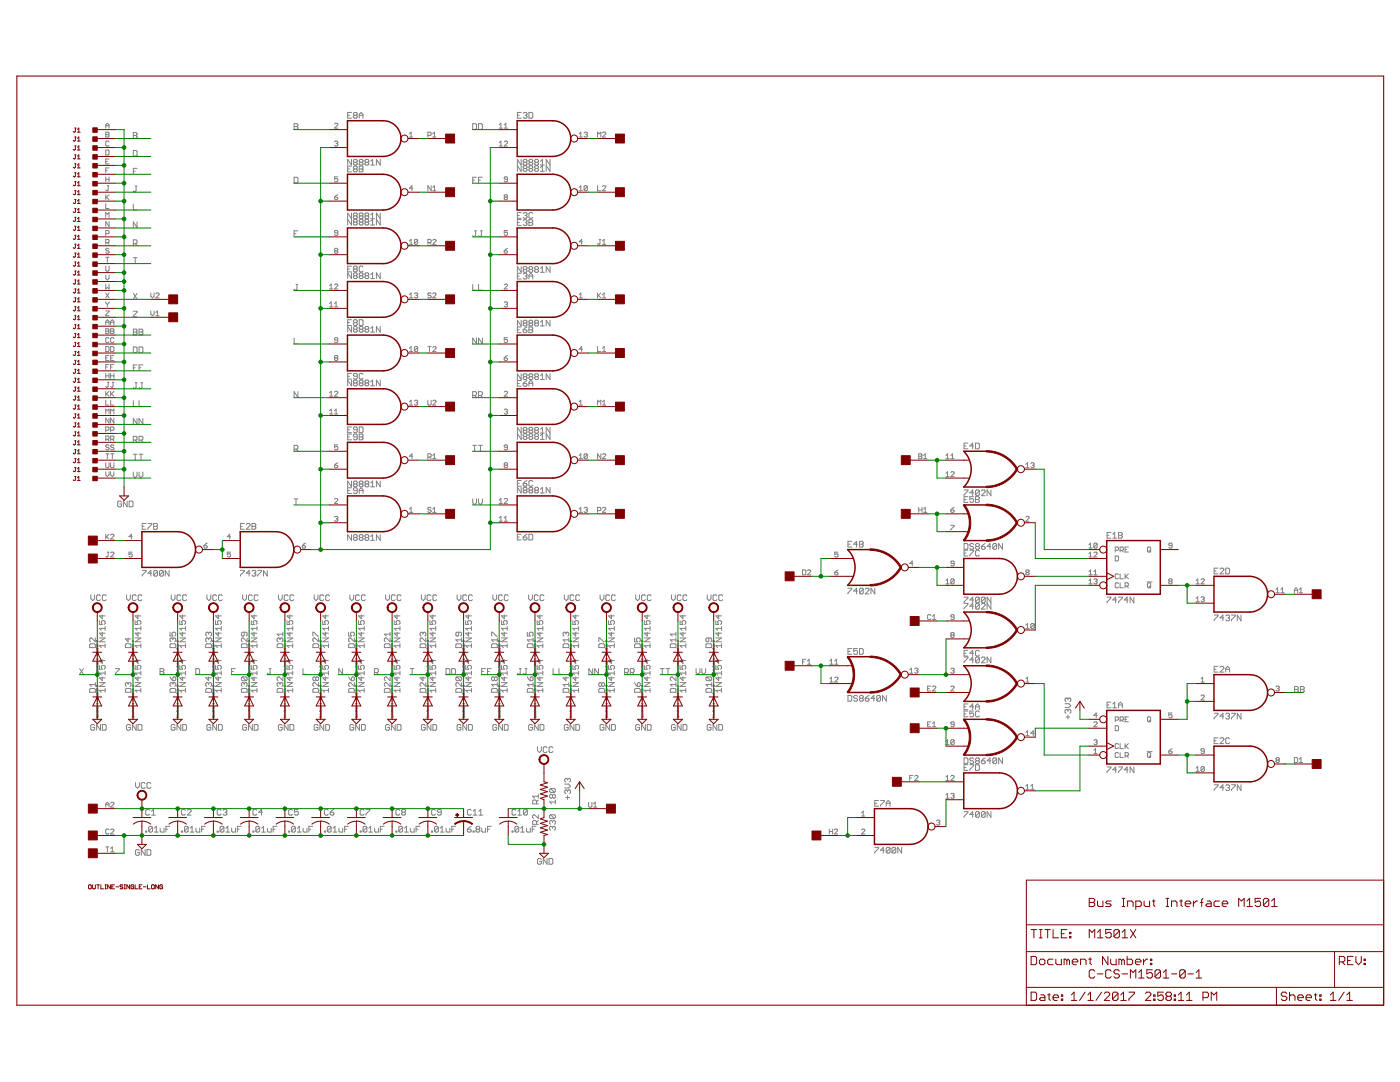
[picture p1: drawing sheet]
<svg xmlns="http://www.w3.org/2000/svg" width="279mm" height="216mm" viewBox="0 0 279 216" stroke-linecap="round" stroke-linejoin="round" font-family="sans-serif">
<g fill="none" stroke="#808080" stroke-width=".2">
<path d="M21.1 26.4h.5l.2 .1-.2 .4 .2 .3-.2 .1h-.5zM21.1 25.6v-.7l.3-.3 .4 .3v.7M21.1 30h.5l.2 .1v.7l-.2 .1h-.5zM21.1 35.3v1M21.1 38.9v.9M21.1 25.1h.7M21.1 26.9h.5M21.1 32.2h.3M21.1 34h.3M21.1 35.8h.7M21.3 39.3l.5 .5M21.4 37.1h.4"/>
<path d="M21.6 37.1v.8l-.2 .2-.3-.2M21.8 28.3l-.2-.1h-.3l-.2 .1v.7l.2 .1h.3l.2-.1M21.8 31.7h-.7v1h.7M21.8 33.5h-.7v1M21.8 35.3v1M21.8 38.9l-.7 .6M26.6 26.5h.6l.1 .1-.1 .4 .1 .4-.1 .2h-.6zM26.6 30h.6l.1 .2v.8l-.1 .2h-.6zM26.6 34.2h.4M26.6 27h.6M27 37.1h.3M27.2 37.1v1l-.2 .2-.4-.2"/>
<path d="M27.3 33.6h-.7v1.1M58.7 35.4h.6l.2 .2v.7l-.2 .2h-.6zM58.7 24.7h.6l.2 .2-.2 .4 .2 .3-.2 .2h-.6zM58.7 25.3h.6M66.8 24.8l.1-.2h.3l.2 .2-.6 .8h.6M66.8 28.3l.1-.1h.3l.2 .1-.2 .3M66.8 39.3h.4l.2 .4-.2 .1h-.3zM67.1 28.6h.1M67.2 28.6l.2 .2-.2 .3h-.3l-.1-.1M67.4 35.3h-.6v.5l.4-.2 .2 .2v.3l-.2 .2h-.3l-.1-.2M67.4 38.9l-.6 .4M69.4 23h.4"/>
<path d="M69.4 33.7h.4M70.1 22.4h-.7v1.2h.7M70.1 31.8v1.1l-.7-1.1v1.1M70.1 33.1h-.7v1.2h.7M70.7 32.4l-.2-.2 .2-.4h.4l.2 .2-.2 .4M70.7 23l-.2-.2 .2-.4h.4l.2 .2-.2 .4M70.7 23l-.2 .2 .2 .4h.4l.2-.2-.2-.4M70.7 32.4l-.2 .2 .2 .3h.4l.2-.1-.2-.4M70.7 33.7l-.2-.2 .2-.4h.4l.2 .2-.2 .4M70.7 33.7l-.2 .2 .2 .4h.4l.2-.2-.2-.4M70.7 32.4h.4M70.7 23h.4"/>
<path d="M70.7 33.7h.4M71.7 23.6v-.8l.4-.4 .4 .4v.8M71.7 33.1h.6l.2 .2-.2 .4 .2 .4-.2 .2h-.6zM71.7 23h.8M71.7 33.7h.6M71.9 32.4l-.2-.2 .2-.4h.4l.2 .2-.2 .4M71.9 32.4l-.2 .2 .2 .3h.4l.2-.1-.2-.4M71.9 32.4h.4M73 32.4l-.2-.2 .2-.4h.4l.2 .2-.2 .4M73 32.4l-.2 .2 .2 .3h.4l.2-.1-.2-.4M73 32.4h.4M74 32.9h.7"/>
<path d="M74 32.2l.4-.4v1.1M75.9 31.8v1.1l-.8-1.1v1.1M81.7 27.3h.7M81.7 26.7l.3-.3v.9M82.4 37.6h-.7l.5-.5v1M85.4 27h.5l.1-.1v-.4l-.1-.1h-.5v.9M86 37.1v1l-.6-1v1M86.4 26.7l.3-.3v.9M86.4 37.4l.3-.3v1M86.4 38.1h.6M86.4 27.3h.6M94.3 24.7h.6l.2 .2v.7l-.2 .2h-.6z"/>
<path d="M94.3 35.9h.4M95.1 35.4h-.8v1.1M95.5 24.7h.6l.2 .2v.7l-.2 .2h-.6zM95.5 35.9h.4M96.3 35.4h-.8v1.1M99.6 29.1h.7M99.6 24.9l.4-.3v1M99.6 28.5l.4-.3v.9M99.6 25.6h.7M100.6 28.3l.2-.1h.3l.2 .1v.2l-.7 .6h.7M100.6 24.9l.3-.3v1M100.6 25.6h.7"/>
<path d="M100.8 39.3l-.2-.1 .2-.3 .5 .1-.2 .3M100.8 39.3l-.2 .2 .2 .3h.3l.2-.1-.2-.4M100.8 39.3h.3M101.3 35.8h-.5l-.2-.2 .2-.3h.3l.2 .2v.6l-.2 .2h-.3l-.2-.2M103.3 23h.3M104 22.4h-.7v1.2h.7M104 31.8v1.1l-.7-1.1v1.1M104 33.1v1.1l-.7-1.1v1.1M104.4 22.6l.2-.2h.4l.2 .2-.2 .4M104.6 32.4l-.2-.2 .2-.4h.4l.2 .2-.2 .4M104.6 32.4l-.2 .2 .2 .3h.4l.2-.1-.2-.4M104.6 33.6l-.2-.2 .2-.3h.4l.2 .1-.2 .4"/>
<path d="M104.6 33.6l-.2 .2 .2 .4h.4l.2-.2-.2-.4M104.6 32.4h.4M104.6 33.6h.4M104.8 23h.2M105 23l.2 .2-.2 .4h-.4l-.2-.2M105.6 22.4h.5l.2 .2v.8l-.2 .2h-.5zM105.7 32.4l-.1-.2 .1-.4h.4l.2 .2-.2 .4M105.7 32.4l-.1 .2 .1 .3h.4l.2-.1-.2-.4M105.7 33.6l-.1-.2 .1-.3h.4l.2 .1-.2 .4M105.7 33.6l-.1 .2 .1 .4h.4l.2-.2-.2-.4M105.7 32.4h.4M105.7 33.6h.4"/>
<path d="M106.9 32.4l-.2-.2 .2-.4h.4l.2 .2-.2 .4M106.9 32.4l-.2 .2 .2 .3h.4l.2-.1-.2-.4M106.9 33.6l-.2-.2 .2-.3h.4l.2 .1-.2 .4M106.9 33.6l-.2 .2 .2 .4h.4l.2-.2-.2-.4M106.9 32.4h.4M106.9 33.6h.4M107.9 32.2l.3-.4v1.1M107.9 33.4l.3-.3v1.1M107.9 32.9h.7M107.9 34.2h.7M109.8 31.8v1.1l-.8-1.1v1.1M109.8 33.1v1.1l-.8-1.1v1.1"/>
<path d="M115.6 38.1h.6M115.6 27.3h.6M115.6 26.7l.3-.3v.9M115.6 37.4l.3-.3v1M116.6 26.5l.1-.1h.4l.1 .1-.1 .4M116.9 26.9h.2M117.1 26.9l.1 .1-.1 .3-.5-.1M117.2 37.2v.7l-.1 .2h-.4l-.1-.2M117.2 37.2l-.1-.1h-.4l-.1 .1v.7M117.2 37.2l-.6 .7M119.3 27.3v-.9l.3 .3 .3-.3v.9M119.3 37.1v1h.6"/>
<path d="M120.2 26.5l.2-.1h.3l.2 .1v.2l-.7 .6h.7M120.2 37.2l.2-.1h.3l.2 .1v.2l-.7 .7h.7M21.1 54.9v.7l.3 .3 .4-.3v-.7M21.1 48.4h.5l.2-.1v-.4l-.2-.1h-.5v.9M21.1 40.6v1h.7M21.1 43.4v-1l.3 .4 .4-.4v1M21.1 46.6h.5l.2-.1v-.4l-.2-.1h-.5v1M21.1 53.1v.8l.2 .2h.3l.2-.2v-.8M21.1 56.7v1l.3-.4 .4 .4v-1M21.1 51.3h.7M21.1 58.5l.7 .9M21.4 51.3v1"/>
<path d="M21.4 48.4l.4 .3M21.8 49.7l-.2-.1h-.3l-.2 .3 .2 .1h.3l.2 .4-.2 .1-.5-.1M21.8 44.2v1l-.7-1v1M21.8 58.5l-.7 .9M26.6 40.7v1.2h.7M26.6 48.6h.6l.1-.2v-.4l-.1-.1h-.6v1.1M26.6 51.4h.7M26.6 58.5l.7 1.2M27 51.4v1.2M27 48.6l.3 .4M27.3 44.3v1.1l-.7-1.1v1.1M27.3 58.5l-.7 1.2"/>
<path d="M30.1 58.5v.6l.3 .3 .4-.3v-.6M31.1 58.6l.2-.1h.3l.1 .1v.2l-.6 .6h.6M58.7 46.6h.4M59.1 56.8h.4M59.3 56.8v.9l-.2 .2-.4-.2M59.5 46.1h-.8v1.1M65.8 57l.3-.3v1M65.8 57.7h.6M66.8 56.9l.1-.2h.3l.2 .2-.6 .8h.6M66.9 50l-.1 .2 .1 .3 .5-.1-.2-.4M66.9 50l-.1-.1 .1-.3h.3l.2 .1-.2 .3M66.9 50h.3"/>
<path d="M67.4 46.5h-.5l-.1-.2 .1-.3 .5 .1v.7l-.2 .2h-.3l-.1-.2M69.4 53.7h.4M70.1 42.5v1.1l-.7-1.1v1.1M70.1 43.8v1.1l-.7-1.1v1.1M70.1 53.1h-.7v1.2h.7M70.1 54.4v1.2l-.7-1.2v1.2M70.7 53.7l-.2 .2 .2 .4h.4l.2-.2-.2-.4M70.7 43.1l-.2-.2 .2-.4h.4l.2 .2-.2 .4M70.7 43.1l-.2 .2 .2 .3h.4l.2-.1-.2-.4M70.7 44.3l-.2-.2 .2-.3h.4l.2 .1-.2 .4M70.7 44.3l-.2 .2 .2 .4h.4l.2-.2-.2-.4M70.7 53.7l-.2-.2 .2-.4h.4l.2 .2-.2 .4"/>
<path d="M70.7 55l-.2-.2 .2-.4h.4l.2 .2-.2 .4M70.7 55l-.2 .2 .2 .4h.4l.2-.2-.2-.4M70.7 43.1h.4M70.7 44.3h.4M70.7 55h.4M70.7 53.7h.4M71.9 43.1l-.2-.2 .2-.4h.4l.2 .2-.2 .4M71.9 55l-.2-.2 .2-.4h.4l.2 .2-.2 .4M71.9 43.1l-.2 .2 .2 .3h.4l.2-.1-.2-.4M71.9 44.3l-.2-.2 .2-.3h.4l.2 .1-.2 .4M71.9 44.3l-.2 .2 .2 .4h.4l.2-.2-.2-.4M71.9 55l-.2 .2 .2 .4h.4l.2-.2-.2-.4"/>
<path d="M71.9 43.1h.4M71.9 44.3h.4M71.9 55h.4M72.5 53.3l-.2-.2h-.4l-.2 .2v.8l.2 .2h.4l.2-.2M73 43.1l-.2 .2 .2 .3h.4l.2-.1-.2-.4M73 43.1l-.2-.2 .2-.4h.4l.2 .2-.2 .4M73 55l-.2 .2 .2 .4h.4l.2-.2-.2-.4M73 55l-.2-.2 .2-.4h.4l.2 .2-.2 .4M73 44.3l-.2-.2 .2-.3h.4l.2 .1-.2 .4M73 44.3l-.2 .2 .2 .4h.4l.2-.2-.2-.4M73 43.1h.4M73 44.3h.4"/>
<path d="M73 55h.4M74 42.9l.4-.4v1.1M74 44.1l.4-.3v1.1M74 54.8l.4-.4v1.2M74 43.6h.7M74 44.9h.7M74 55.6h.7M75.9 42.5v1.1l-.8-1.1v1.1M75.9 43.8v1.1l-.8-1.1v1.1M75.9 54.4v1.2l-.8-1.2v1.2M81.7 58.8l.3-.3v.9M81.7 48.7h.7"/>
<path d="M81.7 59.4h.7M81.7 48.1l.3-.3v.9M82.7 58.6l.2-.1h.3l.2 .1-.2 .3M83 58.9h.2M83.2 58.9l.2 .2-.2 .3-.5-.1M83.4 47.9l-.2-.1h-.3l-.2 .1v.7M83.4 47.9v.7l-.2 .1h-.3l-.2-.1M83.4 47.9l-.7 .7M85.4 48.4h.5l.1-.1v-.4l-.1-.1h-.5v.9M85.7 48.4l.3 .3M86 58.6l-.1-.1h-.4l-.1 .3 .5 .1 .1 .4-.1 .1-.5-.1M86.4 47.9l.1-.1h.3l.2 .1-.6 .8h.6"/>
<path d="M86.4 58.6l.1-.1h.3l.2 .1v.2l-.6 .6h.6M94.3 56.8v1.1h.8M94.7 46.1h.4M94.9 46.1v.9l-.2 .2-.4-.2M95.5 56.8v1.1h.8M95.9 46.1h.4M96.1 46.1v.9l-.2 .2-.4-.2M100.6 50h.5l.2 .4-.5 .1-.2-.1zM100.6 56.9l.2-.2h.3l.2 .2-.7 .8h.7M101.3 46h-.7v.5l.3-.2 .4 .2v.3l-.2 .2h-.3l-.2-.2M101.3 49.6l-.7 .4M103.3 55.1h.3"/>
<path d="M103.3 44.4h.3M103.3 43h.3M104 42.4h-.7v1.2h.7M104 43.8h-.7v1.2h.7M104 53.2v1.1l-.7-1.1v1.1M104 54.5h-.7v1.2h.7M104.4 54.7l.2-.2h.4l.2 .2-.2 .4M104.4 42.6l.2-.2h.4l.2 .2-.2 .4M104.4 44l.2-.2h.4l.2 .2-.2 .4M104.6 53.8l-.2-.2 .2-.4h.4l.2 .2-.2 .4M104.6 53.8l-.2 .2 .2 .3h.4l.2-.2-.2-.3M104.6 53.8h.4"/>
<path d="M104.8 55.1h.2M104.8 44.4h.2M104.8 43h.2M105 44.4l.2 .2-.2 .4h-.4l-.2-.2M105 43l.2 .2-.2 .4h-.4l-.2-.2M105 55.1l.2 .2-.2 .4h-.4l-.2-.2M105.6 55.7v-.8l.3-.4 .4 .4v.8M105.6 43.8h.5l.2 .2-.2 .4 .2 .4-.2 .2h-.5zM105.6 55.1h.7M105.6 44.4h.5M105.7 53.8l-.1 .2 .1 .3h.4l.2-.2-.2-.3M105.7 53.8l-.1-.2 .1-.4h.4l.2 .2-.2 .4"/>
<path d="M105.7 53.8h.4M106.3 42.6l-.2-.2h-.4l-.1 .2v.8l.1 .2h.4l.2-.2M106.9 53.8l-.2-.2 .2-.4h.4l.2 .2-.2 .4M106.9 53.8l-.2 .2 .2 .3h.4l.2-.2-.2-.3M106.9 53.8h.4M107.9 53.6l.3-.4v1.1M107.9 54.3h.7M109.8 53.2v1.1l-.8-1.1v1.1M115.6 59.4h.6M115.6 58.8l.3-.3v.9M116.2 48.3h-.6l.5-.5v.9M119.3 58.5v.9"/>
<path d="M119.4 58.9l.5 .5M119.6 47.8h.3M119.7 47.8v.8l-.1 .1-.3-.1M119.9 58.5l-.6 .6M120.2 48.1l.4-.3v.9M120.2 58.8l.4-.3v.9M120.2 48.7h.7M120.2 59.4h.7M21.1 65.6h.5l.2 .2-.2 .3 .2 .3-.2 .2h-.5zM21.1 69.2h.5l.2 .1v.7l-.2 .1h-.5zM21.1 60.2l.3 .5M21.1 62h.7l-.7 .8v.2h.7"/>
<path d="M21.1 64.8v-.7l.3-.3 .4 .3v.7M21.1 74.5v1M21.1 78.1v1M21.1 79.9v.9h.7M21.1 64.3h.7M21.1 66.1h.5M21.1 71.4h.3M21.1 73.2h.3M21.1 75h.7M21.3 78.6l.5 .5M21.4 60.7v.5M21.4 76.3h.4"/>
<path d="M21.6 76.3v.8l-.2 .2-.3-.2M21.8 67.5l-.2-.1h-.3l-.2 .1v.7l.2 .2h.3l.2-.2M21.8 71h-.7v.9h.7M21.8 72.7h-.7v1M21.8 60.2l-.4 .5M21.8 74.5v1M21.8 78.1l-.7 .6M22.1 65.6h.5l.1 .2-.1 .3 .1 .3-.1 .2h-.5zM22.1 69.2h.5l.1 .1v.7l-.1 .1h-.5zM22.1 64.8v-.7l.3-.3 .3 .3v.7M22.1 79.9v.9h.6M22.1 64.3h.6"/>
<path d="M22.1 74.5v1M22.1 78.1v1M22.1 66.1h.5M22.1 71.4h.3M22.1 73.2h.3M22.1 75h.6M22.2 78.6l.5 .5M22.4 76.3h.3M22.6 76.3v.8l-.2 .2-.3-.2M22.7 74.5v1M22.7 67.5l-.1-.1h-.4l-.1 .1v.7l.1 .2h.4l.1-.2M22.7 71h-.6v.9h.6"/>
<path d="M22.7 72.7h-.6v1M22.7 78.1l-.6 .6M26.6 62.1h.7v.2l-.7 .8v.1h.7M26.6 65.7h.6l.1 .2-.1 .4 .1 .3-.1 .2h-.6zM26.6 69.2h.6l.1 .2v.8l-.1 .2h-.6zM26.6 79.9v1.2h.7M26.6 66.3h.6M26.6 73.4h.4M27 76.4h.3M27.2 76.4v.9l-.2 .2-.4-.2M27.3 72.8h-.7v1.2M27.7 65.7h.6l.2 .2-.2 .4 .2 .3-.2 .2h-.6z"/>
<path d="M27.7 66.3h.6M27.7 69.2h.6l.2 .2v.8l-.2 .2h-.6zM27.7 79.9v1.2h.8M27.7 73.4h.4M28.1 76.4h.4M28.3 76.4v.9l-.2 .2-.4-.2M28.5 72.8h-.8v1.2M30.1 62v.7l.3 .3 .4-.3v-.7M31.1 62.4l.3-.4v1M31.1 63h.6M58.7 67.5v1.1h.8M59.5 78.1v1.2l-.8-1.2v1.2"/>
<path d="M65.8 79.1h.6M65.8 60.6l.3-.4v1M65.8 78.4l.3-.3v1M65.8 61.2h.6M66.8 78.2l.1-.1 .5 .1v.2l-.6 .7h.6M66.8 61.2h.6M66.8 60.6l.3-.4v1M66.9 71.4l-.1 .2 .1 .3h.3l.2-.1-.2-.4M66.9 71.4l-.1-.1 .1-.3 .5 .1-.2 .3M66.9 71.4h.3M67.4 67.9h-.5l-.1-.2 .1-.3h.3l.2 .1v.7l-.2 .2h-.3l-.1-.2M69.4 64.4h.4"/>
<path d="M69.4 75.1h.4M70.1 63.8h-.7v1.1h.7M70.1 65.2v1.1l-.7-1.1v1.1M70.1 74.5h-.7v1.1h.7M70.1 75.8v1.2l-.7-1.2v1.2M70.7 76.4l-.2 .2 .2 .4h.4l.2-.2-.2-.4M70.7 64.4l-.2-.2 .2-.4h.4l.2 .2-.2 .4M70.7 64.4l-.2 .2 .2 .3h.4l.2-.2-.2-.3M70.7 65.7l-.2-.2 .2-.3h.4l.2 .1-.2 .4M70.7 65.7l-.2 .2 .2 .4h.4l.2-.2-.2-.4M70.7 76.4l-.2-.2 .2-.4h.4l.2 .2-.2 .4M70.7 65.7h.4"/>
<path d="M70.7 76.4h.4M70.7 64.4h.4M71.3 75.1h-.6l-.2-.2 .2-.4h.4l.2 .2v.8l-.2 .1h-.4l-.2-.1M71.7 63.8h.6l.2 .2v.7l-.2 .2h-.6zM71.9 76.4l-.2 .2 .2 .4h.4l.2-.2-.2-.4M71.9 76.4l-.2-.2 .2-.4h.4l.2 .2-.2 .4M71.9 65.7l-.2-.2 .2-.3h.4l.2 .1-.2 .4M71.9 65.7l-.2 .2 .2 .4h.4l.2-.2-.2-.4M71.9 65.7h.4M71.9 76.4h.4M72.5 74.7l-.2-.2h-.4l-.2 .2v.8l.2 .1h.4l.2-.1M73 76.4l-.2-.2 .2-.4h.4l.2 .2-.2 .4"/>
<path d="M73 76.4l-.2 .2 .2 .4h.4l.2-.2-.2-.4M73 65.7l-.2 .2 .2 .4h.4l.2-.2-.2-.4M73 65.7l-.2-.2 .2-.3h.4l.2 .1-.2 .4M73 65.7h.4M73 76.4h.4M74 76.2l.4-.4v1.2M74 65.5l.4-.3v1.1M74 66.3h.7M74 77h.7M75.9 65.2v1.1l-.8-1.1v1.1M75.9 75.8v1.2l-.8-1.2v1.2M81.7 70.1h.7"/>
<path d="M81.7 69.5l.3-.3v.9M83.4 69.3l-.2-.1h-.3l-.2 .1v.7M83.4 69.3v.7l-.2 .1h-.3l-.2-.1M83.4 69.3l-.7 .7M85.4 79.9v.8l.1 .1h.4l.1-.1v-.8M85.4 69.2h.6M85.7 69.2v.9M86.4 69.3l.1-.1h.3l.2 .1v.2l-.6 .6h.6M94.3 78.9h.6l.2-.2v-.4l-.2-.2h-.6v1.2M94.7 78.9l.4 .4M95.1 67.5v1.1l-.8-1.1v1.1M95.5 78.9h.6l.2-.2v-.4l-.2-.2h-.6v1.2"/>
<path d="M95.9 78.9l.4 .4M96.3 67.5v1.1l-.8-1.1v1.1M100.6 60.4l.2-.2h.3l.2 .2-.2 .3M100.6 71.4h.5l.2 .4-.2 .1h-.3l-.2-.1zM100.6 78.2l.2-.1 .5 .1v.2l-.7 .7h.7M100.9 60.7h.2M101.1 60.7l.2 .2-.2 .3h-.3l-.2-.1M101.3 67.4h-.7v.5l.3-.2 .4 .2v.3l-.2 .2h-.3l-.2-.2M101.3 71l-.7 .4M103.3 76.5h.3M103.3 65.8h.3M104 63.9v1.1l-.7-1.1v1.1"/>
<path d="M104 65.2h-.7v1.2h.7M104 74.6v1.1l-.7-1.1v1.1M104 75.9h-.7v1.2h.7M104.4 65.8h.6l.2 .4-.2 .2h-.4l-.2-.2zM104.4 76.5h.6l.2 .4-.2 .2h-.4l-.2-.2zM104.6 64.5l-.2-.2 .2-.4h.4l.2 .2-.2 .4M104.6 64.5l-.2 .2 .2 .3h.4l.2-.1-.2-.4M104.6 75.2l-.2-.2 .2-.4h.4l.2 .2-.2 .4M104.6 75.2l-.2 .2 .2 .3h.4l.2-.2-.2-.3M104.6 75.2h.4M104.6 64.5h.4M105.2 75.9l-.8 .6"/>
<path d="M105.2 65.2l-.8 .6M105.6 77.1v-.8l.3-.4 .4 .4v.8M105.6 65.2h.5l.2 .2-.2 .4 .2 .4-.2 .2h-.5zM105.6 76.5h.7M105.6 65.8h.5M105.7 64.5l-.1-.2 .1-.4h.4l.2 .2-.2 .4M105.7 75.2l-.1 .2 .1 .3h.4l.2-.2-.2-.3M105.7 75.2l-.1-.2 .1-.4h.4l.2 .2-.2 .4M105.7 64.5l-.1 .2 .1 .3h.4l.2-.1-.2-.4M105.7 75.2h.4M105.7 64.5h.4M106.9 64.5l-.2-.2 .2-.4h.4l.2 .2-.2 .4"/>
<path d="M106.9 64.5l-.2 .2 .2 .3h.4l.2-.1-.2-.4M106.9 75.2l-.2-.2 .2-.4h.4l.2 .2-.2 .4M106.9 75.2l-.2 .2 .2 .3h.4l.2-.2-.2-.3M106.9 75.2h.4M106.9 64.5h.4M107.9 64.3l.3-.4v1.1M107.9 75l.3-.4v1.1M107.9 75.7h.7M107.9 65h.7M109.8 63.9v1.1l-.8-1.1v1.1M109.8 74.6v1.1l-.8-1.1v1.1M116.2 69.7h-.6l.5-.5v.9"/>
<path d="M119.3 69.2v.9h.6M120.2 69.5l.4-.3v.9M120.2 70.1h.7M21.1 85.9h.5l.2-.2v-.3l-.2-.2h-.5v1M21.1 87.7h.5l.2-.2v-.4l-.2-.1h-.5v1M21.1 94.1v.7l.3 .3 .4-.3v-.7M21.1 90.6h.7M21.1 82.6v-1l.3 .4 .4-.4v1M21.1 92.3v.9l.2 .1h.3l.2-.1v-.9M21.4 90.6v.9M21.4 87.7l.4 .3M21.8 88.9l-.2-.1h-.3l-.2 .3 .2 .2h.3l.2 .3-.2 .1-.5-.1"/>
<path d="M21.8 83.4v1l-.7-1v1M22.1 85.9h.5l.1-.2v-.3l-.1-.2h-.5v1M22.1 87.7h.5l.1-.2v-.4l-.1-.1h-.5v1M22.1 92.3v.9l.1 .1h.4l.1-.1v-.9M22.1 90.6h.6M22.1 82.6v-1l.3 .4 .3-.4v1M22.1 94.1v.7l.3 .3 .3-.3v-.7M22.4 90.6v.9M22.4 87.7l.3 .3M22.7 83.4v1l-.6-1v1M22.7 88.9l-.1-.1h-.4l-.1 .1 .1 .4h.4l.1 .1-.1 .3-.5-.1M25.4 100v1.1l-.8-1.1v1.1"/>
<path d="M25.8 100h.6l.1 .2v.7l-.1 .2h-.6zM26.6 87.8h.6l.1-.2v-.4l-.1-.1h-.6v1.1M26.6 94.2v.8l.4 .3 .3-.3v-.8M26.6 90.6h.7M27 90.6v1.2M27 87.8l.3 .4M27.3 83.5v1.1l-.7-1.1v1.1M27.7 87.8h.6l.2-.2v-.4l-.2-.1h-.6v1.1M27.7 94.2v.8l.4 .3 .4-.3v-.8M27.7 90.6h.8M28.1 90.6v1.2M28.1 87.8l.4 .4"/>
<path d="M28.5 83.5v1.1l-.8-1.1v1.1M58.7 89.6h.6l.2-.2v-.4l-.2-.1h-.6v1.1M58.7 99.5h.8M59.1 89.6l.4 .4M59.1 99.5v1.2M65.8 82.6h.6M65.8 82l.3-.4v1M66.8 92.8h.4l.2 .4-.2 .1h-.3zM66.8 99.6l.1-.1h.3l.2 .1v.2l-.6 .7h.6M66.8 82.6h.6M66.8 82l.3-.4v1M67.4 88.8h-.6v.5l.3-.2 .3 .2v.3l-.2 .1-.4-.1"/>
<path d="M67.4 92.3l-.6 .5M69.4 97.9h.4M69.4 87.2h.4M69.4 85.8h.4M70.1 85.2h-.7v1.1h.7M70.1 86.6h-.7v1.2h.7M70.1 96v1.1l-.7-1.1v1.1M70.1 97.3h-.7v1.2h.7M70.7 96.6l-.2-.2 .2-.4h.4l.2 .2-.2 .4M70.7 96.6l-.2 .2 .2 .3h.4l.2-.2-.2-.3M70.7 96.6h.4M71.3 85.8h-.6l-.2-.2 .2-.4h.4l.2 .2v.7l-.2 .2h-.4l-.2-.2"/>
<path d="M71.3 87.2h-.6l-.2-.2 .2-.4h.4l.2 .2v.8l-.2 .2h-.4l-.2-.2M71.3 97.9h-.6l-.2-.2 .2-.4h.4l.2 .2v.8l-.2 .2h-.4l-.2-.2M71.7 85.2h.6l.2 .2v.7l-.2 .2h-.6zM71.7 86.6h.6l.2 .2-.2 .4 .2 .4-.2 .2h-.6zM71.7 98.5v-.8l.4-.4 .4 .4v.8M71.7 97.9h.8M71.7 87.2h.6M71.9 96.6l-.2-.2 .2-.4h.4l.2 .2-.2 .4M71.9 96.6l-.2 .2 .2 .3h.4l.2-.2-.2-.3M71.9 96.6h.4M73 96.6l-.2-.2 .2-.4h.4l.2 .2-.2 .4M73 96.6l-.2 .2 .2 .3h.4l.2-.2-.2-.3"/>
<path d="M73 96.6h.4M74 96.4l.4-.4v1.1M74 97.1h.7M75.9 96v1.1l-.8-1.1v1.1M81.7 80.8h.7M81.7 80.2l.3-.3v.9M82.4 91h-.7l.5-.4v.9M82.7 80l.2-.1h.3l.2 .1-.2 .3M83 80.3h.2M83.2 80.3l.2 .2-.2 .3h-.3l-.2-.1M85.4 91.2h.5l.1-.2v-.3l-.1-.1h-.5v.9M85.7 91.2l.3 .3"/>
<path d="M86.4 80l.1-.1h.3l.2 .1-.6 .8h.6M86.4 90.9l.3-.3v.9M86.4 91.5h.6M94.3 99.5v.8l.4 .4 .4-.4v-.8M94.3 88.9h.8M94.7 88.9v1.1M95.5 99.5v.8l.4 .4 .4-.4v-.8M95.5 88.9h.8M95.9 88.9v1.1M99.6 99.8l.4-.3v1M100.6 99.6l.2-.1h.3l.2 .1v.2l-.7 .7h.7M100.6 81.8l.2-.2h.3l.2 .2-.2 .3"/>
<path d="M100.8 92.8l-.2-.1 .2-.4h.3l.2 .2-.2 .3M100.8 92.8l-.2 .2 .2 .3h.3l.2-.1-.2-.4M100.8 92.8h.3M100.9 82.1h.2M101.1 82.1l.2 .2-.2 .3-.5-.1M101.3 89.3h-.5l-.2-.2 .2-.3h.3l.2 .1v.7l-.2 .1-.5-.1M103.3 96.5h.3M104 85.3v1.1l-.7-1.1v1.1M104 86.5v1.2l-.7-1.2v1.2M104 95.9h-.7v1.1h.7M104 97.2v1.2l-.7-1.2v1.2M104.4 96.5h.6l.2 .3-.2 .2h-.4l-.2-.2z"/>
<path d="M104.6 97.8l-.2 .2 .2 .4h.4l.2-.2-.2-.4M104.6 97.8l-.2-.2 .2-.4h.4l.2 .2-.2 .4M104.6 87.1l-.2 .2 .2 .4h.4l.2-.2-.2-.4M104.6 87.1l-.2-.2 .2-.4h.4l.2 .2-.2 .4M104.6 85.9l-.2 .1 .2 .4h.4l.2-.2-.2-.3M104.6 85.9l-.2-.2 .2-.4h.4l.2 .2-.2 .4M104.6 85.9h.4M104.6 87.1h.4M104.6 97.8h.4M105.2 95.9l-.8 .6M105.7 87.1l-.1 .2 .1 .4h.4l.2-.2-.2-.4M105.7 97.8l-.1 .2 .1 .4h.4l.2-.2-.2-.4"/>
<path d="M105.7 97.8l-.1-.2 .1-.4h.4l.2 .2-.2 .4M105.7 87.1l-.1-.2 .1-.4h.4l.2 .2-.2 .4M105.7 85.9l-.1-.2 .1-.4h.4l.2 .2-.2 .4M105.7 85.9l-.1 .1 .1 .4h.4l.2-.2-.2-.3M105.7 85.9h.4M105.7 87.1h.4M105.7 97.8h.4M106.3 96.1l-.2-.2h-.4l-.1 .2v.7l.1 .2h.4l.2-.2M106.9 97.8l-.2 .2 .2 .4h.4l.2-.2-.2-.4M106.9 97.8l-.2-.2 .2-.4h.4l.2 .2-.2 .4M106.9 85.9l-.2-.2 .2-.4h.4l.2 .2-.2 .4M106.9 85.9l-.2 .1 .2 .4h.4l.2-.2-.2-.3"/>
<path d="M106.9 87.1l-.2-.2 .2-.4h.4l.2 .2-.2 .4M106.9 87.1l-.2 .2 .2 .4h.4l.2-.2-.2-.4M106.9 85.9h.4M106.9 87.1h.4M106.9 97.8h.4M107.9 97.6l.3-.4v1.2M107.9 86.9l.3-.4v1.2M107.9 85.7l.3-.4v1.1M107.9 86.4h.7M107.9 87.7h.7M107.9 98.4h.7M109.8 85.3v1.1l-.8-1.1v1.1"/>
<path d="M109.8 86.5v1.2l-.8-1.2v1.2M109.8 97.2v1.2l-.8-1.2v1.2M115.6 91.5h.6M115.6 80.8h.6M115.6 80.2l.3-.3v.9M115.6 90.9l.3-.3v.9M117.2 90.7v.7l-.1 .1-.5-.1M117.2 90.7l-.1-.1h-.4l-.1 .1v.7M117.2 90.7l-.6 .7M119.3 80.8v-.9l.3 .3 .3-.3v.9M119.9 90.6v.9l-.6-.9v.9M120.2 90.7l.2-.1h.3l.2 .1v.2l-.7 .6h.7"/>
<path d="M120.2 80.2l.4-.3v.9M120.2 80.8h.7M183.3 90.6h.5l.2 .1-.2 .3 .2 .4-.2 .1h-.5zM183.3 91h.5M184.3 90.9l.4-.3v.9M184.3 91.5h.7M188.8 91.5h.6M188.8 90.9l.3-.3v.9M188.8 94.4l.3-.3v1M188.8 95.1h.6M189.8 91.5h.6M189.8 94.3l.1-.2 .5 .2v.1l-.6 .7h.6"/>
<path d="M189.8 90.9l.3-.3v.9M192.4 97.8h.8v.2l-.8 .7v.2M192.4 99.7h.4M192.4 89h.4M193.2 88.4h-.8v1.2h.8M193.2 99.1h-.8v1.1h.8M194.3 98.3h-.8l.6-.5v1.1M194.3 99.1h-.8v.6l.4-.2 .4 .2v.4l-.2 .1h-.4l-.2-.1M194.3 89h-.8l.6-.6v1.2M194.7 88.4h.6l.2 .2v.8l-.2 .2h-.6zM194.7 99.1h.6l.2 .2-.2 .4 .2 .4-.2 .1h-.6zM194.7 99.7h.6"/>
<path d="M195.5 98l-.2-.2h-.4l-.2 .2v.7M195.5 98v.7l-.2 .2h-.4l-.2-.2M195.5 98l-.8 .7M195.9 98l.1-.2h.4l.2 .2v.1l-.7 .8h.7M197.8 97.8v1.1l-.8-1.1v1.1M204.7 93.3h.7M204.7 92.7l.4-.4v1M205.7 92.5l.2-.2h.3l.2 .2-.2 .3M206 92.8h.2M206.2 92.8l.2 .2-.2 .3h-.3l-.2-.1M18.1 118.7v.8l.4 .3 .4-.3v-.8M20 118.9l-.1-.2h-.4l-.2 .2v.8l.2 .1h.4l.1-.1"/>
<path d="M21.1 106.6v1M21.2 118.9l-.2-.2h-.4l-.2 .2v.8l.2 .1h.4l.2-.1M21.3 107.1l.5 .5M21.4 110.2h.4M21.6 110.2v.8l-.2 .1-.3-.1M21.8 106.6l-.7 .7M22.1 106.8l.1-.2h.4l.1 .2v.1l-.6 .7h.6M22.1 110.3l.1-.1 .5 .1v.2l-.6 .6h.6M24.2 100.2l-.2-.2h-.3l-.2 .2v.7l.2 .2h.3l.2-.2v-.3h-.3M25.3 118.7v.8l.3 .3 .4-.3v-.8M26.4 110.2h-.7v.5l.4-.2 .3 .2v.3l-.2 .1h-.3l-.2-.1M26.4 107.1h-.7l.5-.5v1"/>
<path d="M27.2 118.9l-.2-.2h-.4l-.2 .2v.8l.2 .1h.4l.2-.1M28.3 118.9l-.2-.2h-.4l-.1 .2v.8l.1 .1h.4l.2-.1M28.4 113.8h.7v.2l-.7 .8v.2M28.4 105h.4M29.1 104.5h-.7v1.1h.7M29.5 104.5h.8v.1l-.8 .8v.2M30.3 114.4h-.8l.6-.6v1.2M30.7 104.5h.5l.2 .1-.2 .4 .2 .4-.2 .2h-.5zM30.7 105h.5M31.4 114v.8l-.2 .2h-.3l-.2-.2M31.4 114l-.2-.2h-.3l-.2 .2v.8M31.4 114l-.7 .8"/>
<path d="M32.6 114v.8l-.2 .2h-.4l-.2-.2M32.6 114l-.8 .8M32.6 114l-.2-.2h-.4l-.2 .2v.8M33.7 113.8v1.2l-.7-1.2v1.2M34.2 118.7v.8l.3 .3 .4-.3v-.8M36.1 118.9l-.2-.2h-.4l-.2 .2v.8l.2 .1h.4l.2-.1M37.2 118.9l-.2-.2h-.3l-.2 .2v.8l.2 .1h.3l.2-.1M40.7 108.9h.5l.2 .3-.2 .2h-.3l-.2-.2zM41.3 118.7v.8l.4 .3 .4-.3v-.8M41.4 108.4l-.7 .5M43.2 118.9l-.2-.2h-.3l-.2 .2v.8l.2 .1h.3l.2-.1M44.4 118.9l-.2-.2h-.4l-.2 .2v.8l.2 .1h.4l.2-.1"/>
<path d="M46 110.2h-.6v.5l.3-.2 .3 .2v.3l-.2 .1h-.3l-.1-.1M46 107.1h-.6l.4-.5v1M48 113.8h.7v.2l-.7 .8v.2M48 105h.4M48.4 118.7v.8l.4 .3 .4-.3v-.8M48.7 104.5h-.7v1.1h.7M49.1 104.6l.2-.1h.4l.2 .1v.2l-.8 .8h.8M49.9 114.4h-.8l.6-.6v1.2M50.3 114l.2-.2h.4l.2 .2-.2 .4M50.3 104.5h.6l.2 .1-.2 .4 .2 .4-.2 .2h-.6zM50.3 105h.6M50.4 118.9l-.2-.2h-.4l-.2 .2v.8l.2 .1h.4l.2-.1"/>
<path d="M50.7 114.4h.2M50.9 114.4l.2 .2-.2 .4h-.4l-.2-.2M51.4 113.8h.8v.2l-.8 .8v.2M51.5 118.9l-.2-.2h-.4l-.2 .2v.8l.2 .1h.4l.2-.1M53.3 113.8v1.2l-.7-1.2v1.2M55.6 118.7v.8l.3 .3 .4-.3v-.8M57.5 118.9l-.2-.2h-.4l-.2 .2v.8l.2 .1h.4l.2-.1M58.6 118.9l-.2-.2h-.3l-.2 .2v.8l.2 .1h.3l.2-.1M60.3 108.9h.5l.2 .3-.2 .2h-.3zM61 108.4l-.7 .5M62.7 118.7v.8l.4 .3 .4-.3v-.8M64.6 118.9l-.2-.2h-.4l-.2 .2v.8l.2 .1h.4l.2-.1"/>
<path d="M65.8 118.9l-.2-.2h-.4l-.2 .2v.8l.2 .1h.4l.2-.1M66.8 103.2l.4-.2 .2 .2-.2 .3M67.1 103.5h.1M67.2 103.5l.2 .2-.2 .3h-.3l-.1-.2M69.8 118.7v.8l.4 .3 .4-.3v-.8M70.1 106.7v1.1l-.7-1.1v1.1M70.7 107.3l-.2-.2 .2-.4h.4l.2 .2-.2 .4M70.7 107.3l-.2 .1 .2 .4h.4l.2-.2-.2-.3M70.7 107.3h.4M71.7 118.9l-.2-.2h-.3l-.2 .2v.8l.2 .1h.3l.2-.1M71.9 107.3l-.2-.2 .2-.4h.4l.2 .2-.2 .4M71.9 107.3l-.2 .1 .2 .4h.4l.2-.2-.2-.3"/>
<path d="M71.9 107.3h.4M72.9 118.9l-.2-.2h-.4l-.2 .2v.8l.2 .1h.4l.2-.1M73 107.3l-.2 .1 .2 .4h.4l.2-.2-.2-.3M73 107.3l-.2-.2 .2-.4h.4l.2 .2-.2 .4M73 107.3h.4M74 107.1l.4-.4v1.1M74 107.8h.7M75.9 106.7v1.1l-.8-1.1v1.1M77 118.7v.8l.3 .3 .4-.3v-.8M78.9 118.9l-.2-.2h-.4l-.2 .2v.8l.2 .1h.4l.2-.1M80 118.9l-.2-.2h-.3l-.2 .2v.8l.2 .1h.3l.2-.1M81.7 102.2h.7"/>
<path d="M81.7 101.6l.3-.4v1M84.1 118.7v.8l.4 .3 .4-.3v-.8M86 118.9l-.2-.2h-.4l-.2 .2v.8l.2 .1h.4l.2-.1M86 101.4l-.1-.2h-.4l-.1 .4 .1 .1h.4l.1 .4-.1 .1h-.4l-.1-.1M86.4 101.6l.3-.4v1M86.4 102.2h.6M87.1 118.9l-.1-.2h-.4l-.2 .2v.8l.2 .1h.4l.1-.1M91.2 118.7v.8l.4 .3 .4-.3v-.8M93.1 118.9l-.2-.2h-.3l-.2 .2v.8l.2 .1h.3l.2-.1M94.3 118.9l-.2-.2h-.4l-.2 .2v.8l.2 .1h.4l.2-.1M98.4 118.7v.8l.3 .3 .4-.3v-.8M99.6 103.4l.4-.4v1"/>
<path d="M99.6 104h.7M99.6 100.5h.7M100.3 118.9l-.2-.2h-.4l-.2 .2v.8l.2 .1h.4l.2-.1M100.6 104h.7M100.6 103.4l.3-.4v1M101.4 118.9l-.2-.2h-.4l-.2 .2v.8l.2 .1h.4l.2-.1M103.3 107.2h.3M104 106.6h-.7v1.1h.7M104.4 107.2h.6l.2 .3-.2 .2h-.4l-.2-.2zM105.2 106.6l-.8 .6M105.5 118.7v.8l.4 .3 .4-.3v-.8M105.6 106.6h.5l.2 .2v.7l-.2 .2h-.5z"/>
<path d="M107.4 118.9l-.2-.2h-.4l-.2 .2v.8l.2 .1h.4l.2-.1M108.5 118.9l-.1-.2h-.4l-.2 .2v.8l.2 .1h.4l.1-.1M112.6 118.7v.8l.4 .3 .4-.3v-.8M114.5 118.9l-.2-.2h-.3l-.2 .2v.8l.2 .1h.3l.2-.1M115.6 102.2h.6M115.6 101.6l.3-.4v1M115.7 118.9l-.2-.2h-.4l-.2 .2v.8l.2 .1h.4l.2-.1M116.6 101.4l.1-.2h.4l.1 .2-.1 .3M116.9 101.7h.2M117.1 101.7l.1 .2-.1 .3h-.4l-.1-.1M119.3 101.9h.4l.2-.2v-.3l-.2-.2h-.4v1M119.8 118.7v.8l.3 .3 .4-.3v-.8"/>
<path d="M120.2 101.4l.2-.2h.3l.2 .2v.2l-.7 .6h.7M121.7 118.9l-.2-.2h-.4l-.2 .2v.8l.2 .1h.4l.2-.1M122.8 118.9l-.2-.2h-.4l-.2 .2v.8l.2 .1h.4l.2-.1M126.9 118.7v.8l.4 .3 .3-.3v-.8M128.8 118.9l-.2-.2h-.4l-.2 .2v.8l.2 .1h.4l.2-.1M129.9 118.9l-.1-.2h-.4l-.2 .2v.8l.2 .1h.4l.1-.1M134 118.7v.8l.4 .3 .4-.3v-.8M135.9 118.9l-.2-.2h-.3l-.2 .2v.8l.2 .1h.3l.2-.1M137.1 118.9l-.2-.2h-.4l-.2 .2v.8l.2 .1h.4l.2-.1M141.1 118.7v.8l.4 .3 .4-.3v-.8M143.1 118.9l-.2-.2h-.4l-.2 .2v.8l.2 .1h.4l.2-.1M144.2 118.9l-.2-.2h-.4l-.2 .2v.8l.2 .1h.4l.2-.1"/>
<path d="M160.2 113.7h.5l.1 .2v.7l-.1 .1h-.5zM161.1 113.9l.2-.2h.3l.2 .2-.7 .8h.7M166.6 114.2h.5l.1 .4-.4 .1-.2-.1zM167.2 110.2h-.6v.5l.3-.2 .3 .2-.1 .4h-.3l-.2-.1M167.2 113.7l-.6 .5M169.2 117.4h.8v.2l-.8 .7v.2M169.2 108.6h.4M170 108h-.8v1.2h.8M171.1 108.6h-.7l.5-.6v1.2M171.1 117.9h-.7l.5-.5v1.1M171.5 108h.6l.2 .2-.2 .4 .2 .4-.2 .2h-.6zM171.5 108.6h.6"/>
<path d="M172.3 117.6v.7l-.2 .2h-.4l-.2-.2M172.3 117.6l-.2-.2h-.4l-.2 .2v.7M172.3 117.6l-.8 .7M172.7 117.6l.2-.2h.3l.2 .2v.2l-.7 .7h.7M174.6 117.4v1.1l-.8-1.1v1.1M182.2 112.4h-.7l.6-.4v.9M183.3 101.7h.7M183.3 101.2v1M184 101.2v1M184.3 101.6l.4-.4v1M184.3 102.2h.7M188.8 116.5h.6"/>
<path d="M188.8 115.8l.3-.3v1M189.8 101.7h.5l.1 .4-.1 .1h-.4l-.1-.1zM189.8 104.8h.6l-.6 1M190.4 115.7v.6l-.1 .2h-.4l-.1-.2M190.4 115.7l-.1-.2h-.4l-.1 .2v.6M190.4 101.2l-.6 .5M190.4 112.4h-.5l-.1-.1 .1-.3h.4l.1 .1v.7l-.1 .1h-.4l-.1-.1M190.4 115.7l-.6 .6M192.4 119.1h.8v.2l-.8 .8v.2M192.4 108.5h.6l.2 .1v.8l-.2 .2h-.6zM192.4 110.4h.4M193.2 109.8h-.8v1.1h.8"/>
<path d="M193.5 109.8h.8v.2l-.8 .7v.2M194.3 119.7h-.8l.6-.6v1.2M194.3 108.6l-.2-.1h-.4l-.2 .3 .2 .2h.4l.2 .4-.2 .2h-.4l-.2-.2M194.9 109l-.2 .2 .2 .4h.4l.2-.2-.2-.4M194.9 109l-.2-.2 .2-.3h.4l.2 .1-.2 .4M194.9 109h.4M195.5 119.3v.8l-.2 .2h-.4l-.2-.2M195.5 119.3l-.2-.2h-.4l-.2 .2v.8M195.5 110l-.2-.2h-.4l-.2 .2v.7l.2 .2h.4l.2-.2M195.5 119.3l-.8 .8M195.9 109h.5l.2 .4-.2 .2h-.4l-.1-.2zM196.6 119.3v.8l-.2 .2h-.4l-.1-.2"/>
<path d="M196.6 119.3l-.2-.2h-.4l-.1 .2v.8M196.6 108.5l-.7 .5M196.6 119.3l-.7 .8M197.8 109h-.8l.6-.5v1.1M197.8 119.1v1.2l-.8-1.2v1.2M198.9 108.6v.8l-.2 .2h-.4l-.2-.2M198.9 108.6l-.2-.1h-.4l-.2 .1v.8M198.9 108.6l-.8 .8M200.1 108.5v1.1l-.8-1.1v1.1M204.7 103.2l.2-.2 .5 .2v.2l-.7 .6h.7M204.9 114.2l-.2 .2 .2 .3 .5-.1-.2-.4M204.9 114.2l-.2-.2 .2-.3h.3l.2 .2-.2 .3"/>
<path d="M204.9 114.2h.3M217.3 111.1h.7M217.3 114.7h.7M217.3 115.8l.3-.3v1M217.3 108.7l.3-.3v1M217.3 110.5l.3-.3v.9M217.3 114l.3-.3v1M217.3 116.5h.7M217.3 109.4h.7M218.3 110.3l.2-.1 .4 .1v.2l-.6 .6h.6M218.3 114.7h.6M218.3 114l.3-.3v1"/>
<path d="M218.3 115.7l.2-.2h.3l.1 .2-.1 .3M218.6 116h.2M218.8 116l.1 .2-.1 .3h-.3l-.2-.2M218.9 108.5l-.6 .7M218.9 108.5v.7l-.1 .2h-.3l-.2-.2M218.9 108.5l-.1-.1h-.3l-.2 .1v.7M220.9 119.1h.8v.2l-.8 .8v.2M220.9 106.8h.4M221.7 106.2h-.8v1.2h.8M222.1 106.6l.4-.4v1.2M222.1 107.4h.7M222.6 109.8h.5l.1-.1v-.4l-.1-.1h-.5v1"/>
<path d="M222.6 111h.5l.1 .1v.7l-.1 .1h-.5zM222.8 119.7h-.7l.6-.6v1.2M223.2 106.2h.6l.2 .2-.2 .4 .2 .4-.2 .2h-.6zM223.2 119.1h.8v.2l-.8 .8v.2M223.2 114.7l-.1-.2h-.4l-.1 .2v.6l.1 .2 .5-.2M223.2 116.5l-.1-.2h-.4l-.1 .2v.6l.1 .2h.4l.1-.2M223.2 106.8h.6M223.5 109.8h.5l.2-.1v-.4l-.2-.1h-.5v1M223.5 114.5v1h.7M223.5 116.3v1h.7M223.9 109.8l.3 .4M224.5 114.5v1"/>
<path d="M224.5 116.9h.5l.2-.1v-.3l-.2-.2h-.5v1M224.5 109.7h.4M224.7 115l.5 .5M224.9 116.9l.3 .4M225.1 119.7h-.7l.5-.6v1.2M225.2 109.2h-.7v1h.7M225.2 114.5l-.7 .7M226.3 119.1v1.2l-.8-1.2v1.2M228.9 116.1h1M229.2 109.2h.3l.1 .1v.7l-.1 .2h-.3l-.2-.2v-.7zM229.2 116.3h.3l.1 .2v.6l-.1 .2h-.3l-.2-.2v-.6zM229.3 109.8l.3 .4"/>
<path d="M229.3 116.9l.3 .4M233.4 116l-.1-.2 .1-.3h.3l.2 .2-.2 .3M233.4 116l-.1 .2 .1 .3h.3l.2-.2-.2-.3M233.4 116h.3M233.9 108.9h-.5l-.1-.2 .1-.3h.3l.2 .1v.7l-.2 .2h-.3l-.1-.2M238.7 116.5h.7M238.7 115.8l.3-.3v1M238.7 119.4l.3-.3v1M239.7 115.7l.2-.2h.3l.1 .2v.1l-.6 .7h.6M239.7 119.2l.5-.1 .1 .1-.1 .4M240 119.6h.2M240.2 119.6l.1 .1-.1 .4h-.3l-.2-.2"/>
<path d="M242.3 113.9h.4M243.1 113.4h-.8v1.1h.8M243.5 113.6l.2-.2h.4l.1 .2v.1l-.7 .8h.7M244.6 113.4h.6l.2 .2v.7l-.2 .2h-.6zM254.7 118.3h.6M254.7 117.6l.3-.3v1M255.6 118.3h.7M255.6 117.6l.4-.3v1M258.3 118.3v-.7l.3-.3 .4 .3v.7M258.3 117.8h.7M259.3 117.6l.3-.3v1M259.3 118.3h.6"/>
<path d="M15.9 133.4l.8 1.2M16.7 133.4l-.8 1.2M17.9 137.6l.2-.2h.7l.2 .2v.5h-1.1zM17.9 128.7l.2-.2h.7l.2 .2v.5h-1.1zM19 127.3v.8l-.7-.8h-.2l-.2 .2v.4l.2 .2M19 136.2v.8M19 136.6h-1.1l.4 .4M19.2 139.1h.1M19.2 133.7h.1M19.2 130.2h.1M19.3 129.4l.2-.1v.2h-.2zM19.3 132.9h.2v.1l-.2 .1z"/>
<path d="M19.3 138.3h.2v.1h-.2zM19.3 128.9h.2v.1l-.1-.1M19.3 132.4h.2v.2l-.1-.2M19.3 137.8h.2v.1l-.1-.1M19.3 130.6v.1l.2-.1v.1M19.3 134.1v.2l.2-.2v.2M19.3 139.5v.2l.2-.2v.2M19.4 129.9v.1l.1-.1M19.4 133.4v.2l.1-.2M19.4 133.8l.1-.1v.1M19.4 138.8v.2l.1-.2M19.4 128.4l.1 .1"/>
<path d="M19.4 129.1l.1 .2M19.4 132l.1 .1M19.4 132.7h.1M19.4 137.3h.1M19.4 138l.1 .2M19.4 138.2h.1M19.4 137.4h.1M19.4 137.3l.1 .1M19.4 132.7l.1 .1M19.4 132.8h.1M19.4 132.1h.1M19.4 129.3h.1"/>
<path d="M19.4 128.5h.1M19.5 127.8v.2l-.1-.2-.1 .2M19.5 136.8v.1l-.1-.1-.1 .1M19.5 128.7v.1l-.1-.1 .1-.1v.2M19.5 129.6v.2l-.1-.2 .1 .2M19.5 130.1v.1M19.5 130.5l-.1-.2v.2h.2M19.5 131.4v.2M19.5 132.2v.1l-.1-.1 .1 .1M19.5 133.2v.1l-.1-.1h.1v.1M19.5 134v-.1h-.1v.1h.2M19.5 137.6v.1l-.1-.1 .1 .1"/>
<path d="M19.5 138.6v.1l-.1-.1 .1 .1M19.5 139v.1M19.5 139.4l-.1-.2v.2h.2M19.5 130.2h-.1M19.5 139.1h-.1M19.5 131.5h-.2l.1 .1M19.8 132.8v.7h.6l-.2-.3 .2-.4h.4l.2 .2v.3l-.2 .2M19.8 123.8v.8h.6l-.2-.6 .2-.2h.4l.2 .2v.4l-.2 .2M19.8 136.2h1.2l-1.2 .8h1.2M19.8 127.3h1.2l-1.2 .8h1.2M20.4 131.6v.8l-.6-.6h1.2M20.4 135.1v.7l-.6-.5h1.2"/>
<path d="M20.4 122.7v.8l-.6-.6h1.2M20.4 126.2v.7l-.6-.6h1.2M21 137.8h-1.2l.4 .3M21 134.3h-1.2l.4 .4M21 128.8h-1.2l.4 .4M21 125.4h-1.2l.4 .4M21 125v.8M21 128.5v.7M21 133.9v.8M21 137.4v.7M23 133.4h.8v.2l-.8 .8v.2h.8M25.2 137.4h.8l.1 .2v.5h-1.1v-.5z"/>
<path d="M25.2 128.5h.8l.1 .2v.5h-1.1v-.5zM25.6 136.4l-.2-.2-.4 .2v.4l.2 .2M25.6 136.4l.2-.2 .3 .2v.4l-.1 .2M25.6 127.3v.8l-.6-.6h1.1M25.6 136.4v.2M26.4 139.1h.1M26.4 133.7h.1M26.4 130.2h.1M26.4 138.3h.2l.1 .1h-.2zM26.4 137.8h.3l-.1 .1-.1-.1M26.4 132.9h.2l.1 .1-.2 .1zM26.4 132.4h.3l-.1 .2-.1-.2"/>
<path d="M26.4 129.4l.2-.1 .1 .2h-.2zM26.4 128.9h.3l-.1 .1-.1-.1M26.5 139.5v.2l.1-.2v.2M26.5 130.6l-.1 .1 .2-.1v.1M26.5 134.1l-.1 .2 .2-.2v.2M26.5 138.8v.2l.2-.2M26.5 138.2h.2M26.5 137.4h.2M26.5 133.8h.2M26.5 133.4v.2l.2-.2M26.5 132.8h.2M26.5 132.1h.2"/>
<path d="M26.5 129.9v.1l.2-.1M26.5 129.3h.2M26.5 128.5h.2M26.5 128.4l.1 .1M26.5 129.1l.1 .2M26.5 132l.1 .1M26.5 132.7h.1M26.5 137.3h.1M26.5 138l.1 .2M26.5 137.3l.1 .1M26.5 132.7l.1 .1M26.7 132.2l-.1 .1-.1-.1 .1 .1"/>
<path d="M26.7 139.4l-.2-.2v.2h.3M26.7 139.1h-.2M26.7 138.6l-.1 .1-.1-.1 .1 .1M26.7 137.6l-.1 .1-.1-.1 .1 .1M26.7 136.8v.1l-.2-.1v.1M26.7 134l-.1-.1h-.1v.1h.3M26.7 133.2l-.1 .1-.1-.1h.1v.1M26.7 131.5h-.3l.1 .1M26.7 130.5l-.2-.2v.2h.3M26.7 130.2h-.2M26.7 129.6l-.1 .2-.1-.2 .1 .2M26.7 128.7l-.1 .1-.1-.1 .1-.1v.2"/>
<path d="M26.7 127.8v.2l-.2-.2v.2M26.7 130.1v.1M26.7 131.4v.2M26.7 139v.1M27 123.8v.8h.5l-.2-.6 .2-.2h.4l.2 .2v.4l-.2 .2M27 132.8v.7h.5l-.2-.3 .2-.4h.4l.2 .2v.3l-.2 .2M27 136.2h1.1l-1.1 .8h1.1M27 127.3h1.1l-1.1 .8h1.1M27.5 122.7v.8l-.5-.6h1.1M27.5 135.1v.7l-.5-.5h1.1M27.5 131.6v.8l-.5-.6h1.1M27.5 126.2v.7l-.5-.6h1.1"/>
<path d="M28.1 137.8h-1.1l.3 .3M28.1 134.3h-1.1l.3 .4M28.1 128.8h-1.1l.3 .4M28.1 125.4h-1.1l.3 .4M28.1 125v.8M28.1 128.5v.7M28.1 133.9v.8M28.1 137.4v.7M31.9 133.4h.6l.2 .2-.2 .4 .2 .4-.2 .2h-.6zM31.9 134h.6M33.9 137.6l.2-.2h.8l.2 .2v.5h-1.2zM33.9 126.2v.7h.6l-.2-.4 .2-.3h.4l.2 .1v.4l-.2 .2"/>
<path d="M33.9 128.7l.2-.2h.8l.2 .2v.5h-1.2zM33.9 135.1l.6 .7M34.5 127.5l.2-.2 .4 .2v.4l-.2 .2M34.5 136.4l.2-.2 .4 .2v.4l-.2 .2M34.5 136.4l-.2-.2-.4 .2v.4l.2 .2M34.5 135.3l.4-.2 .2 .2v.3l-.2 .2h-.4zM34.5 127.5l-.2-.2-.4 .2v.4l.2 .2M34.5 127.5v.2M34.5 136.4v.2M35.3 139.1h.1M35.3 133.7h.1M35.3 130.2h.1"/>
<path d="M35.3 138.3h.2l.1 .1h-.2zM35.3 137.8h.3l-.1 .1-.1-.1M35.3 132.9h.2l.1 .1-.2 .1zM35.3 132.4h.3l-.1 .2-.1-.2M35.3 129.4l.2-.1 .1 .2h-.2zM35.3 128.9h.3l-.1 .1-.1-.1M35.4 139.5v.2l.1-.2v.2M35.4 134.1l-.1 .2 .2-.2v.2M35.4 130.6l-.1 .1 .2-.1v.1M35.4 138.8l.1 .2 .1-.2M35.4 138.2h.2M35.4 137.4h.2"/>
<path d="M35.4 133.8h.2M35.4 133.4l.1 .2 .1-.2M35.4 132.8h.2M35.4 132.1h.2M35.4 129.9l.1 .1 .1-.1M35.4 129.3h.2M35.4 128.5h.2M35.4 138l.1 .2M35.4 132l.1 .1M35.4 128.4l.1 .1M35.4 129.1l.1 .2M35.4 132.7h.1"/>
<path d="M35.4 137.3h.1M35.4 132.7l.1 .1M35.4 137.3l.1 .1M35.5 138.5h.1M35.5 137.5h.1M35.5 133.2h.1M35.5 132.2h.1M35.5 129.6h.1M35.5 128.6h.1M35.5 132.2v.1M35.5 129.6v.2M35.5 137.5v.2"/>
<path d="M35.5 128.6v.2M35.5 133.2v.1M35.5 138.5v.2M35.6 139.4l-.1-.2-.1 .2h.3M35.6 139.1h-.2M35.6 138.6l-.1 .1M35.6 137.6l-.1 .1M35.6 136.8v.1l-.2-.1v.1M35.6 134l-.1-.1h-.1v.1h.3M35.6 133.2l-.1 .1M35.6 132.2l-.1 .1M35.6 131.5h-.3l.1 .1"/>
<path d="M35.6 130.5l-.1-.2-.1 .2h.3M35.6 130.2h-.2M35.6 129.6l-.1 .2M35.6 128.7l-.1 .1M35.6 127.8v.2l-.2-.2v.2M35.6 130.1v.1M35.6 131.4v.2M35.6 139v.1M35.9 132.8v.7h.5l-.1-.3 .1-.4h.4l.2 .2v.3l-.2 .2M35.9 123.8v.8h.5l-.1-.6 .1-.2h.4l.2 .2v.4l-.2 .2M35.9 136.2h1.1l-1.1 .8h1.1M35.9 127.3h1.1l-1.1 .8h1.1"/>
<path d="M36.4 131.6v.8l-.5-.6h1.1M36.4 135.1v.7l-.5-.5h1.1M36.4 126.2v.7l-.5-.6h1.1M36.4 122.7v.8l-.5-.6h1.1M37 137.8h-1.1l.4 .3M37 134.3h-1.1l.4 .4M37 128.8h-1.1l.4 .4M37 125.4h-1.1l.4 .4M37 125v.8M37 128.5v.7M37 133.9v.8M37 137.4v.7"/>
<path d="M39.1 133.4h.5l.2 .2v.8l-.2 .2h-.5zM41.1 137.6l.2-.2h.7l.2 .2v.5h-1.1zM41.1 128.7l.2-.2h.7l.2 .2v.5h-1.1zM41.6 127.5l.2-.2 .4 .2v.4l-.2 .2M41.6 126.3l-.2-.1-.3 .1v.4l.2 .2M41.6 136.4l.2-.2 .4 .2v.4l-.2 .2M41.6 136.4l-.2-.2-.3 .2v.4l.2 .2M41.6 126.3l.2-.1 .4 .1v.4l-.2 .2M41.6 127.5l-.2-.2-.3 .2v.4l.2 .2M41.6 135.1v.7l-.5-.5h1.1M41.6 126.3v.2M41.6 127.5v.2"/>
<path d="M41.6 136.4v.2M42.4 139.1h.1M42.4 133.7h.1M42.4 130.2h.1M42.5 138.3h.2v.1h-.2zM42.5 137.8h.2v.1l-.2-.1M42.5 132.9h.2v.1l-.2 .1zM42.5 132.4h.2v.2l-.2-.2M42.5 129.4l.2-.1v.2h-.2zM42.5 128.9h.2v.1l-.2-.1M42.5 139.5v.2l.1-.2 .1 .2M42.5 134.1v.2l.2-.2v.2"/>
<path d="M42.5 130.6v.1l.2-.1v.1M42.5 138.8l.1 .2 .1-.2M42.5 138.2h.2M42.5 137.4h.2M42.5 133.8h.2M42.5 133.4l.1 .2 .1-.2M42.5 132.8h.2M42.5 132.1h.2M42.5 129.9l.1 .1 .1-.1M42.5 129.3h.2M42.5 128.5h.2M42.5 132l.1 .1"/>
<path d="M42.5 128.4l.1 .1M42.5 129.1l.1 .2M42.5 132.7h.1M42.5 137.3h.1M42.5 138l.1 .2M42.5 132.7l.1 .1M42.5 137.3l.1 .1M42.6 138.5h.1M42.6 137.5h.1M42.6 133.2h.1M42.6 132.2h.1M42.6 129.6h.1"/>
<path d="M42.6 128.6h.1M42.6 132.2v.1M42.6 128.6v.2M42.6 129.6v.2M42.6 133.2v.1M42.6 137.5v.2M42.6 138.5v.2M42.7 139.4l-.1-.2-.1 .2h.3M42.7 139.1h-.2M42.7 138.6l-.1 .1M42.7 137.6l-.1 .1M42.7 136.8v.1l-.2-.1v.1"/>
<path d="M42.7 134v-.1h-.2v.1h.3M42.7 133.2l-.1 .1M42.7 132.2l-.1 .1M42.7 131.5h-.2v.1M42.7 130.5l-.1-.2-.1 .2h.3M42.7 130.2h-.2M42.7 129.6l-.1 .2M42.7 128.7l-.1 .1M42.7 127.8v.2l-.2-.2v.2M42.7 130.1v.1M42.7 131.4v.2M42.7 139v.1"/>
<path d="M43 132.8v.7h.6l-.2-.3 .2-.4h.4l.2 .2v.3l-.2 .2M43 136.2h1.2l-1.2 .8h1.2M43 127.3h1.2l-1.2 .8h1.2M43 123.8v.8h.6l-.2-.6 .2-.2h.4l.2 .2v.4l-.2 .2M43.6 131.6v.8l-.6-.6h1.2M43.6 135.1v.7l-.6-.5h1.2M43.6 126.2v.7l-.6-.6h1.2M43.6 122.7v.8l-.6-.6h1.2M44.2 137.8h-1.2l.4 .3M44.2 134.3h-1.2l.4 .4M44.2 128.8h-1.2l.4 .4M44.2 125.4h-1.2l.4 .4"/>
<path d="M44.2 125v.8M44.2 128.5v.7M44.2 133.9v.8M44.2 137.4v.7M46.2 134h.4M47 133.4h-.8v1.2M48.2 137.6l.2-.2h.7l.2 .2v.5h-1.1zM48.2 128.7l.2-.2h.7l.2 .2v.5h-1.1zM48.4 135.1l-.2 .2v.3l.2 .2h.7M48.4 135.1l.7 .7M48.4 135.1h.7l.2 .2v.3l-.2 .2M48.7 126.2v.5l-.1 .2-.4-.2v-.4l.2-.1h.7l.2 .1v.4l-.2 .2"/>
<path d="M48.7 136.4l-.1-.2-.4 .2v.4l.2 .2M48.7 136.4l.2-.2 .4 .2v.4l-.2 .2M48.7 136.4v.2M49.3 127.3v.8l-.7-.8h-.2l-.2 .2v.4l.2 .2M49.6 139.1h.1M49.6 133.7h.1M49.6 130.2h.1M49.6 138.3h.2v.1h-.2zM49.6 137.8h.2v.1l-.1-.1M49.6 132.9h.2v.1l-.2 .1zM49.6 132.4h.2v.2l-.1-.2M49.6 129.4l.2-.1v.2h-.2z"/>
<path d="M49.6 128.9h.2v.1l-.1-.1M49.6 139.5v.2l.2-.2v.2M49.6 134.1v.2l.2-.2v.2M49.6 130.6v.1l.2-.1v.1M49.7 138.8v.2l.1-.2M49.7 138.2h.1M49.7 137.4h.1M49.7 133.8h.1M49.7 133.4v.2l.1-.2M49.7 132.8h.1M49.7 132.1h.1M49.7 129.9v.1l.1-.1"/>
<path d="M49.7 129.3h.1M49.7 128.5h.1M49.7 128.4l.1 .1M49.7 129.1l.1 .2M49.7 132l.1 .1M49.7 132.7h.1M49.7 137.3h.1M49.7 138l.1 .2M49.7 132.7l.1 .1M49.7 137.3l.1 .1M49.7 138.5h.1M49.7 137.5h.1"/>
<path d="M49.7 133.2h.1M49.7 132.2h.1M49.7 129.6h.1M49.7 128.6h.1M49.7 128.6v.2M49.7 129.6v.2M49.7 132.2v.1M49.7 133.2v.1M49.7 137.5v.2M49.7 138.5v.2M49.8 128.6v.2M49.8 129.6v.2"/>
<path d="M49.8 132.2v.1M49.8 133.2v.1M49.8 137.5v.2M49.8 138.5v.2M49.8 139.4l-.1-.2v.2h.3M49.8 139.1h-.1M49.8 138.6l-.1 .1M49.8 137.6l-.1 .1M49.8 136.8v.1l-.2-.1v.1M49.8 134v-.1h-.1v.1h.3M49.8 133.2l-.1 .1M49.8 132.2l-.1 .1"/>
<path d="M49.8 131.5h-.2l.1 .1M49.8 130.5l-.1-.2v.2h.3M49.8 130.2h-.1M49.8 129.6l-.1 .2M49.8 128.7l-.1 .1M49.8 127.8v.2l-.2-.2v.2M49.8 130.1v.1M49.8 131.4v.2M49.8 139v.1M50.1 123.8v.8h.6l-.2-.6 .2-.2h.4l.2 .2v.4l-.2 .2M50.1 132.8v.7h.6l-.2-.3 .2-.4h.4l.2 .2v.3l-.2 .2M50.1 136.2h1.2l-1.2 .8h1.2"/>
<path d="M50.1 127.3h1.2l-1.2 .8h1.2M50.7 131.6v.8l-.6-.6h1.2M50.7 135.1v.7l-.6-.5h1.2M50.7 126.2v.7l-.6-.6h1.2M50.7 122.7v.8l-.6-.6h1.2M51.3 137.8h-1.2l.4 .3M51.3 134.3h-1.2l.4 .4M51.3 128.8h-1.2l.4 .4M51.3 125.4h-1.2l.4 .4M51.3 125v.8M51.3 128.5v.7M51.3 133.9v.8"/>
<path d="M51.3 137.4v.7M53.7 133.4h.4M53.9 133.4v1l-.2 .2-.4-.2M55.3 137.6l.2-.2h.8l.2 .2v.5h-1.2zM55.3 128.7l.2-.2h.8l.2 .2v.5h-1.2zM55.9 127.5l.2-.2 .4 .2v.4l-.2 .2M55.9 136.4l.2-.2 .4 .2v.4l-.2 .2M55.9 136.4l-.2-.2-.4 .2v.4l.2 .2M55.9 127.5l-.2-.2-.4 .2v.4l.2 .2M55.9 127.5v.2M55.9 136.4v.2M56.5 135.1v.7l-.8-.7-.4 .2v.3l.2 .2"/>
<path d="M56.5 126.5h-1.2l.4 .4M56.5 126.2v.7M56.7 139.1h.1M56.7 133.7h.1M56.7 130.2h.1M56.7 138.3h.2l.1 .1h-.2zM56.7 137.8h.3l-.1 .1-.1-.1M56.7 132.9h.2l.1 .1-.2 .1zM56.7 132.4h.3l-.1 .2-.1-.2M56.7 129.4l.2-.1 .1 .2h-.2zM56.7 128.9h.3l-.1 .1-.1-.1M56.8 139.5v.2l.1-.2v.2"/>
<path d="M56.8 134.1l-.1 .2 .2-.2v.2M56.8 130.6l-.1 .1 .2-.1v.1M56.8 138.8l.1 .2 .1-.2M56.8 138.2h.2M56.8 137.4h.2M56.8 133.8h.2M56.8 133.4l.1 .2 .1-.2M56.8 132.8h.2M56.8 132.1h.2M56.8 129.9l.1 .1 .1-.1M56.8 129.3h.2M56.8 128.5h.2"/>
<path d="M56.8 128.4l.1 .1M56.8 132l.1 .1M56.8 129.1l.1 .2M56.8 132.7h.1M56.8 137.3h.1M56.8 138l.1 .2M56.8 132.7l.1 .1M56.8 137.3l.1 .1M56.9 138.5h.1M56.9 137.5h.1M56.9 133.2h.1M56.9 132.2h.1"/>
<path d="M56.9 129.6h.1M56.9 128.6h.1M56.9 132.2v.1M56.9 128.6v.2M56.9 129.6v.2M56.9 133.2v.1M56.9 137.5v.2M56.9 138.5v.2M57 139.4l-.1-.2-.1 .2h.3M57 139.1h-.2M57 138.6l-.1 .1M57 137.6l-.1 .1"/>
<path d="M57 136.8v.1l-.2-.1v.1M57 134l-.1-.1h-.1v.1h.3M57 133.2l-.1 .1M57 132.2l-.1 .1M57 131.5h-.3l.1 .1M57 130.5l-.1-.2-.1 .2h.3M57 130.2h-.2M57 129.6l-.1 .2M57 128.7l-.1 .1M57 127.8v.2l-.2-.2v.2M57 130.1v.1M57 131.4v.2"/>
<path d="M57 139v.1M57.3 132.8v.7h.5l-.1-.3 .1-.4h.4l.2 .2v.3l-.2 .2M57.3 123.8v.8h.5l-.1-.6 .1-.2h.4l.2 .2v.4l-.2 .2M57.3 136.2h1.1l-1.1 .8h1.1M57.3 127.3h1.1l-1.1 .8h1.1M57.8 135.1v.7l-.5-.5h1.1M57.8 131.6v.8l-.5-.6h1.1M57.8 126.2v.7l-.5-.6h1.1M57.8 122.7v.8l-.5-.6h1.1M58.4 137.8h-1.1l.4 .3M58.4 134.3h-1.1l.4 .4M58.4 128.8h-1.1l.4 .4"/>
<path d="M58.4 125.4h-1.1l.4 .4M58.4 125v.8M58.4 128.5v.7M58.4 133.9v.8M58.4 137.4v.7M60.5 133.4v1.2h.7M62.4 137.6l.2-.2h.8l.2 .2v.5h-1.2zM62.4 126.9v-.7h.2l.8 .7h.2M62.4 128.7l.2-.2h.8l.2 .2v.5h-1.2zM63 135.3l-.2-.2-.4 .2v.3l.2 .2 .4-.2M63 135.3l.2-.2 .4 .2v.3l-.2 .2-.4-.2M63 135.3v.3"/>
<path d="M63.6 127.3v.8l-.8-.8h-.2l-.2 .2v.4l.2 .2M63.6 136.2v.8l-.8-.8-.4 .2v.4l.2 .2M63.8 139.1h.1M63.8 133.7h.1M63.8 130.2h.1M63.8 138.3h.3v.1h-.2zM63.8 137.8h.3v.1l-.2-.1M63.8 132.9h.3v.1l-.2 .1zM63.8 132.4h.3v.2l-.2-.2M63.8 129.4l.3-.1v.2h-.2zM63.8 128.9h.3v.1l-.2-.1M63.9 139.5l-.1 .1 .3-.1v.2"/>
<path d="M63.9 134.1l-.1 .2 .3-.2v.2M63.9 130.6l-.1 .1 .3-.1v.1M63.9 138.8l.1 .2 .1-.2M63.9 138.2h.2M63.9 137.4h.2M63.9 133.8h.2M63.9 133.4l.1 .2 .1-.2M63.9 132.8h.2M63.9 132.3l.1-.1v.1M63.9 132.1h.2M63.9 130.3v.2h.3M63.9 129.9l.1 .1 .1-.1"/>
<path d="M63.9 129.6l.1 .2 .1-.2M63.9 129.3h.2M63.9 128.5h.2M63.9 128.4l.1 .1M63.9 132l.1 .1M63.9 129.1l.1 .2M63.9 132.7h.1M63.9 137.3h.1M63.9 138l.1 .2M63.9 132.7l.1 .1M63.9 132.3h.1M63.9 137.3l.1 .1"/>
<path d="M64 130.3l.1 .2M64 129.6v.2M64 130.3h-.1M64 129.6h-.1M64.1 139.4l-.1-.2-.1 .2h.3M64.1 139.1h-.2M64.1 138.6v.1l-.2-.1 .1 .1M64.1 137.6v.1l-.2-.1 .1 .1M64.1 136.8v.1l-.2-.1v.1M64.1 134v-.1h-.2v.1h.3M64.1 133.2v.1l-.2-.1h.1v.1M64.1 132.2l-.1 .1"/>
<path d="M64.1 131.5h-.3l.1 .1M64.1 130.2h-.2M64.1 128.7v.1l-.2-.1 .1-.1v.2M64.1 127.8v.2l-.3-.1 .1 .1M64.1 130.1v.1M64.1 131.4v.2M64.1 139v.1M64.4 132.8v.7h.6l-.2-.3 .2-.4h.4l.2 .2v.3l-.2 .2M64.4 136.2h1.2l-1.2 .8h1.2M64.4 127.3h1.2l-1.2 .8h1.2M64.4 123.8v.8h.6l-.2-.6 .2-.2h.4l.2 .2v.4l-.2 .2M65 135.1v.7l-.6-.5h1.2"/>
<path d="M65 131.6v.8l-.6-.6h1.2M65 126.2v.7l-.6-.6h1.2M65 122.7v.8l-.6-.6h1.2M65.6 137.8h-1.2l.4 .3M65.6 134.3h-1.2l.4 .4M65.6 128.8h-1.2l.4 .4M65.6 125.4h-1.2l.4 .4M65.6 125v.8M65.6 128.5v.7M65.6 133.9v.8M65.6 137.4v.7M68.4 133.4v1.2l-.8-1.2v1.2"/>
<path d="M69.6 137.6l.2-.2h.7l.2 .2v.5h-1.1zM69.6 128.7l.2-.2h.7l.2 .2v.5h-1.1zM69.6 126.2v.7h.5l-.1-.4 .1-.3h.4l.2 .1v.4l-.2 .2M69.6 135.1l.5 .7M70.1 135.3l.4-.2 .2 .2v.3l-.2 .2h-.4zM70.7 136.2v.8l-.7-.8-.4 .2v.4l.2 .2M70.7 127.3v.8l-.7-.8h-.2l-.2 .2v.4l.2 .2M70.9 139.1h.1M70.9 133.7h.1M70.9 130.2h.1M71 138.3h.2v.1h-.2zM71 137.8h.2v.1l-.1-.1"/>
<path d="M71 132.9h.2v.1l-.2 .1zM71 132.4h.2v.2l-.1-.2M71 129.4l.2-.1v.2h-.2zM71 128.9h.2v.1l-.1-.1M71 139.5v.1l.2-.1v.2M71 134.1v.2l.2-.2v.2M71 130.6v.1l.2-.1v.1M71.1 138.8v.2l.1-.2M71.1 138.2h.1M71.1 137.4h.1M71.1 133.8h.1M71.1 133.4v.2l.1-.2"/>
<path d="M71.1 132.8h.1M71.1 132.3l.1-.1v.1M71.1 132.1h.1M71.1 130.3v.2h.2M71.1 129.9v.1l.1-.1M71.1 129.6v.2l.1-.2M71.1 129.3h.1M71.1 128.5h.1M71.1 132l.1 .1M71.1 128.4l.1 .1M71.1 129.1l.1 .2M71.1 132.7h.1"/>
<path d="M71.1 137.3h.1M71.1 138l.1 .2M71.1 132.7l.1 .1M71.1 132.3h.1M71.1 137.3l.1 .1M71.1 130.3l.1 .2M71.1 129.6l.1 .2M71.1 130.3h.1M71.1 129.6h.1M71.2 139.4l-.1-.2v.2h.2M71.2 139.1h-.1M71.2 138.6v.1l-.1-.1 .1 .1"/>
<path d="M71.2 137.6v.1l-.1-.1 .1 .1M71.2 136.8v.1l-.1-.1-.1 .1M71.2 134v-.1h-.1v.1h.2M71.2 133.2v.1l-.1-.1h.1v.1M71.2 132.2l-.1 .1M71.2 131.5h-.2l.1 .1M71.2 130.2h-.1M71.2 128.7v.1l-.1-.1 .1-.1v.2M71.2 127.8v.2l-.2-.1v.1M71.2 130.1v.1M71.2 131.4v.2M71.2 139v.1"/>
<path d="M71.5 123.8v.8h.6l-.2-.6 .2-.2h.4l.2 .2v.4l-.2 .2M71.5 132.8v.7h.6l-.2-.3 .2-.4h.4l.2 .2v.3l-.2 .2M71.5 136.2h1.2l-1.2 .8h1.2M71.5 127.3h1.2l-1.2 .8h1.2M72.1 122.7v.8l-.6-.6h1.2M72.1 135.1v.7l-.6-.5h1.2M72.1 131.6v.8l-.6-.6h1.2M72.1 126.2v.7l-.6-.6h1.2M72.7 137.8h-1.2l.4 .3M72.7 134.3h-1.2l.4 .4M72.7 128.8h-1.2l.4 .4M72.7 125.4h-1.2l.4 .4"/>
<path d="M72.7 125v.8M72.7 128.5v.7M72.7 133.9v.8M72.7 137.4v.7M74.7 134.2h.6l.2-.2v-.4l-.2-.2h-.6v1.2M75.1 134.2l.4 .4M76.7 137.6l.2-.2h.8l.2 .2v.5h-1.2zM76.7 128.7l.2-.2h.8l.2 .2v.5h-1.2zM77.9 127.3v.8l-.8-.8h-.2l-.2 .2v.4l.2 .2M77.9 126.5h-1.2l.4 .4M77.9 135.1v.7l-.8-.7-.4 .2v.3l.2 .2M77.9 136.2v.8l-.8-.8-.4 .2v.4l.2 .2"/>
<path d="M77.9 126.2v.7M78.1 139.1h.1M78.1 133.7h.1M78.1 130.2h.1M78.1 138.3h.2l.1 .1h-.3zM78.1 137.8h.3l-.1 .1-.1-.1M78.1 132.9h.2l.1 .1-.3 .1zM78.1 132.4h.3l-.1 .2-.1-.2M78.1 129.4l.2-.1 .1 .2h-.3zM78.1 128.9h.3l-.1 .1-.1-.1M78.1 139.5v.2l.2-.2v.2M78.1 134.1v.2l.2-.2v.2"/>
<path d="M78.1 130.6v.1l.2-.1v.1M78.2 138.8l.1 .2 .1-.2M78.2 138.2h.2M78.2 137.4h.2M78.2 133.8h.2M78.2 133.4l.1 .2 .1-.2M78.2 132.8h.2M78.2 132.3l.1-.1v.1M78.2 132.1h.2M78.2 130.3v.2h.3M78.2 129.9l.1 .1 .1-.1M78.2 129.6l.1 .2 .1-.2"/>
<path d="M78.2 129.3h.2M78.2 128.5h.2M78.2 128.4l.1 .1M78.2 129.1l.1 .2M78.2 132l.1 .1M78.2 132.7h.1M78.2 137.3h.1M78.2 138l.1 .2M78.2 132.7l.1 .1M78.2 132.3h.1M78.2 137.3l.1 .1M78.3 130.3l.1 .2"/>
<path d="M78.3 129.6v.2M78.3 130.3h-.1M78.3 129.6h-.1M78.4 139.4l-.1-.2-.1 .2h.3M78.4 139.1h-.2M78.4 138.6l-.1 .1-.1-.1 .1 .1M78.4 137.6l-.1 .1-.1-.1 .1 .1M78.4 136.8v.1l-.2-.1-.1 .1M78.4 134l-.1-.1h-.1v.1h.3M78.4 133.2l-.1 .1-.1-.1h.1v.1M78.4 132.2l-.1 .1M78.4 131.5h-.3l.1 .1"/>
<path d="M78.4 130.2h-.2M78.4 128.7l-.1 .1-.1-.1 .1-.1v.2M78.4 127.8v.2l-.2-.2-.1 .2M78.4 130.1v.1M78.4 131.4v.2M78.4 139v.1M78.7 123.8v.8h.5l-.1-.6 .1-.2h.4l.2 .2v.4l-.2 .2M78.7 136.2h1.1l-1.1 .8h1.1M78.7 132.8v.7h.5l-.1-.3 .1-.4h.4l.2 .2v.3l-.2 .2M78.7 127.3h1.1l-1.1 .8h1.1M79.2 122.7v.8l-.5-.6h1.1M79.2 135.1v.7l-.5-.5h1.1"/>
<path d="M79.2 131.6v.8l-.5-.6h1.1M79.2 126.2v.7l-.5-.6h1.1M79.8 137.8h-1.1l.4 .3M79.8 134.3h-1.1l.4 .4M79.8 128.8h-1.1l.4 .4M79.8 125.4h-1.1l.4 .4M79.8 125v.8M79.8 128.5v.7M79.8 133.9v.8M79.8 137.4v.7M81.9 133.4h.7M82.3 133.4v1.2"/>
<path d="M83.8 137.6l.2-.2h.8l.2 .2v.5h-1.2zM83.8 128.7l.2-.2h.8l.2 .2v.5h-1.2zM84.4 126.3l-.2-.1-.4 .1v.4l.2 .2M84.4 126.3l.2-.1 .4 .1v.4l-.2 .2M84.4 135.1v.7l-.6-.5h1.2M84.4 126.3v.2M85 127.3v.8l-.8-.8h-.2l-.2 .2v.4l.2 .2M85 136.2v.8l-.8-.8-.4 .2v.4l.2 .2M85.2 139.1h.1M85.2 133.7h.1M85.2 130.2h.1M85.2 138.3h.3v.1h-.2z"/>
<path d="M85.2 137.8h.3v.1h-.1l-.1-.1M85.2 132.9h.3v.1l-.2 .1zM85.2 132.4h.3v.2h-.2v-.2M85.2 129.4l.3-.1v.2h-.2zM85.2 128.9h.3v.1h-.1l-.1-.1M85.3 139.5v.2l.1-.2 .1 .2M85.3 134.1v.2l.2-.2v.2M85.3 130.6v.1l.2-.1v.1M85.3 138.8l.1 .2 .1-.2M85.3 138.2h.2M85.3 137.4h.2M85.3 133.8h.2"/>
<path d="M85.3 133.4l.1 .2 .1-.2M85.3 132.8h.2M85.3 132.1h.2M85.3 129.9l.1 .1 .1-.1M85.3 129.3h.2M85.3 128.5h.2M85.3 137.3l.1 .1M85.3 128.4l.1 .1M85.3 129.1l.1 .2M85.3 132l.1 .1M85.3 132.7h.1M85.3 137.3h.1"/>
<path d="M85.3 138l.1 .2M85.3 132.7l.1 .1M85.5 139.4v-.2l-.2 .1v.1h.3M85.5 139.1h-.2M85.5 138.6v.1l-.2-.1 .1-.1v.2M85.5 137.6v.1l-.2-.1 .1-.1v.2M85.5 136.8v.1l-.2-.1v.1M85.5 134v-.1h-.2v.1h.3M85.5 133.2v.1l-.2-.1h.1v.1M85.5 132.2v.1l-.2-.1h.1v.1M85.5 131.5h-.3l.1 .1M85.5 130.5v-.2h-.2v.2h.3"/>
<path d="M85.5 130.2h-.2M85.5 129.6v.2l-.2-.2h.1v.2M85.5 128.7v.1l-.2-.1 .1-.1v.2M85.5 127.8v.2l-.2-.2v.2M85.5 130.1v.1M85.5 131.4v.2M85.5 139v.1M85.8 123.8v.8h.6l-.2-.6 .2-.2h.4l.2 .2v.4l-.2 .2M85.8 132.8v.7h.6l-.2-.3 .2-.4h.4l.2 .2v.3l-.2 .2M85.8 136.2h1.2l-1.2 .8h1.2M85.8 127.3h1.2l-1.2 .8h1.2M86.4 122.7v.8l-.6-.6h1.2"/>
<path d="M86.4 135.1v.7l-.6-.5h1.2M86.4 131.6v.8l-.6-.6h1.2M86.4 126.2v.7l-.6-.6h1.2M87 137.8h-1.2l.4 .3M87 134.3h-1.2l.4 .4M87 128.8h-1.2l.4 .4M87 125.4h-1.2l.4 .4M87 125v.8M87 128.5v.7M87 133.9v.8M87 137.4v.7M89 133.4h.6l.2 .2v.8l-.2 .2h-.6z"/>
<path d="M90.1 133.4h.6l.2 .2v.8l-.2 .2h-.6zM91 137.6l.2-.2h.7l.2 .2v.5h-1.1zM91 128.7l.2-.2h.7l.2 .2v.5h-1.1zM91.2 135.1l-.2 .2v.3l.2 .2h.7M91.2 135.1h.7l.2 .2v.3l-.2 .2M91.2 135.1l.7 .7M91.5 126.2v.5l-.1 .2-.4-.2v-.4l.2-.1h.7l.2 .1v.4l-.2 .2M92.1 127.7h-1.1l.4 .4M92.1 136.2v.8l-.7-.8-.4 .2v.4l.2 .2M92.1 127.3v.8M92.3 139.1h.1M92.3 133.7h.1"/>
<path d="M92.3 130.2h.1M92.4 138.3h.2v.1h-.2zM92.4 137.8h.2v.1h-.1v-.1M92.4 132.9h.2v.1l-.2 .1zM92.4 132.4h.2v.2h-.1v-.2M92.4 129.4l.2-.1v.2h-.2zM92.4 128.9h.2v.1h-.1v-.1M92.4 139.5v.2l.2-.2v.2M92.4 134.1v.2l.2-.2v.2M92.4 130.6v.1l.2-.1v.1M92.5 138.8v.2l.1-.2M92.5 138.2h.1"/>
<path d="M92.5 137.4h.1M92.5 133.8h.1M92.5 133.4v.2l.1-.2M92.5 132.8h.1M92.5 132.1h.1M92.5 129.9v.1l.1-.1M92.5 129.3h.1M92.5 128.5h.1M92.5 128.4l.1 .1M92.5 129.1l.1 .2M92.5 132l.1 .1M92.5 132.7h.1"/>
<path d="M92.5 137.3h.1M92.5 138l.1 .2M92.5 132.7l.1 .1M92.5 137.3l.1 .1M92.6 139.4l-.1-.2v.2h.2M92.6 139.1h-.1M92.6 138.6v.1l-.1-.1 .1-.1v.2M92.6 137.6v.1l-.1-.1 .1-.1v.2M92.6 136.8v.1l-.1-.1-.1 .1M92.6 134v-.1h-.1v.1h.2M92.6 133.2v.1l-.1-.1h.1v.1M92.6 132.2v.1l-.1-.1h.1v.1"/>
<path d="M92.6 131.5h-.2l.1 .1M92.6 130.5l-.1-.2v.2h.2M92.6 130.2h-.1M92.6 129.6v.2l-.1-.2h.1v.2M92.6 128.7v.1l-.1-.1 .1-.1v.2M92.6 127.8v.2l-.1-.2-.1 .2M92.6 130.1v.1M92.6 131.4v.2M92.6 139v.1M92.9 123.8v.8h.6l-.2-.6 .2-.2h.4l.2 .2v.4l-.2 .2M92.9 132.8v.7h.6l-.2-.3 .2-.4h.4l.2 .2v.3l-.2 .2M92.9 136.2h1.2l-1.2 .8h1.2"/>
<path d="M92.9 127.3h1.2l-1.2 .8h1.2M93.5 122.7v.8l-.6-.6h1.2M93.5 135.1v.7l-.6-.5h1.2M93.5 131.6v.8l-.6-.6h1.2M93.5 126.2v.7l-.6-.6h1.2M94.1 137.8h-1.2l.4 .3M94.1 134.3h-1.2l.4 .4M94.1 128.8h-1.2l.4 .4M94.1 125.4h-1.2l.4 .4M94.1 125v.8M94.1 128.5v.7M94.1 133.9v.8"/>
<path d="M94.1 137.4v.7M96.1 134h.4M96.9 133.4h-.8v1.2M97.3 134h.4M98 133.4h-.7v1.2M98.1 137.6l.2-.2h.8l.2 .2v.5h-1.2zM98.1 126.9v-.7h.2l.8 .7h.2M98.1 128.7l.2-.2h.8l.2 .2v.5h-1.2zM98.7 135.3l.2-.2 .4 .2v.3l-.2 .2-.4-.2M98.7 135.3l-.2-.2-.4 .2v.3l.2 .2 .4-.2M98.7 135.3v.3M99.3 127.7h-1.2l.4 .4"/>
<path d="M99.3 136.6h-1.2l.4 .4M99.3 127.3v.8M99.3 136.2v.8M99.5 139.1h.1M99.5 133.7h.1M99.5 130.2h.1M99.5 138.3h.2l.1 .1h-.3zM99.5 137.8h.3v.1h-.2v-.1M99.5 132.9h.2l.1 .1-.3 .1zM99.5 132.4h.3v.2h-.2v-.2M99.5 129.4l.2-.1 .1 .2h-.3zM99.5 128.9h.3v.1h-.2v-.1"/>
<path d="M99.5 139.5v.2l.2-.2v.2M99.5 134.1v.2l.2-.2v.2M99.5 130.6v.1l.2-.1v.1M99.6 138.8v.2l.2-.2M99.6 138.2h.2M99.6 137.4h.2M99.6 133.8h.2M99.6 133.4v.2l.2-.2M99.6 132.8h.2M99.6 132.1h.2M99.6 129.9v.1l.2-.1M99.6 129.3h.2"/>
<path d="M99.6 128.5h.2M99.6 128.4l.1 .1M99.6 129.1l.1 .2M99.6 132l.1 .1M99.6 132.7h.1M99.6 137.3h.1M99.6 138l.1 .2M99.6 132.7l.1 .1M99.6 137.3l.1 .1M99.8 139.4l-.1-.2-.1 .1v.1h.3M99.8 139.1h-.2M99.8 138.6l-.1 .1-.1-.1 .1-.1v.2"/>
<path d="M99.8 137.6l-.1 .1-.1-.1 .1-.1v.2M99.8 136.8v.1l-.2-.1-.1 .1M99.8 134l-.1-.1h-.1v.1h.3M99.8 133.2l-.1 .1-.1-.1h.1v.1M99.8 132.2l-.1 .1-.1-.1h.1v.1M99.8 131.5h-.3l.1 .1M99.8 130.5l-.1-.2h-.1v.2h.3M99.8 130.2h-.2M99.8 129.6l-.1 .2-.1-.2h.1v.2M99.8 128.7l-.1 .1-.1-.1 .1-.1v.2M99.8 127.8v.2l-.2-.2-.1 .2M99.8 130.1v.1"/>
<path d="M99.8 131.4v.2M99.8 139v.1M100.1 123.8v.8h.5l-.1-.6 .1-.2h.4l.2 .2v.4l-.2 .2M100.1 132.8v.7h.5l-.1-.3 .1-.4h.4l.2 .2v.3l-.2 .2M100.1 136.2h1.1l-1.1 .8h1.1M100.1 127.3h1.1l-1.1 .8h1.1M100.6 122.7v.8l-.5-.6h1.1M100.6 135.1v.7l-.5-.5h1.1M100.6 131.6v.8l-.5-.6h1.1M100.6 126.2v.7l-.5-.6h1.1M101.2 137.8h-1.1l.4 .3M101.2 134.3h-1.1l.4 .4"/>
<path d="M101.2 125.4h-1.1l.4 .4M101.2 128.8h-1.1l.4 .4M101.2 125v.8M101.2 128.5v.7M101.2 133.9v.8M101.2 137.4v.7M103.6 133.4h.4M103.8 133.4v1l-.2 .2-.3-.2M104.8 133.4h.4M105 133.4v1l-.2 .2-.4-.2M105.2 137.6l.2-.2h.8l.2 .2v.5h-1.2zM105.2 126.2v.7h.6l-.2-.4 .2-.3h.4l.2 .1v.4l-.2 .2"/>
<path d="M105.2 128.7l.2-.2h.8l.2 .2v.5h-1.2zM105.2 135.1l.6 .7M105.8 135.3l.4-.2 .2 .2v.3l-.2 .2h-.4zM106.4 127.7h-1.2l.4 .4M106.4 136.6h-1.2l.4 .4M106.4 127.3v.8M106.4 136.2v.8M106.6 139.1h.1M106.6 133.7h.1M106.6 130.2h.1M106.6 138.3h.3v.1h-.2zM106.6 137.8h.3v.1h-.1l-.1-.1"/>
<path d="M106.6 132.9h.3v.1l-.2 .1zM106.6 132.4h.3v.2h-.1l-.1-.2M106.6 129.4l.3-.1v.2h-.2zM106.6 128.9h.3v.1h-.1l-.1-.1M106.7 139.5v.2l.1-.2 .1 .2M106.7 134.1v.2l.1-.2 .1 .2M106.7 130.6v.1l.1-.1 .1 .1M106.7 138.8l.1 .2 .1-.2M106.7 138.2h.2M106.7 137.4h.2M106.7 133.8h.2M106.7 133.4l.1 .2 .1-.2"/>
<path d="M106.7 132.8h.2M106.7 132.1h.2M106.7 129.9l.1 .1 .1-.1M106.7 129.3h.2M106.7 128.5h.2M106.7 128.4l.1 .1M106.7 129.1l.1 .2M106.7 132l.1 .1M106.7 132.7h.1M106.7 137.3h.1M106.7 138l.1 .2M106.7 132.7l.1 .1"/>
<path d="M106.7 137.3l.1 .1M106.9 139.4v-.2l-.2 .1v.1h.3M106.9 139.1h-.2M106.9 138.6v.1l-.2-.1 .1 .1M106.9 137.6v.1l-.2-.1 .1 .1M106.9 136.8v.1l-.2-.1v.1M106.9 134v-.1h-.2v.1h.3M106.9 133.2l-.1 .1v-.1v.1M106.9 132.2v.1l-.2-.1 .1 .1M106.9 131.5h-.3l.1 .1M106.9 130.5v-.2h-.2v.2h.3M106.9 130.2h-.2"/>
<path d="M106.9 129.6v.2l-.2-.2 .1 .2M106.9 128.7l-.1 .1v-.2v.2M106.9 127.8v.2l-.2-.2v.2M106.9 130.1v.1M106.9 131.4v.2M106.9 139v.1M107.2 123.8v.8h.6l-.2-.4 .2-.4h.3l.2 .2v.4l-.2 .2M107.2 132.8v.7h.6l-.2-.3 .2-.4h.3l.2 .2v.3l-.2 .2M107.2 136.2h1.1l-1.1 .8h1.1M107.2 127.3h1.1l-1.1 .8h1.1M107.8 135.1v.7l-.6-.5h1.1M107.8 131.6v.8l-.6-.6h1.1"/>
<path d="M107.8 126.2v.7l-.6-.6h1.1M107.8 122.7v.8l-.6-.6h1.1M108.3 137.8h-1.1l.4 .3M108.3 134.3h-1.1l.4 .4M108.3 128.8h-1.1l.4 .4M108.3 125.4h-1.1l.4 .4M108.3 125v.8M108.3 128.5v.7M108.3 133.9v.8M108.3 137.4v.7M110.4 133.4v1.2h.7M111.5 133.4v1.2h.8"/>
<path d="M112.4 137.6l.2-.2h.7l.2 .2v.5h-1.1zM112.4 128.7l.2-.2h.7l.2 .2v.5h-1.1zM112.9 126.3l-.1-.1-.4 .1v.4l.2 .2M112.9 126.3l.2-.1 .4 .1v.4l-.2 .2M112.9 135.1v.7l-.5-.5h1.1M112.9 126.3v.2M113.5 136.6h-1.1l.4 .4M113.5 127.7h-1.1l.4 .4M113.5 127.3v.8M113.5 136.2v.8M113.7 139.1h.1M113.7 133.7h.1"/>
<path d="M113.7 130.2h.1M113.8 138.3h.2v.1h-.2zM113.8 137.8h.2v.1h-.1v-.1M113.8 132.9h.2v.1l-.2 .1zM113.8 132.4h.2v.2h-.1v-.2M113.8 129.4l.2-.1v.2h-.2zM113.8 128.9h.2v.1h-.1v-.1M113.8 139.5v.2l.2-.2v.2M113.8 134.1v.2l.2-.1v.1M113.8 130.6v.1l.2-.1v.1M113.9 138.8v.2l.1-.2M113.9 138.2h.1"/>
<path d="M113.9 137.4h.1M113.9 133.8h.1M113.9 133.4v.2l.1-.2M113.9 132.8h.1M113.9 132.1h.1M113.9 129.9v.1l.1-.1M113.9 129.3h.1M113.9 128.5h.1M113.9 128.4v.1M113.9 129.1v.2M113.9 132v.1M113.9 132.7h.1"/>
<path d="M113.9 137.3h.1M113.9 138v.2M113.9 132.7v.1M113.9 137.3v.1M114 139.4v-.1h-.1v.1h.2M114 139.1h-.1M114 138.6v.1l-.1-.1v.1M114 137.6v.1l-.1-.1v.1M114 136.8v.1l-.1-.1-.1 .1M114 134v-.1h-.1v.1h.2M114 133.2l-.1 .1v-.1v.1M114 132.2v.1l-.1-.1v.1"/>
<path d="M114 131.5h-.2l.1 .1M114 130.5v-.2h-.1v.2h.2M114 130.2h-.1M114 129.6v.2l-.1-.2v.2M114 128.7l-.1 .1v-.2v.2M114 127.8v.2l-.1-.2-.1 .2M114 130.1v.1M114 131.4v.2M114 139v.1M114.3 123.8v.8h.6l-.2-.6 .2-.2h.4l.2 .2v.4l-.2 .2M114.3 132.8v.7h.6l-.2-.3 .2-.4h.4l.2 .2v.3l-.2 .2M114.3 136.2h1.2l-1.2 .8h1.2"/>
<path d="M114.3 127.3h1.2l-1.2 .8h1.2M114.9 122.7v.8l-.6-.6h1.2M114.9 131.6v.8l-.6-.6h1.2M114.9 135.1v.7l-.6-.5h1.2M114.9 126.2v.7l-.6-.6h1.2M115.5 137.8h-1.2l.4 .3M115.5 134.3h-1.2l.4 .4M115.5 128.8h-1.2l.4 .4M115.5 125.4h-1.2l.4 .4M115.5 125v.8M115.5 128.5v.7M115.5 133.9v.8"/>
<path d="M115.5 137.4v.7M118.3 133.4v1.2l-.8-1.2v1.2M119.4 133.4v1.2l-.7-1.2v1.2M119.5 137.6l.2-.2h.8l.1 .2v.5h-1.1zM119.5 128.7l.2-.2h.8l.1 .2v.5h-1.1zM119.5 128.1v-.8h.2l.8 .8h.1M120.1 136.4l.2-.2 .3 .2v.4l-.1 .2-.4-.2M120.1 136.4l-.2-.2-.4 .2v.4l.2 .2 .4-.2M120.1 136.4v.4M120.9 139.1h.1M120.9 133.7h.1M120.9 130.2h.1"/>
<path d="M120.9 138.3h.2l.1 .1h-.3zM120.9 137.8h.3v.1h-.2v-.1M120.9 132.9h.2l.1 .1-.3 .1zM120.9 132.4h.3v.2h-.2v-.2M120.9 129.4l.2-.1 .1 .2h-.3zM120.9 128.9h.3v.1h-.2v-.1M120.9 139.5v.2l.3-.2-.1 .2M120.9 134.1v.2l.3-.1-.1 .1M120.9 130.6v.1l.3-.1-.1 .1M121 138.8v.2l.2-.2M121 138.2h.2M121 137.4h.2"/>
<path d="M121 133.8h.2M121 133.4v.2l.2-.2M121 132.8h.2M121 132.1h.2M121 129.9v.1l.2-.1M121 129.3h.2M121 128.5h.2M121 132l.1 .1M121 128.4l.1 .1M121 129.1l.1 .2M121 132.7h.1M121 137.3h.1"/>
<path d="M121 138l.1 .2M121 132.7l.1 .1M121 137.3l.1 .1M121.2 139.4l-.2-.2v.2h.3M121.2 139.1h-.2M121.2 138.6l-.1 .1-.1-.1 .1 .1M121.2 137.6l-.1 .1-.1-.1 .1 .1M121.2 136.8v.1l-.2-.1-.1 .1M121.2 134v-.1h-.2v.1h.3M121.2 133.2l-.2 .1v-.1l.1 .1M121.2 132.2l-.1 .1-.1-.1 .1 .1M121.2 131.5h-.3l.1 .1"/>
<path d="M121.2 130.5l-.2-.2v.2h.3M121.2 130.2h-.2M121.2 129.6l-.1 .2-.1-.2 .1 .2M121.2 128.7l-.2 .1v-.2l.1 .2M121.2 127.8v.2l-.2-.2-.1 .2M121.2 130.1v.1M121.2 131.4v.2M121.2 139v.1M121.5 132.8v.7h.5l-.2-.3 .2-.4h.4l.2 .2v.3l-.2 .2M121.5 136.2h1.1l-1.1 .8h1.1M121.5 127.3h1.1l-1.1 .8h1.1M121.5 123.8v.8h.5l-.2-.6 .2-.2h.4l.2 .2v.4l-.2 .2"/>
<path d="M122 131.6v.8l-.5-.6h1.1M122 135.1v.7l-.5-.5h1.1M122 126.2v.7l-.5-.6h1.1M122 122.7v.8l-.5-.6h1.1M122.6 137.8h-1.1l.3 .3M122.6 134.3h-1.1l.3 .4M122.6 128.8h-1.1l.3 .4M122.6 125.4h-1.1l.3 .4M122.6 125v.8M122.6 128.5v.7M122.6 133.9v.8M122.6 137.4v.7"/>
<path d="M124.7 134.2h.5l.2-.2v-.4l-.2-.2h-.5v1.2M125 134.2l.4 .4M125.8 134.2h.6l.2-.2v-.4l-.2-.2h-.6v1.2M126.2 134.2l.4 .4M126.6 137.6l.2-.2h.8l.2 .2v.5h-1.2zM126.6 128.7l.2-.2h.8l.2 .2v.5h-1.2zM126.6 136.2l.6 .8M126.6 127.3v.8h.6l-.2-.6 .2-.2h.4l.2 .2v.4l-.2 .2M127.2 136.4l.2-.2 .4 .2v.4l-.2 .2h-.4zM128 139.1h.1M128 133.7h.1M128 130.2h.1"/>
<path d="M128 138.3h.2l.1 .1h-.2zM128 137.8h.3l-.1 .1-.1-.1M128 132.9h.2l.1 .1-.2 .1zM128 132.4h.3l-.1 .2-.1-.2M128 129.4l.2-.1 .1 .2h-.2zM128 128.9h.3l-.1 .1-.1-.1M128.1 139.5v.2l.1-.2M128.1 134.1v.2l.1-.2M128.1 130.6v.1l.1-.1M128.1 138.8l.1 .2 .1-.2M128.1 138.2h.2M128.1 137.6l.1 .1z"/>
<path d="M128.1 137.4h.2M128.1 133.8h.2M128.1 133.4l.1 .2 .1-.2M128.1 132.8h.2M128.1 132.1h.2M128.1 129.9l.1 .1 .1-.1M128.1 129.6l.1 .2zM128.1 129.3h.2M128.1 128.5h.2M128.1 128.4l.1 .1M128.1 129.1l.1 .2M128.1 132l.1 .1"/>
<path d="M128.1 132.7h.1M128.1 137.3h.1M128.1 138l.1 .2M128.1 132.7l.1 .1M128.1 137.3l.1 .1M128.2 138.5v.2zM128.2 133.2v.1zM128.2 132.2v.1zM128.2 128.6v.2zM128.2 139.5h.1M128.2 134.1h.1M128.2 130.6h.1"/>
<path d="M128.2 134.1v.2M128.2 130.6v.1M128.2 139.5v.2M128.3 139.4l-.1-.2-.1 .2h.3M128.3 139.1h-.2M128.3 136.8v.1l-.2-.1v.1M128.3 134l-.1-.1-.1 .1h.3M128.3 131.5h-.3l.1 .1M128.3 130.5l-.1-.2-.1 .2h.3M128.3 130.2h-.2M128.3 127.8v.2l-.2-.2v.2M128.3 128.7l-.1 .1"/>
<path d="M128.3 129.6l-.1 .2M128.3 130.1v.1M128.3 131.4v.2M128.3 132.2l-.1 .1M128.3 133.2l-.1 .1M128.3 137.6l-.1 .1M128.3 138.6l-.1 .1M128.3 139v.1M128.6 136.2h1.1l-1.1 .8h1.1M128.6 132.8v.7h.6l-.2-.3 .2-.4h.3l.2 .2v.3l-.2 .2M128.6 127.3h1.1l-1.1 .8h1.1M128.6 123.8v.8h.6l-.2-.6 .2-.2h.3l.2 .2v.4l-.2 .2"/>
<path d="M129.2 131.6v.8l-.6-.6h1.1M129.2 135.1v.7l-.6-.5h1.1M129.2 126.2v.7l-.6-.6h1.1M129.2 122.7v.8l-.6-.6h1.1M129.7 137.8h-1.1l.4 .3M129.7 134.3h-1.1l.4 .4M129.7 128.8h-1.1l.4 .4M129.7 125.4h-1.1l.4 .4M129.7 125v.8M129.7 128.5v.7M129.7 133.9v.8M129.7 137.4v.7"/>
<path d="M131.8 133.4h.7M132.2 133.4v1.2M132.9 133.4h.8M133.3 133.4v1.2M133.8 137.6l.2-.2h.7l.2 .2v.5h-1.1zM133.8 128.7l.2-.2h.7l.2 .2v.5h-1.1zM134.9 135.1v.7l-.7-.7-.4 .2v.3l.2 .2M134.9 136.6h-1.1l.4 .4M134.9 126.2v.7M134.9 127.3v.8M134.9 136.2v.8M134.9 127.7h-1.1l.4 .4"/>
<path d="M134.9 126.5h-1.1l.4 .4M135.1 139.1h.1M135.1 133.7h.1M135.1 130.2h.1M135.2 138.3h.2v.1h-.2zM135.2 137.8h.2v.1l-.1-.1M135.2 132.9h.2v.1l-.2 .1zM135.2 132.4h.2v.2l-.1-.2M135.2 129.4l.2-.1v.2h-.2zM135.2 128.9h.2v.1l-.1-.1M135.2 139.5v.2l.1-.2M135.2 134.1v.2l.1-.2"/>
<path d="M135.2 130.6v.1l.1-.1M135.3 138.8v.2l.1-.2M135.3 138.6v.1zM135.3 138.2h.1M135.3 137.6v.1zM135.3 137.4h.1M135.3 133.8h.1M135.3 133.4v.2l.1-.2M135.3 132.8h.1M135.3 132.2v.1zM135.3 132.1h.1M135.3 129.9v.1l.1-.1"/>
<path d="M135.3 129.6v.2zM135.3 129.3h.1M135.3 128.5h.1M135.3 132v.1M135.3 128.4v.1M135.3 129.1v.2M135.3 132.7h.1M135.3 137.3h.1M135.3 138v.2M135.3 132.7v.1M135.3 137.3v.1M135.3 133.2v.1z"/>
<path d="M135.3 128.6v.2zM135.3 139.5h.1M135.3 134.1h.1M135.3 130.6h.1M135.4 139.5v.2M135.4 134.1v.2M135.4 130.6v.1M135.4 139.4l-.1-.2v.2h.2M135.4 139.1h-.1M135.4 136.8v.1l-.1-.1-.1 .1M135.4 134l-.1-.1v.1h.2M135.4 131.5h-.2l.1 .1"/>
<path d="M135.4 130.5l-.1-.2v.2h.2M135.4 130.2h-.1M135.4 127.8v.2l-.1-.2-.1 .2M135.4 132.2v.1M135.4 137.6v.1M135.4 128.7v.1M135.4 129.6v.2M135.4 130.1v.1M135.4 131.4v.2M135.4 133.2v.1M135.4 138.6v.1M135.4 139v.1"/>
<path d="M135.7 132.8v.7h.6l-.2-.3 .2-.4h.4l.2 .2v.3l-.2 .2M135.7 136.2h1.2l-1.2 .8h1.2M135.7 127.3h1.2l-1.2 .8h1.2M135.7 123.8v.8h.6l-.2-.6 .2-.2h.4l.2 .2v.4l-.2 .2M136.3 131.6v.8l-.6-.6h1.2M136.3 126.2v.7l-.6-.6h1.2M136.3 135.1v.7l-.6-.5h1.2M136.3 122.7v.8l-.6-.6h1.2M136.9 137.8h-1.2l.4 .3M136.9 134.3h-1.2l.4 .4M136.9 128.8h-1.2l.4 .4M136.9 125.4h-1.2l.4 .4"/>
<path d="M136.9 125v.8M136.9 128.5v.7M136.9 133.9v.8M136.9 137.4v.7M138.9 133.4v.8l.4 .4 .4-.4v-.8M140.1 133.4v.8l.3 .4 .4-.4v-.8M140.9 137.6l.2-.2h.7l.2 .2v.5h-1.1zM140.9 128.7l.2-.2h.7l.2 .2v.5h-1.1zM141.1 135.1l-.2 .2v.3l.2 .2h.7M141.1 135.1l.7 .7M141.1 135.1h.7l.2 .2v.3l-.2 .2M141.5 127.3v.6l-.2 .2-.4-.2v-.4l.2-.2h.7l.2 .2v.4l-.2 .2"/>
<path d="M142 136.6h-1.1l.4 .4M142 136.2v.8M142.3 139.1h.1M142.3 133.7h.1M142.3 130.2h.1M142.3 138.3h.2l.1 .1h-.3zM142.3 137.8h.3l-.1 .1-.1-.1M142.3 132.9h.2l.1 .1-.3 .1zM142.3 132.4h.3l-.1 .2-.1-.2M142.3 129.4l.2-.1 .1 .2h-.3zM142.3 128.9h.3l-.1 .1-.1-.1M142.3 139.5v.2l.2-.2"/>
<path d="M142.3 134.1v.2l.2-.2M142.3 130.6v.1l.2-.1M142.4 138.8v.2l.2-.2M142.4 138.6l.1 .1zM142.4 138.2h.2M142.4 137.6l.1 .1zM142.4 137.4h.2M142.4 133.8h.2M142.4 133.4v.2l.2-.2M142.4 132.8h.2M142.4 132.2l.1 .1zM142.4 132.1h.2"/>
<path d="M142.4 129.9v.1l.2-.1M142.4 129.6l.1 .2zM142.4 129.3h.2M142.4 128.5h.2M142.4 128.4l.1 .1M142.4 129.1l.1 .2M142.4 132l.1 .1M142.4 132.7h.1M142.4 137.3h.1M142.4 138l.1 .2M142.4 132.7l.1 .1M142.4 137.3l.1 .1"/>
<path d="M142.4 133.2l.1 .1zM142.4 128.6l.1 .2zM142.5 139.5h.1M142.5 134.1h.1M142.5 130.6h.1M142.5 134.1v.2M142.5 130.6v.1M142.5 139.5v.2M142.6 139.4l-.2-.2v.2h.2M142.6 139.1h-.2M142.6 136.8v.1l-.2-.1-.1 .1M142.6 134l-.2-.1v.1h.2"/>
<path d="M142.6 131.5h-.3l.1 .1M142.6 130.5l-.2-.2v.2h.2M142.6 130.2h-.2M142.6 127.8v.2l-.2-.2-.1 .2M142.6 128.7l-.1 .1M142.6 129.6l-.1 .2M142.6 130.1v.1M142.6 131.4v.2M142.6 132.2l-.1 .1M142.6 133.2l-.1 .1M142.6 137.6l-.1 .1M142.6 138.6l-.1 .1"/>
<path d="M142.6 139v.1M142.9 132.8v.7h.5l-.2-.3 .2-.4h.4l.2 .2v.3l-.2 .2M142.9 123.8v.8h.5l-.2-.6 .2-.2h.4l.2 .2v.4l-.2 .2M142.9 136.2h1.1l-1.1 .8h1.1M142.9 127.3h1.1l-1.1 .8h1.1M143.4 122.7v.8l-.5-.6h1.1M143.4 135.1v.7l-.5-.5h1.1M143.4 131.6v.8l-.5-.6h1.1M143.4 126.2v.7l-.5-.6h1.1M144 137.8h-1.1l.3 .3M144 134.3h-1.1l.3 .4M144 128.8h-1.1l.3 .4"/>
<path d="M144 125.4h-1.1l.3 .4M144 125v.8M144 128.5v.7M144 133.9v.8M144 137.4v.7M160.2 132h.3M160.8 131.6h-.6v.9M161.1 131.9l.4-.3v.9M161.1 132.5h.7M165.6 132.5h.7M165.6 131.9l.3-.3v.9M165.6 135.4l.3-.3v1"/>
<path d="M165.6 136.1h.7M166.6 132.5h.6M166.6 131.9l.3-.3v.9M166.6 135.3l.2-.2 .4 .2v.1l-.6 .7h.6M169.2 138.8h.6l.2 .2v.7l-.2 .2h-.6zM169.2 130h.4M170 129.4h-.8v1.2h.8M171.1 129.4h-.7v.6l.4-.2 .3 .2v.4l-.2 .2h-.3l-.2-.2M171.1 139l-.2-.2h-.3l-.2 .3 .2 .2h.3l.2 .4-.2 .2h-.3l-.2-.2M171.5 129.4h.6l.2 .2v.8l-.2 .2h-.6zM171.7 139.3l-.2 .2 .2 .4h.4l.2-.2-.2-.4M171.7 139.3l-.2-.2 .2-.3h.4l.2 .2-.2 .3"/>
<path d="M171.7 139.3h.4M172.7 139.3h.5l.2 .4-.2 .2h-.3l-.2-.2zM173.4 138.8l-.7 .5M174.6 139.3h-.8l.6-.5v1.1M175.7 139v.7l-.2 .2h-.3l-.2-.2M175.7 139l-.2-.2h-.3l-.2 .2v.7M175.7 139l-.7 .7M176.9 138.8v1.1l-.8-1.1v1.1M181.5 134.3h.7M181.5 133.7l.4-.4v1M182.5 133.5l.2-.2h.3l.2 .2-.2 .3M182.9 133.8h.1"/>
<path d="M183 133.8l.2 .2-.2 .3h-.3l-.2-.1M185.1 137.4h.3M185.8 136.9h-.7v1h.7M185.8 122.8l-.2-.2h-.3l-.2 .2v.7l.2 .1h.3l.2-.1M186.1 137.1l.2-.2h.3l.2 .2-.7 .8h.7M186.1 123l.3-.4v1M186.1 123.6h.7M189.8 137.1l.1-.2h.4l.1 .2-.6 .8h.6M189.8 133.5l.1-.2h.4l.1 .2-.1 .3M189.9 126.7l-.1-.2 .1-.3 .5 .2-.1 .3M189.9 126.7l-.1 .2 .1 .3h.4l.1-.2-.1-.3M189.9 126.7h.4"/>
<path d="M190.1 133.8h.2M190.3 133.8l.1 .2-.1 .3h-.4l-.1-.1M190.4 123.1h-.5l-.1-.1 .1-.4h.4l.1 .2v.7l-.1 .1h-.4l-.1-.1M192.4 130.3h.4M192.4 120.4h.8v.2l-.8 .7v.2M192.4 131.1h.8v.2l-.8 .8v.1M193.2 129.8h-.8v1.1h.8M194.3 130.3h-.8l.6-.5v1.1M194.3 121h-.8l.6-.6v1.1M194.3 131.7h-.8l.6-.6v1.1M195.5 130l-.2-.2h-.4l-.2 .2v.7l.2 .2h.4l.2-.2M195.5 120.6v.7l-.2 .2h-.4l-.2-.2"/>
<path d="M195.5 131.3v.8l-.2 .1h-.4l-.2-.1M195.5 120.6l-.2-.2h-.4l-.2 .2v.7M195.5 131.3l-.2-.2h-.4l-.2 .2v.8M195.5 131.3l-.8 .8M195.5 120.6l-.8 .7M195.9 120.6l.1-.2h.4l.2 .2v.2l-.7 .7h.7M195.9 131.3l.1-.2h.4l.2 .2v.2l-.7 .7h.7M197.8 120.4v1.1l-.8-1.1v1.1M197.8 131.1v1.1l-.8-1.1v1.1M204.7 124.8l.4-.4v1M204.7 135.4l.4-.3v1M204.7 136.1h.7"/>
<path d="M204.7 125.4h.7M206.4 124.6v.6l-.2 .2h-.3l-.2-.2M206.4 124.6l-.2-.2h-.3l-.2 .2v.6M206.4 124.6l-.7 .6M213.1 139.5l-.2-.2-.3 .2v.3l.1 .2M213.1 139.5v.1M213.1 139.5l.2-.2 .4 .2v.3l-.2 .2M238.7 120.1h.7M239.7 138.9l.2-.2h.3l.1 .2v.1l-.6 .7h.6M239.7 136.1h.6M239.7 135.4l.3-.3v1M242.3 122.7h.8v.2l-.8 .8v.2"/>
<path d="M242.3 133.5h.4M243.1 133h-.8v1.1h.8M243.5 133.2l.2-.2h.4l.1 .2v.1l-.7 .8h.7M244.2 123.3h-.7l.6-.6v1.2M244.6 134.1v-.8l.4-.3 .4 .3v.8M244.6 122.9l.2-.2h.4l.2 .2-.2 .4M244.6 133.5h.8M245 123.3h.2M245.2 123.3l.2 .2-.2 .4h-.4l-.2-.2M245.8 122.7h.7v.2l-.7 .8v.2M247.7 122.7v1.2l-.8-1.2v1.2M254.7 137.1l.1-.2h.3l.2 .2-.2 .3"/>
<path d="M255 137.4h.1M255.1 137.4l.2 .2-.2 .3-.4-.2M258.4 137h.5l.2 .2-.2 .4 .2 .3-.2 .2h-.5zM258.4 137.6h.5M259.5 137h.6l.2 .2-.2 .4 .2 .3-.2 .2h-.6zM259.5 137.6h.6M18.9 144.8l-.2-.2h-.4l-.2 .2v.7l.2 .2h.4l.2-.2v-.4h-.4M19.2 142.7h.1M19.3 141.9l.2-.1v.2h-.2zM19.3 141.3h.2v.2l-.1-.2M19.3 143v.2l.2-.1v.1M19.4 142.3v.2l.1-.2"/>
<path d="M19.4 140.9l.1 .1M19.4 141.6l.1 .1M19.4 141.7h.1M19.4 141h.1M19.5 140.3v.2M19.5 141.1v.1l-.1-.1 .1 .1M19.5 142.1v.2l-.1-.2 .1 .2M19.5 142.6v.1M19.5 143l-.1-.2v.2h.2M19.5 142.7h-.1M19.5 140.4h-.2l.1 .1M20 144.6v1.1l-.7-1.1v1.1"/>
<path d="M20.4 144.6h.6l.2 .2v.7l-.2 .2h-.6zM26 144.8l-.2-.2h-.4l-.1 .2v.7l.1 .2h.4l.2-.2v-.4h-.4M26.4 142.7h.1M26.4 141.9l.2-.1 .1 .2h-.2zM26.4 141.3h.3l-.1 .2-.1-.2M26.5 143v.2l.2-.1-.1 .1M26.5 142.3v.2l.2-.2M26.5 141.7h.2M26.5 141h.2M26.5 140.9l.1 .1M26.5 141.6l.1 .1M26.7 143l-.2-.2v.2h.3"/>
<path d="M26.7 142.7h-.2M26.7 142.1l-.1 .2-.1-.2 .1 .2M26.7 141.1l-.1 .1-.1-.1 .1 .1M26.7 140.4h-.3l.1 .1M26.7 140.3v.2M26.7 142.6v.1M27.1 156.1v.8l.3 .4 .4-.4v-.8M27.2 144.6v1.1l-.8-1.1v1.1M27.6 144.6h.5l.2 .2v.7l-.2 .2h-.5zM29 156.3l-.2-.2h-.4l-.2 .2v.8l.2 .2h.4l.2-.2M30.1 156.3l-.2-.2h-.4l-.2 .2v.8l.2 .2h.4l.2-.2M34.9 144.8l-.2-.2h-.3l-.2 .2v.7l.2 .2h.3l.2-.2v-.4h-.4"/>
<path d="M35.3 142.7h.1M35.3 141.9l.2-.1 .1 .2h-.2zM35.3 141.3h.3l-.1 .2-.1-.2M35.4 143v.2l.2-.1-.1 .1M35.4 142.3l.1 .2 .1-.2M35.4 141.7h.2M35.4 141h.2M35.4 141.6l.1 .1M35.4 140.9l.1 .1M35.5 142.1h.1M35.5 141.1h.1M35.5 142.1v.2"/>
<path d="M35.5 141.1v.1M35.6 143l-.1-.2-.1 .2h.3M35.6 142.7h-.2M35.6 142.1l-.1 .2M35.6 141.1l-.1 .1M35.6 140.4h-.3l.1 .1M35.6 140.3v.2M35.6 142.6v.1M36.1 144.6v1.1l-.8-1.1v1.1M36.5 144.6h.5l.2 .2v.7l-.2 .2h-.5zM42.1 144.8l-.2-.2h-.4l-.2 .2v.7l.2 .2h.4l.2-.2v-.4h-.4M42.4 142.7h.1"/>
<path d="M42.5 141.9l.2-.1v.2h-.2zM42.5 141.3h.2v.2l-.2-.2M42.5 143v.2l.2-.1v.1M42.5 142.3l.1 .2 .1-.2M42.5 141.7h.2M42.5 141h.2M42.5 140.9l.1 .1M42.5 141.6l.1 .1M42.6 142.1h.1M42.6 141.1h.1M42.6 141.1v.1M42.6 142.1v.2"/>
<path d="M42.7 143l-.1-.2-.1 .2h.3M42.7 142.7h-.2M42.7 142.1l-.1 .2M42.7 141.1l-.1 .1M42.7 140.4h-.2v.1M42.7 140.3v.2M42.7 142.6v.1M43.2 144.6v1.1l-.7-1.1v1.1M43.6 144.6h.6l.2 .2v.7l-.2 .2h-.6zM49.2 144.8l-.2-.2h-.4l-.2 .2v.7l.2 .2h.4l.2-.2v-.4h-.4M49.6 142.7h.1M49.6 141.9l.2-.1v.2h-.2z"/>
<path d="M49.6 141.3h.2v.2l-.1-.2M49.6 143v.2l.2-.1v.1M49.7 142.3v.2l.1-.2M49.7 141.7h.1M49.7 141h.1M49.7 140.9l.1 .1M49.7 141.6l.1 .1M49.7 142.1h.1M49.7 141.1h.1M49.7 141.1v.1M49.7 142.1v.2M49.8 141.1v.1"/>
<path d="M49.8 142.1v.2M49.8 143l-.1-.2v.2h.3M49.8 142.7h-.1M49.8 142.1l-.1 .2M49.8 141.1l-.1 .1M49.8 140.4h-.2l.1 .1M49.8 140.3v.2M49.8 142.6v.1M50.4 144.6v1.1l-.8-1.1v1.1M50.7 144.6h.6l.2 .2v.7l-.2 .2h-.6zM56.3 144.8l-.2-.2h-.3l-.2 .2v.7l.2 .2h.3l.2-.2v-.4h-.4M56.7 142.7h.1"/>
<path d="M56.7 141.9l.2-.1 .1 .2h-.2zM56.7 141.3h.3l-.1 .2-.1-.2M56.8 143v.2l.2-.1-.1 .1M56.8 142.3l.1 .2 .1-.2M56.8 141.7h.2M56.8 141h.2M56.8 140.9l.1 .1M56.8 141.6l.1 .1M56.9 142.1h.1M56.9 141.1h.1M56.9 141.1v.1M56.9 142.1v.2"/>
<path d="M57 143l-.1-.2-.1 .2h.3M57 142.7h-.2M57 142.1l-.1 .2M57 141.1l-.1 .1M57 140.4h-.3l.1 .1M57 140.3v.2M57 142.6v.1M57.5 144.6v1.1l-.8-1.1v1.1M57.9 144.6h.5l.2 .2v.7l-.2 .2h-.5zM63.5 144.8l-.2-.2h-.4l-.2 .2v.7l.2 .2h.4l.2-.2v-.4h-.4M63.8 142.7h.1M63.8 141.9l.3-.1v.2h-.2z"/>
<path d="M63.8 141.3h.3l-.1 .2M63.9 143l-.1 .2h.1l.2-.2v.2M63.9 141.7h.2M63.9 141.1l.1 .1 .1-.1M63.9 141h.2M63.9 140.9l.1 .1M63.9 141.3v.2M63.9 141.6l.1 .1M63.9 142.3v.2M63.9 142.5h.1M63.9 141.5h.1M64 141.1v.1"/>
<path d="M64 141.1h-.1M64.1 143l-.1-.2-.1 .2h.3M64.1 142.7h-.2M64.1 142.3l-.1 .2M64.1 142.1v.2l-.2-.2 .1 .2M64.1 140.4h-.3l.1 .1M64.1 140.3v.2M64.1 142.6v.1M64.6 144.6v1.1l-.8-1.1v1.1M65 144.6h.6l.2 .2v.7l-.2 .2h-.6zM70.6 144.8l-.2-.2h-.4l-.2 .2v.7l.2 .2h.4l.2-.2v-.4h-.4M70.9 142.7h.1"/>
<path d="M71 141.9l.2-.1v.2h-.2zM71 141.3h.2l-.1 .2M71 143v.2h.1l.1-.2v.2M71.1 141.7h.1M71.1 141.1v.1l.1-.1M71.1 141h.1M71.1 140.9l.1 .1M71.1 141.3v.2M71.1 141.6l.1 .1M71.1 142.3v.2M71.1 142.5h.1M71.1 141.5h.1"/>
<path d="M71.1 141.1l.1 .1M71.1 141.1h.1M71.2 143l-.1-.2v.2h.2M71.2 142.7h-.1M71.2 142.3l-.1 .2M71.2 142.1v.2l-.1-.2 .1 .2M71.2 140.4h-.2l.1 .1M71.2 140.3v.2M71.2 142.6v.1M71.7 144.6v1.1l-.7-1.1v1.1M72.1 144.6h.6l.2 .2v.7l-.2 .2h-.6zM77.7 144.8l-.2-.2h-.3l-.2 .2v.7l.2 .2h.3l.2-.2v-.4h-.4"/>
<path d="M78.1 142.7h.1M78.1 141.9l.2-.1 .1 .2h-.3zM78.1 141.3h.3l-.1 .2M78.1 143v.2l.2-.2v.2M78.2 141.7h.2M78.2 141.1l.1 .1 .1-.1M78.2 141h.2M78.2 140.9l.1 .1M78.2 141.3v.2M78.2 141.6l.1 .1M78.2 142.3v.2M78.2 142.5h.1"/>
<path d="M78.2 141.5h.1M78.3 141.1v.1M78.3 141.1h-.1M78.4 143l-.1-.2-.1 .2h.3M78.4 142.7h-.2M78.4 142.3l-.1 .2M78.4 142.1l-.1 .2-.1-.2 .1 .2M78.4 140.4h-.3l.1 .1M78.4 140.3v.2M78.4 142.6v.1M78.9 144.6v1.1l-.8-1.1v1.1M79.3 144.6h.5l.2 .2v.7l-.2 .2h-.5z"/>
<path d="M84.9 144.8l-.2-.2h-.4l-.2 .2v.7l.2 .2h.4l.2-.2v-.4h-.4M85.2 142.7h.1M85.2 141.9l.3-.1v.2h-.2zM85.2 141.3h.3v.2h-.2v-.2M85.3 143v.2l.1-.2 .1 .2M85.3 142.3l.1 .2 .1-.2M85.3 141.7h.2M85.3 141h.2M85.3 140.9l.1 .1M85.3 141.6l.1 .1M85.5 143v-.2h-.2v.2h.3M85.5 142.7h-.2"/>
<path d="M85.5 142.1v.2l-.2-.2h.1v.2M85.5 141.1v.1l-.2-.1h.1v.1M85.5 140.4h-.3l.1 .1M85.5 140.3v.2M85.5 142.6v.1M86 144.6v1.1l-.8-1.1v1.1M86.4 144.6h.6l.1 .2v.7l-.1 .2h-.6zM92 144.8l-.2-.2h-.4l-.2 .2v.7l.2 .2h.4l.2-.2v-.4h-.4M92.3 142.7h.1M92.4 141.9l.2-.1v.2h-.2zM92.4 141.3h.2v.2h-.1v-.2M92.4 143v.2l.2-.1v.1"/>
<path d="M92.5 142.3v.2l.1-.2M92.5 141.7h.1M92.5 141h.1M92.5 140.9l.1 .1M92.5 141.6l.1 .1M92.6 143v-.2h-.1v.2h.2M92.6 142.7h-.1M92.6 142.1v.2l-.1-.2h.1v.2M92.6 141.1v.1l-.1-.1h.1v.1M92.6 140.4h-.2l.1 .1M92.6 140.3v.2M92.6 142.6v.1"/>
<path d="M93.1 144.6v1.1l-.7-1.1v1.1M93.5 144.6h.6l.2 .2v.7l-.2 .2h-.6zM99.1 144.8l-.2-.2h-.3l-.2 .2v.7l.2 .2h.3l.2-.2v-.4h-.4M99.5 142.7h.1M99.5 141.9l.2-.1 .1 .2h-.3zM99.5 141.3h.3v.2h-.2v-.2M99.5 143v.2l.3-.1-.1 .1M99.6 142.3v.2l.2-.2M99.6 141.7h.2M99.6 141h.2M99.6 140.9l.1 .1M99.6 141.6l.1 .1"/>
<path d="M99.8 143l-.1-.2h-.1v.2h.3M99.8 142.7h-.2M99.8 142.1l-.1 .2-.1-.2h.1v.2M99.8 141.1l-.1 .1-.1-.1h.1v.1M99.8 140.4h-.3l.1 .1M99.8 140.3v.2M99.8 142.6v.1M100.3 144.6v1.1l-.8-1.1v1.1M100.6 144.6h.6l.2 .2v.7l-.2 .2h-.6zM106.3 144.8l-.2-.2h-.4l-.2 .2v.7l.2 .2h.4l.2-.2v-.4h-.4M106.6 142.7h.1M106.6 141.9l.3-.1v.2h-.2z"/>
<path d="M106.6 141.3h.3v.2h-.1l-.1-.2M106.7 143v.2l.2-.1v.1M106.7 142.3l.1 .2 .1-.2M106.7 141.7h.2M106.7 141h.2M106.7 140.9l.1 .1M106.7 141.6l.1 .1M106.9 143v-.2h-.2v.2h.3M106.9 142.7h-.2M106.9 142.1v.2l-.2-.2 .1 .2M106.9 141.1v.1l-.2-.1 .1 .1M106.9 140.4h-.3l.1 .1"/>
<path d="M106.9 140.3v.2M106.9 142.6v.1M107.3 149v.8l.4 .4 .3-.4v-.8M107.4 144.6v1.1l-.8-1.1v1.1M107.4 158.9h-1.1l.4 .4M107.4 158.5v.8M107.4 159.6l-.3 .4M107.8 144.6h.6l.1 .2v.7l-.1 .2h-.6zM109.2 149.2l-.2-.2h-.4l-.2 .2v.8l.2 .2h.4l.2-.2M109.9 157.4l-.2 .1v.4l.2 .2h.7M109.9 157.4h.7l.2 .1v.4l-.2 .2M109.9 157.4l.7 .7"/>
<path d="M110.3 158.7l.1-.2 .4 .2v.4l-.2 .2-.3-.2M110.3 158.7l-.2-.2-.4 .2v.4l.2 .2 .4-.2M110.3 158.7v.4M110.3 149.2l-.2-.2h-.3l-.2 .2v.8l.2 .2h.3l.2-.2M110.8 159.6v.8M112.7 156.5h.8l.4 .3-.4 .4h-.8M112.9 159.1h.8M113.3 157.8l.2-.2 .4 .2v.4l-.2 .2M113.3 157.8l-.2-.2-.4 .2v.4l.2 .2M113.3 155.5l.2-.2 .4 .2v.4l-.2 .2M113.3 155.5l-.2-.2-.4 .2v.4l.2 .2M113.3 155.5v.2"/>
<path d="M113.3 157.8v.2M113.3 158.7v.8M113.4 144.8l-.2-.2h-.4l-.2 .2v.7l.2 .2h.4l.2-.2v-.4h-.4M113.7 142.7h.1M113.8 141.9l.2-.1v.2h-.2zM113.8 141.3h.2v.2h-.1v-.2M113.8 143v.2l.2-.1v.1M113.9 142.3v.2l.1-.2M113.9 141.7h.1M113.9 141h.1M113.9 140.9v.1M113.9 141.6v.1"/>
<path d="M114 143v-.2h-.1v.2h.2M114 142.7h-.1M114 142.1v.2l-.1-.2v.2M114 141.1v.1l-.1-.1v.1M114 140.4h-.2l.1 .1M114 140.3v.2M114 142.6v.1M114.5 144.6v1.1l-.7-1.1v1.1M114.9 144.6h.6l.2 .2v.7l-.2 .2h-.6zM120.5 144.8l-.2-.2h-.3l-.2 .2v.7l.2 .2h.3l.2-.2v-.4h-.4M120.9 142.7h.1M120.9 141.9l.2-.1 .1 .2h-.3z"/>
<path d="M120.9 141.3h.3v.2h-.2v-.2M120.9 143v.2l.3-.1-.1 .1M121 142.3v.2l.2-.2M121 141.7h.2M121 141h.2M121 140.9l.1 .1M121 141.6l.1 .1M121.2 143l-.1-.2h-.1v.2h.3M121.2 142.7h-.2M121.2 142.1l-.1 .2-.1-.2 .1 .2M121.2 141.1l-.1 .1-.1-.1 .1 .1M121.2 140.4h-.3l.1 .1"/>
<path d="M121.2 140.3v.2M121.2 142.6v.1M121.7 144.6v1.1l-.8-1.1v1.1M122 144.6h.6l.2 .2v.7l-.2 .2h-.6zM127.6 144.8l-.2-.2h-.3l-.2 .2v.7l.2 .2h.3l.2-.2v-.4h-.3M128 142.7h.1M128 141.9l.2-.1 .1 .2h-.2zM128 141.3h.3l-.1 .2-.1-.2M128.1 143v.2l.1-.2M128.1 142.3l.1 .2 .1-.2M128.1 142.1l.1 .2zM128.1 141.7h.2"/>
<path d="M128.1 141.1l.1 .1zM128.1 141h.2M128.1 140.9l.1 .1M128.1 141.6l.1 .1M128.2 143h.1M128.2 143v.2M128.3 143l-.1-.2-.1 .2h.3M128.3 142.7h-.2M128.3 140.4h-.3l.1 .1M128.3 140.3v.2M128.3 141.1l-.1 .1M128.3 142.1l-.1 .2"/>
<path d="M128.3 142.6v.1M128.8 144.6v1.1l-.8-1.1v1.1M129.2 144.6h.6l.1 .2v.7l-.1 .2h-.6zM134.8 144.8l-.2-.2h-.4l-.2 .2v.7l.2 .2h.4l.2-.2v-.4h-.4M135.1 142.7h.1M135.2 141.9l.2-.1v.2h-.2zM135.2 141.3h.2v.2l-.1-.2M135.2 143v.2l.1-.2M135.3 142.3v.2l.1-.2M135.3 142.1v.2zM135.3 141.7h.1M135.3 141h.1"/>
<path d="M135.3 140.9v.1M135.3 141.6v.1M135.3 141.1v.1zM135.3 143h.1M135.4 143v.2M135.4 143l-.1-.2v.2h.2M135.4 142.7h-.1M135.4 140.4h-.2l.1 .1M135.4 141.1v.1M135.4 140.3v.2M135.4 142.1v.2M135.4 142.6v.1"/>
<path d="M135.9 144.6v1.1l-.7-1.1v1.1M136.3 144.6h.6l.2 .2v.7l-.2 .2h-.6zM141.9 144.8l-.2-.2h-.4l-.2 .2v.7l.2 .2h.4l.2-.2v-.4h-.4M142.3 142.7h.1M142.3 141.9l.2-.1 .1 .2h-.3zM142.3 141.3h.3l-.1 .2-.1-.2M142.3 143v.2l.2-.2M142.4 142.3v.2l.2-.2M142.4 142.1l.1 .2zM142.4 141.7h.2M142.4 141h.2M142.4 140.9l.1 .1"/>
<path d="M142.4 141.6l.1 .1M142.4 141.1l.1 .1zM142.5 143h.1M142.5 143v.2M142.6 143l-.2-.2v.2h.2M142.6 142.7h-.2M142.6 140.4h-.3l.1 .1M142.6 140.3v.2M142.6 141.1l-.1 .1M142.6 142.1l-.1 .2M142.6 142.6v.1M143.1 144.6v1.1l-.8-1.1v1.1"/>
<path d="M143.4 144.6h.6l.2 .2v.7l-.2 .2h-.6zM175.3 159.7h-.7v1.2h.7M175.7 159.7h.8v.2l-.8 .8v.2M181.5 155.2h.4M182.2 154.7h-.7v1M182.5 154.9l.2-.2h.3l.2 .2v.2l-.7 .6h.7M185.1 144.5h.3M185.8 144h-.7v1h.7M186.1 145h.7M186.1 144.4l.3-.4v1M188.8 159.3h.6M188.8 155.7h.6"/>
<path d="M188.8 148.6h.6M188.8 147.9l.3-.3v1M188.8 155.1l.3-.4v1M188.8 158.6l.3-.3v1M189.8 158.5l.5-.2 .1 .2-.1 .3M189.8 154.9l.1-.2h.4l.1 .2v.2l-.6 .6h.6M190.1 158.8h.2M190.3 158.8l.1 .2-.1 .3h-.4l-.1-.2M190.4 147.8v.6l-.1 .2h-.4l-.1-.2M190.4 144.5h-.5l-.1-.1 .1-.4h.4l.1 .2v.6l-.1 .2h-.4l-.1-.2M190.4 147.8l-.1-.2h-.4l-.1 .2v.6M190.4 147.8l-.6 .6"/>
<path d="M192.4 151.2h.6l.2 .2v.8l-.2 .2h-.6zM192.4 142.5h.4M192.4 141h.4M192.4 153.2h.4M193.2 141.9h-.8v1.1h.8M193.2 140.5h-.8v1.1h.8M193.2 152.6h-.8v1.1h.8M193.5 152.6h.8v.2l-.8 .7v.2M194.3 141.9h-.8v.6l.4-.2 .4 .2v.3l-.2 .2h-.4l-.2-.2M194.3 151.4l-.2-.2h-.4l-.2 .4 .2 .2h.4l.2 .4-.2 .2h-.4l-.2-.2M194.3 141h-.8l.6-.5v1.1M194.7 152.6h.6l.2 .2v.7l-.2 .2h-.6z"/>
<path d="M194.7 141.6v-.8l.4-.3 .4 .3v.8M194.7 141h.8M194.9 151.8l-.2 .2 .2 .4h.4l.2-.2-.2-.4M194.9 151.8l-.2-.2 .2-.4h.4l.2 .2-.2 .4M194.9 151.8h.4M195.5 142.1l-.2-.2h-.4l-.2 .2v.7l.2 .2h.4l.2-.2M195.9 151.8h.5l.2 .4-.2 .2h-.4l-.1-.2zM196.6 151.2l-.7 .6M197.8 151.8h-.8l.6-.6v1.2M198.9 151.4l-.2-.2h-.4l-.2 .2v.8M198.9 151.4v.8l-.2 .2h-.4l-.2-.2M198.9 151.4l-.8 .8"/>
<path d="M200.1 151.2v1.2l-.8-1.2v1.2M204.7 146.2l.4-.4v1M204.7 156.8l.4-.3v1M204.7 146.8h.7M204.7 157.5h.7M205.7 157.5h.7M205.7 156.8l.3-.3v1M206.4 146.3h-.7l.5-.5v1M212.6 140.4h.7l.4 .4-.4 .4h-.7M212.7 143.1h.8M213.1 141.8v.1M213.1 142.7v.8"/>
<path d="M213.1 141.8l-.2-.2-.3 .2v.3l.1 .2M213.1 141.8l.2-.2 .4 .2v.3l-.2 .2M218.3 144.2l.2-.2h.3l.1 .2-.6 .8h.6M218.3 149.7l.3-.3v1M218.3 150.4h.6M218.3 147.8l.2-.2h.3l.1 .2-.1 .3M218.6 148.1h.2M218.8 148.1l.1 .2-.1 .3h-.3l-.2-.2M218.9 142.7h-.6l.5-.4v.9M220.9 153h.8v.2l-.8 .8v.2M220.9 140.7h.4M221.7 140.1h-.8v1.1h.8"/>
<path d="M222.1 141.2h.7M222.1 140.5l.4-.4v1.1M222.6 143.7h.5l.1-.2v-.3l-.1-.2h-.5v1M222.6 144.8h.5l.1 .2v.6l-.1 .2h-.5zM222.8 153.6h-.7l.6-.6v1.2M223.2 148.5l-.1-.1h-.4l-.1 .1v.7l.1 .2h.4l.1-.2M223.2 153h.8v.2l-.8 .8v.2M223.2 141.2v-.7l.4-.4 .4 .4v.7M223.2 150.3l-.1-.1-.5 .1v.7l.1 .2h.4l.1-.2M223.2 140.7h.8M223.5 143.7h.5l.2-.2v-.3l-.2-.2h-.5v1M223.5 150.2v1h.7"/>
<path d="M223.5 148.4v1h.7M223.9 143.7l.3 .3M224.5 150.8h.5l.2-.1v-.4l-.2-.1h-.5v1M224.5 148.4v1M224.5 143.5h.4M224.7 148.9l.5 .5M224.9 150.8l.3 .4M225.1 153.6h-.7l.5-.6v1.2M225.2 143h-.7v1h.7M225.2 148.4l-.7 .6M226.3 153v1.2l-.8-1.2v1.2M228.9 150h1"/>
<path d="M229.2 143l.4 .2v.6l-.1 .2h-.3l-.2-.2v-.6zM229.2 150.2l.4 .1v.7l-.1 .2h-.3l-.2-.2v-.7zM229.3 143.7l.3 .3M229.3 150.8l.3 .4M233.3 149.9h.4l.2 .3-.2 .2h-.3l-.1-.2zM233.9 142.3h-.6v.4l.3-.1 .3 .1v.4l-.2 .1h-.3l-.1-.1M233.9 149.4l-.6 .5M238.7 153.3l.3-.3v.9M238.7 153.9h.7M240.3 149.9h-.4l-.2-.2 .2-.3h.3l.1 .1v.7l-.1 .2h-.3l-.2-.2M240.3 153.1v.7l-.1 .1-.5-.1M240.3 153.1l-.1-.1h-.3l-.2 .1v.7"/>
<path d="M240.3 153.1l-.6 .7M242.3 142.3h.8v.2l-.8 .8v.2M242.3 156.6h.8v.2l-.8 .7v.2M242.3 147.8h.4M243.1 147.2h-.8v1.2h.8M243.5 147.4l.2-.2h.4l.1 .2v.2l-.7 .8h.7M244.2 142.9h-.7l.6-.6v1.2M244.2 157.2h-.7l.6-.6v1.1M244.6 142.5l.2-.2h.4l.2 .2-.2 .4M244.6 156.8l.2-.2h.4l.2 .2-.2 .4M245 142.9h.2M245 157.2h.2"/>
<path d="M245.2 142.9l.2 .2-.2 .4h-.4l-.2-.2M245.2 157.2l.2 .2-.2 .3h-.4l-.2-.2M245.4 147.4l-.2-.2h-.4l-.2 .2v.8l.2 .2h.4l.2-.2M245.8 142.3h.7v.2l-.7 .8v.2M245.8 156.6h.7v.2l-.7 .7v.2M247.7 142.3v1.2l-.8-1.2v1.2M247.7 156.6v1.1l-.8-1.1v1.1M254.8 151.7l-.1 .1 .1 .3h.3l.2-.1-.2-.3M254.8 151.7l-.1-.2 .1-.3 .5 .1-.2 .4M254.8 151.7h.3M258.3 151.2h.5l.2 .1v.7l-.2 .1h-.5zM259.3 152.1h.6"/>
<path d="M259.3 151.5l.3-.3v.9M21.1 161.1v-.7l.3-.3 .4 .3v.7M21.1 160.6h.7M21.1 169h.7M21.4 169v1M21.8 165.6l-.2-.2-.5 .2v.6l.2 .2h.3l.2-.2M22.1 160.3l.1-.2h.4l.1 .2-.6 .8h.6M22.1 165.6l.1-.2 .5 .2v.2l-.6 .6h.6M22.1 169.3l.3-.3v1M22.1 170h.6M27.8 169.7l-.2-.2h-.4l-.1 .2v.8l.1 .2h.4l.2-.2v-.4h-.4M29 169.5v1.2l-.8-1.2v1.2"/>
<path d="M29.1 165.8h.2v.2h-.2zM29.3 169.5h.6l.2 .2v.8l-.2 .2h-.6zM29.8 161.7l-.1-.2h-.4l-.2 .2v.8l.2 .1h.4l.1-.1M30.2 162.6h.8M30.2 161.9l.4-.4v1.1M30.4 165.1v.7l-.2 .2h-.3l-.2-.2M30.4 165.1l-.2-.2h-.3l-.2 .2v.7M30.4 165.1l-.7 .7M30.8 165.3l.4-.4v1.1M30.8 166h.8M32 165.3v.5l.2 .2h.5v-.7M33.1 165.5h.4"/>
<path d="M33.9 164.9h-.8v1.1M36.2 165.8h.2v.2h-.2zM37 161.7l-.2-.2h-.4l-.2 .2v.8l.2 .1h.4l.2-.1M37.4 161.7l.2-.2h.4l.1 .2v.2l-.7 .7h.7M37.5 165.1v.7l-.1 .2h-.4l-.2-.2M37.5 165.1l-.1-.2h-.4l-.2 .2v.7M37.5 165.1l-.7 .7M38 165.3l.3-.4v1.1M38 166h.7M39.1 165.3v.5l.2 .2h.6v-.7M40.2 165.5h.4M41 164.9h-.8v1.1"/>
<path d="M43.3 165.8h.2v.2h-.2zM44.1 161.7l-.2-.2h-.4l-.2 .2v.8l.2 .1h.4l.2-.1M44.5 161.7l.2-.2h.4l.2 .2-.2 .4M44.7 165.1v.7l-.2 .2h-.4l-.2-.2M44.7 165.1l-.2-.2h-.4l-.2 .2v.7M44.7 165.1l-.8 .7M44.9 162.1h.2M45.1 165.3l.4-.4v1.1M45.1 166h.7M45.1 162.1l.2 .2-.2 .3h-.4l-.2-.1M46.2 165.3v.5l.2 .2h.6v-.7M47.4 165.5h.4"/>
<path d="M48.1 164.9h-.7v1.1M50.5 165.8h.2v.2h-.2zM51.2 161.7l-.1-.2h-.4l-.2 .2v.8l.2 .1h.4l.1-.1M51.8 165.1l-.2-.2h-.4l-.1 .2v.7M51.8 165.1v.7l-.2 .2h-.4l-.1-.2M51.8 165.1l-.7 .7M52.2 165.3l.4-.4v1.1M52.2 166h.8M52.4 162.1h-.8l.6-.6v1.1M53.4 165.3v.5l.2 .2h.5v-.7M54.5 165.5h.4M55.3 164.9h-.8v1.1"/>
<path d="M57.6 165.8h.2v.2h-.2zM58.4 161.7l-.2-.2h-.4l-.2 .2v.8l.2 .1h.4l.2-.1M58.9 165.1l-.1-.2h-.4l-.2 .2v.7M58.9 165.1v.7l-.1 .2h-.4l-.2-.2M58.9 165.1l-.7 .7M59.4 166h.7M59.4 165.3l.3-.4v1.1M59.5 161.5h-.7v.6l.3-.2 .4 .2v.4l-.2 .1h-.4l-.1-.1M60.5 165.3v.5l.2 .2h.6v-.7M61.6 165.5h.4M62.4 164.9h-.8v1.1M64.7 165.8h.2v.2h-.2z"/>
<path d="M65.5 161.7l-.2-.2h-.4l-.2 .2v.8l.2 .1h.4l.2-.1M65.9 162.1h.6l.2 .4-.2 .1h-.4l-.2-.1zM66.1 165.1v.7l-.2 .2h-.4l-.2-.2M66.1 165.1l-.2-.2h-.4l-.2 .2v.7M66.1 165.1l-.8 .7M66.5 165.3l.3-.4v1.1M66.5 166h.7M66.7 161.5l-.8 .6M67.6 165.3v.5l.2 .2h.6v-.7M68.8 165.5h.4M69.5 164.9h-.7v1.1M71.9 165.8h.2v.2h-.2z"/>
<path d="M72.6 161.7l-.1-.2h-.4l-.2 .2v.8l.2 .1h.4l.1-.1M73 161.5h.8v.2l-.8 .8v.1M73.2 165.1v.7l-.2 .2h-.4l-.1-.2M73.2 165.1l-.2-.2h-.4l-.1 .2v.7M73.2 165.1l-.7 .7M73.6 165.3l.4-.4v1.1M73.6 166h.8M74.8 165.3v.5l.2 .2h.5v-.7M75.9 165.5h.4M76.7 164.9h-.8v1.1M79 165.8h.2v.2h-.2zM79.8 161.7l-.2-.2h-.4l-.2 .2v.8l.2 .1h.4l.2-.1"/>
<path d="M80.3 165.1l-.1-.2h-.4l-.2 .2v.7M80.3 165.1v.7l-.1 .2h-.4l-.2-.2M80.3 162.1l-.1 .2 .1 .3h.4l.2-.1-.2-.4M80.3 165.1l-.7 .7M80.3 162.1l-.1-.2 .1-.4h.4l.2 .2-.2 .4M80.3 162.1h.4M80.7 165.3l.4-.4v1.1M80.7 166h.8M81.9 165.3v.5l.2 .2h.6v-.7M83 165.5h.4M83.8 164.9h-.8v1.1M86.1 165.8h.2v.2h-.2z"/>
<path d="M86.9 161.7l-.2-.2h-.4l-.2 .2v.8l.2 .1h.4l.2-.1M87.5 165.1l-.2-.2h-.4l-.2 .2v.7M87.5 165.1v.7l-.2 .2h-.4l-.2-.2M87.5 165.1l-.8 .7M87.9 165.3l.3-.4v1.1M87.9 166h.7M88.1 162.1h-.6l-.2-.2 .2-.4h.4l.2 .2v.8l-.2 .1h-.4l-.2-.1M89 165.3v.5l.2 .2h.6v-.7M90.2 165.5h.4M90.9 164.9h-.7v1.1M93.3 165.5h.6l.1 .3-.1 .2h-.4l-.2-.2zM94 161.7l-.1-.2h-.4l-.2 .2v.8l.2 .1h.4l.1-.1"/>
<path d="M94 164.9l-.7 .6M94.4 165.8h.2v.2h-.2zM94.4 162.6h.8M94.4 161.9l.4-.4v1.1M95.2 165.5l-.2 .2 .2 .3h.4l.2-.2-.2-.3M95.2 165.5l-.2-.2 .2-.4h.4l.2 .2-.2 .4M95.2 165.5h.4M95.6 162.6h.7M95.6 161.9l.3-.4v1.1M96.1 165.3v.5l.2 .2h.6v-.7M97.3 165.5h.4M98.1 164.9h-.8v1.1"/>
<path d="M102.2 165.8h.2v.2h-.2zM103 161.7l-.2-.2h-.4l-.2 .2v.8l.2 .1h.4l.2-.1M103.3 162.6h.8M103.3 161.9l.4-.4v1.1M103.5 165.1v.7l-.2 .2h-.3l-.2-.2M103.5 165.1l-.2-.2h-.3l-.2 .2v.7M103.5 165.1l-.7 .7M103.9 165.3l.4-.4v1.1M103.9 166h.8M105.1 165.3v.5l.2 .2h.5v-.7M105.2 161.7v.8l-.1 .1h-.4l-.2-.1M105.2 161.7l-.1-.2h-.4l-.2 .2v.8"/>
<path d="M105.2 161.7l-.7 .8M106.2 165.5h.4M107 164.9h-.8v1.1M107.1 164.5v-.6l-.2-.2h-.4l-.2 .2v.6h1.1M107.1 160.4v-.6l-.2-.2h-.4l-.2 .2v.6h1.1M107.4 162.6v.7l-.7-.7-.4 .2v.4l.2 .1M107.4 163.7l-.3 .4M108 171.5l-.2-.2h-.3l-.2 .2v.8l.2 .1h.3l.2-.1v-.4h-.3M109.2 171.3v1.1l-.8-1.1v1.1M109.6 171.3h.5l.2 .2v.8l-.2 .1h-.5zM109.9 162.6h.7l.2 .2v.4l-.2 .1M109.9 162.6l-.2 .2v.4l.2 .1h.7"/>
<path d="M109.9 162.6l.7 .7M110.3 165.1l.1-.2 .4 .2v.4l-.2 .2M110.3 163.9l.1-.2 .4 .2v.4l-.2 .2M110.3 163.9l-.2-.2-.4 .2v.4l.2 .2M110.3 165.1l-.2-.2-.4 .2v.4l.2 .2M110.3 163.9v.2M110.3 165.1v.2M110.8 160h-1.1l.4 .4M117.5 160.1v.8l.1 .2h.4l.1-.2v-.8M118.4 161.1h.7M118.4 160.4l.4-.3v1M165.5 165.4v1"/>
<path d="M165.5 165.9h.7M166.2 165.4v1M166.5 165.6l.2-.2 .5 .2v.2l-.7 .6h.7M171.9 162.2l.4-.3v.9M171.9 165.6l.2-.2 .5 .2v.2l-.7 .6h.7M171.9 162.8h.7M174.6 169.1h.7v.2l-.7 .7v.2M174.6 160.3h.4M176.5 169.7h-.8l.6-.6v1.1M176.9 160.9v-.8l.3-.4 .4 .4v.8M176.9 160.3h.7M177.6 169.3v.7l-.2 .2h-.3l-.2-.2"/>
<path d="M177.6 169.3l-.2-.2h-.3l-.2 .2v.7M177.6 169.3l-.7 .7M178.8 169.3v.7l-.2 .2h-.4l-.2-.2M178.8 169.3l-.2-.2h-.4l-.2 .2v.7M178.8 169.3l-.8 .7M179.9 169.1v1.1l-.7-1.1v1.1M186.9 163.8l.2-.2h.3l.2 .2-.2 .3M187.2 164.1h.2M187.4 164.1l.2 .2-.2 .3h-.3l-.2-.1M192.4 161.9h.8v.2l-.8 .8v.2M194.3 162.5h-.8l.6-.6v1.2M195.5 162.1v.8l-.2 .2h-.4l-.2-.2"/>
<path d="M195.5 162.1l-.2-.2h-.4l-.2 .2v.8M195.5 162.1l-.8 .8M196.6 162.1v.8l-.2 .2h-.4l-.1-.2M196.6 162.1l-.2-.2h-.4l-.1 .2v.8M196.6 162.1l-.7 .8M197.8 161.9v1.2l-.8-1.2v1.2"/>
</g>
<g fill="none" stroke="#800000" stroke-width=".2">
<path d="M14.9 25.5h.3M14.9 27.3h.3M14.9 29.1h.3M14.9 30.9h.3M14.9 32.7h.3M14.9 34.5h.3M14.9 36.2h.3M14.9 38h.3M14.9 39.8h.3M15 25.5v.7l-.1 .2-.3-.2M15 27.3v.7l-.1 .2-.3-.2M15 29.1v.7l-.1 .1-.3-.1"/>
<path d="M15 30.9v.7l-.1 .1-.3-.1M15 32.7v.7l-.1 .1-.3-.1M15 34.5v.6l-.1 .2-.3-.2M15 36.2v.7l-.1 .2-.3-.2M15 38v.7l-.1 .1-.3-.1M15 39.8v.7l-.1 .1-.3-.1M15.5 26.4h.5M15.5 25.8l.2-.3v.9M15.5 27.6l.2-.3v.9M15.5 29.4l.2-.3v.8M15.5 31.2l.2-.3v.8M15.5 33l.2-.3v.8"/>
<path d="M15.5 34.7l.2-.2v.8M15.5 36.5l.2-.3v.9M15.5 38.3l.2-.3v.8M15.5 28.2h.5M15.5 29.9h.5M15.5 31.7h.5M15.5 33.5h.5M15.5 35.3h.5M15.5 37.1h.5M15.5 38.8h.5M19.4 38.4h3.6M19.4 27.6h3.6"/>
<path d="M19.4 25.9h3.6M19.4 29.4h3.6M19.4 31.2h3.6M19.4 33h3.6M19.4 34.8h3.6M19.4 36.6h3.6M65.8 25.9h3.5M65.8 29.4h3.5M65.8 36.6h3.5M81.4 38.4h2.2M81.4 27.6h2.2M85.4 38.4h3.5"/>
<path d="M85.4 27.6h3.5M99.6 25.9h3.6M99.6 29.4h3.6M99.6 36.6h3.6M115.3 38.4h2.2M115.3 27.6h2.2M119.3 38.4h3.5M119.3 27.6h3.5M14.9 41.6h.3M14.9 43.4h.3M14.9 45.1h.3M14.9 46.9h.3"/>
<path d="M14.9 48.7h.3M14.9 50.5h.3M14.9 52.3h.3M14.9 54.1h.3M14.9 55.9h.3M14.9 57.6h.3M14.9 59.4h.3M15 41.6v.7l-.1 .1-.3-.1M15 43.4v.6l-.1 .2-.3-.2M15 45.1v.7l-.1 .2-.3-.2M15 46.9v.7l-.1 .2-.3-.2M15 48.7v.7l-.1 .2-.3-.2"/>
<path d="M15 50.5v.7l-.1 .1-.3-.1M15 52.3v.7l-.1 .1-.3-.1M15 54.1v.7l-.1 .1-.3-.1M15 55.9v.6l-.1 .2-.3-.2M15 57.6v.7l-.1 .2-.3-.2M15 59.4v.7l-.1 .1-.3-.1M15.5 40.1l.2-.3v.8M15.5 41.9l.2-.3v.8M15.5 43.6l.2-.2v.8M15.5 45.4l.2-.3v.9M15.5 47.2l.2-.3v.9M15.5 49l.2-.3v.9"/>
<path d="M15.5 50.8l.2-.3v.8M15.5 52.6l.2-.3v.8M15.5 54.3l.2-.2v.8M15.5 56.1l.2-.2v.8M15.5 57.9l.2-.3v.9M15.5 59.7l.2-.3v.8M15.5 40.6h.5M15.5 42.4h.5M15.5 44.2h.5M15.5 46h.5M15.5 47.8h.5M15.5 49.6h.5"/>
<path d="M15.5 51.3h.5M15.5 53.1h.5M15.5 54.9h.5M15.5 56.7h.5M15.5 58.5h.5M19.4 49h3.6M19.4 59.7h3.6M19.4 40.1h3.6M19.4 41.9h3.6M19.4 43.7h3.6M19.4 45.5h3.6M19.4 47.3h3.6"/>
<path d="M19.4 50.8h3.6M19.4 52.6h3.6M19.4 54.4h3.6M19.4 56.2h3.6M19.4 58h3.6M30.1 59.7h3.6M65.8 40.1h3.5M65.8 47.3h3.5M65.8 50.8h3.5M65.8 58h3.5M81.4 49h2.2M81.4 59.7h2.2"/>
<path d="M85.4 49h3.5M85.4 59.7h3.5M99.6 40.1h3.6M99.6 47.3h3.6M99.6 50.8h3.6M99.6 58h3.6M115.3 49h2.2M115.3 59.7h2.2M119.3 49h3.5M119.3 59.7h3.5M14.9 61.2h.3M14.9 63h.3"/>
<path d="M14.9 64.8h.3M14.9 66.5h.3M14.9 68.3h.3M14.9 70.1h.3M14.9 71.9h.3M14.9 73.7h.3M14.9 75.5h.3M14.9 77.2h.3M14.9 79h.3M15 61.2v.7l-.1 .1-.3-.1M15 63v.7l-.1 .1-.3-.1M15 64.8v.6l-.1 .2-.3-.2"/>
<path d="M15 66.5v.7l-.1 .2-.3-.2M15 68.3v.7l-.1 .2-.3-.2M15 70.1v.7l-.1 .1-.3-.1M15 71.9v.7l-.1 .1-.3-.1M15 73.7v.7l-.1 .1-.3-.1M15 75.5v.6l-.1 .2-.3-.2M15 77.2v.7l-.1 .2-.3-.2M15 79v.7l-.1 .1-.3-.1M15.5 61.5l.2-.3v.8M15.5 63.3l.2-.3v.8M15.5 65l.2-.2v.8M15.5 66.8l.2-.3v.9"/>
<path d="M15.5 68.6l.2-.3v.9M15.5 70.4l.2-.3v.8M15.5 72.2l.2-.3v.8M15.5 74l.2-.3v.8M15.5 75.7l.2-.2v.8M15.5 77.5l.2-.3v.9M15.5 79.3l.2-.3v.8M15.5 60.2h.5M15.5 62h.5M15.5 63.8h.5M15.5 65.6h.5M15.5 67.4h.5"/>
<path d="M15.5 69.2h.5M15.5 70.9h.5M15.5 72.7h.5M15.5 74.5h.5M15.5 76.3h.5M15.5 78.1h.5M15.5 79.8h.5M19.4 70.4h3.6M19.4 63.3h3.6M19.4 61.5h3.6M19.4 65.1h3.6M19.4 66.9h3.6"/>
<path d="M19.4 68.6h3.6M19.4 72.2h3.6M19.4 74h3.6M19.4 75.8h3.6M19.4 77.6h3.6M19.4 79.4h3.6M30.1 63.3h3.6M65.8 61.5h3.5M65.8 68.6h3.5M65.8 72.2h3.5M65.8 79.4h3.5M81.4 70.4h2.2"/>
<path d="M85.4 70.4h3.5M99.6 61.5h3.6M99.6 68.6h3.6M99.6 72.2h3.6M99.6 79.4h3.6M115.3 70.4h2.2M119.3 70.4h3.5M14.9 80.8h.3M14.9 82.6h.3M14.9 84.4h.3M14.9 86.2h.3M14.9 87.9h.3"/>
<path d="M14.9 89.7h.3M14.9 91.5h.3M14.9 93.3h.3M14.9 95.1h.3M15 80.8v.7l-.1 .1-.3-.1M15 82.6v.7l-.1 .1-.3-.1M15 84.4v.7l-.1 .1-.3-.1M15 86.2v.6l-.1 .2-.3-.2M15 87.9v.7l-.1 .2-.3-.2M15 89.7v.7l-.1 .2-.3-.2M15 91.5v.7l-.1 .1-.3-.1M15 93.3v.7l-.1 .1-.3-.1"/>
<path d="M15 95.1v.7l-.1 .1-.3-.1M15.5 81.1l.2-.3v.8M15.5 82.9l.2-.3v.8M15.5 84.6l.2-.2v.8M15.5 86.4l.2-.2v.8M15.5 88.2l.2-.3v.9M15.5 90l.2-.3v.9M15.5 91.8l.2-.3v.8M15.5 93.6l.2-.3v.8M15.5 95.4l.2-.3v.8M15.5 81.6h.5M15.5 83.4h.5"/>
<path d="M15.5 85.2h.5M15.5 87h.5M15.5 88.8h.5M15.5 90.6h.5M15.5 92.3h.5M15.5 94.1h.5M15.5 95.9h.5M19.4 91.8h3.6M19.4 81.1h3.6M19.4 82.9h3.6M19.4 84.7h3.6M19.4 86.5h3.6"/>
<path d="M19.4 88.3h3.6M19.4 90h3.6M19.4 93.6h3.6M19.4 95.4h3.6M23.9 99h1.8l-.9 .8zM24.8 97.2v1.8M65.8 82.9h3.5M65.8 90h3.5M65.8 93.6h3.5M81.4 91.8h2.2M81.4 81.1h2.2M85.4 91.8h3.5"/>
<path d="M85.4 81.1h3.5M99.6 82.9h3.6M99.6 90h3.6M99.6 93.6h3.6M115.3 91.8h2.2M115.3 81.1h2.2M119.3 91.8h3.5M119.3 81.1h3.5M181.7 91.8h3.5M188.8 91.8h4.6M188.8 95.4h4.6M204.4 93.6h2.2"/>
<path d="M19.4 107.9h3.6M19.4 111.4h3.6M24.8 107.9h3.5M24.8 111.4h3.5M40.4 109.7h2.2M44.4 107.9h3.5M44.4 111.4h3.5M60 109.7h2.2M65.8 104.3h3.5M65.8 100.8h3.5M81.4 102.5h2.2M85.4 102.5h3.5"/>
<path d="M99.6 104.3h3.6M99.6 100.8h3.6M115.3 102.5h2.2M119.3 102.5h3.5M158.5 115h3.5M165.6 111.4h4.6M165.6 115h4.6M181.3 113.2h2.1M181.7 102.5h3.5M188.8 102.5h4.5M188.8 116.8h3.5M188.8 106.1h4.5"/>
<path d="M188.8 113.2h3.5M204.4 115h2.2M204.4 104.3h2.2M217.3 111.4h3.6M217.3 115h3.6M217.3 116.8h2.2M217.3 109.7h2.2M220.9 114.3l1.4 .7-1.4 .7M231.6 116.8h3.5M231.6 109.7h3.5M238.7 116.8h3.6M254.4 118.6h2.1"/>
<path d="M258.3 118.6h3.6M18.5 139.1h1.8M18.5 130.2h1.8M19.4 139.1l.9 1.8h-1.8zM19.4 122.1v1.8M19.4 129.3v3.5M19.4 138.2v5.3M19.4 130.2l.9 1.7h-1.8zM25.7 139.1h1.7M25.7 130.2h1.7M26.5 139.1l.9 1.8h-1.7zM26.5 130.2l.9 1.7h-1.7z"/>
<path d="M26.5 122.1v1.8M26.5 129.3v3.5M26.5 138.2v5.3M34.6 139.1h1.7M34.6 130.2h1.7M35.5 139.1l.8 1.8h-1.7zM35.5 130.2l.8 1.7h-1.7zM35.5 122.1v1.8M35.5 129.3v3.5M35.5 138.2v5.3M41.7 139.1h1.8M41.7 130.2h1.8"/>
<path d="M42.6 139.1l.9 1.8h-1.8zM42.6 130.2l.9 1.7h-1.8zM42.6 122.1v1.8M42.6 129.3v3.5M42.6 138.2v5.3M48.8 139.1h1.8M48.8 130.2h1.8M49.7 139.1l.9 1.8h-1.8zM49.7 130.2l.9 1.7h-1.8zM49.7 122.1v1.8M49.7 129.3v3.5M49.7 138.2v5.3"/>
<path d="M56 139.1h1.7M56 130.2h1.7M56.9 139.1l.8 1.8h-1.7zM56.9 130.2l.8 1.7h-1.7zM56.9 122.1v1.8M56.9 129.3v3.5M56.9 138.2v5.3M63.1 139.1h1.8M63.1 130.2h1.8M64 139.1l.9 1.8h-1.8zM64 130.2l.9 1.7h-1.8zM64 122.1v1.8"/>
<path d="M64 129.3v3.5M64 138.2v5.3M70.2 139.1h1.8M70.2 130.2h1.8M71.1 139.1l.9 1.8h-1.8zM71.1 130.2l.9 1.7h-1.8zM71.1 122.1v1.8M71.1 129.3v3.5M71.1 138.2v5.3M77.4 139.1h1.7M77.4 130.2h1.7M78.3 139.1l.8 1.8h-1.7z"/>
<path d="M78.3 130.2l.8 1.7h-1.7zM78.3 122.1v1.8M78.3 129.3v3.5M78.3 138.2v5.3M84.5 139.1h1.8M84.5 130.2h1.8M85.4 139.1l.9 1.8h-1.8zM85.4 130.2l.9 1.7h-1.8zM85.4 122.1v1.8M85.4 129.3v3.5M85.4 138.2v5.3M91.6 139.1h1.8"/>
<path d="M91.6 130.2h1.8M92.5 139.1l.9 1.8h-1.8zM92.5 130.2l.9 1.7h-1.8zM92.5 122.1v1.8M92.5 129.3v3.5M92.5 138.2v5.3M98.7 139.1h1.8M98.7 130.2h1.8M99.6 139.1l.9 1.8h-1.8zM99.6 130.2l.9 1.7h-1.8zM99.6 122.1v1.8M99.6 129.3v3.5"/>
<path d="M99.6 138.2v5.3M105.9 139.1h1.8M105.9 130.2h1.8M106.8 139.1l.9 1.8h-1.8zM106.8 130.2l.9 1.7h-1.8zM106.8 122.1v1.8M106.8 129.3v3.5M106.8 138.2v5.3M113 139.1h1.8M113 130.2h1.8M113.9 139.1l.9 1.8h-1.8zM113.9 130.2l.9 1.7h-1.8z"/>
<path d="M113.9 122.1v1.8M113.9 129.3v3.5M113.9 138.2v5.3M120.1 139.1h1.8M120.1 130.2h1.8M121 139.1l.9 1.8h-1.8zM121 130.2l.9 1.7h-1.8zM121 122.1v1.8M121 129.3v3.5M121 138.2v5.3M127.3 139.1h1.8M127.3 130.2h1.8"/>
<path d="M128.2 139.1l.9 1.8h-1.8zM128.2 130.2l.9 1.7h-1.8zM128.2 122.1v1.8M128.2 129.3v3.5M128.2 138.2v5.3M134.4 139.1h1.8M134.4 130.2h1.8M135.3 139.1l.9 1.8h-1.8zM135.3 130.2l.9 1.7h-1.8zM135.3 122.1v1.8M135.3 129.3v3.5M135.3 138.2v5.3"/>
<path d="M141.5 139.1h1.8M141.5 130.2h1.8M142.4 139.1l.9 1.8h-1.8zM142.4 130.2l.9 1.7h-1.8zM142.4 122.1v1.8M142.4 129.3v3.5M142.4 138.2v5.3M158.5 132.8h3.5M165.6 132.8h4.5M165.6 136.4h4.5M181.3 134.6h2.1M183.4 138.2h3.6"/>
<path d="M183.4 123.9h3.6M188.8 138.2h4.6M188.8 123.9h4.6M188.8 134.6h4.6M188.8 127.5h4.6M204.4 136.4h2.2M204.4 125.7h2.2M215.5 140l.9 1.3M215.5 140l-.9 1.3M215.5 140v1.8M238.7 136.4h3.6M238.7 140h3.6"/>
<path d="M238.7 120.4h3.6M254.4 138.2h2.1M18.5 143.5h1.8l-.9 .9zM25.7 143.5h1.7l-.9 .9zM28.3 159.6v3.5M34.6 143.5h1.7l-.8 .9zM41.7 143.5h1.8l-.9 .9zM48.8 143.5h1.8l-.9 .9zM56 143.5h1.7l-.8 .9zM63.1 143.5h1.8l-.9 .9zM70.2 143.5h1.8l-.9 .9zM77.4 143.5h1.7l-.8 .9z"/>
<path d="M84.5 143.5h1.8l-.9 .9zM91.6 143.5h1.8l-.9 .9zM98.7 143.5h1.8l-.9 .9zM105.9 143.5h1.8l-.9 .9zM108.6 152.4v3.6l.7 .2-1.5 .4 1.5 .5-1.5 .4 1.5 .5-1.5 .4 1.5 .5-1.5 .4 .8 .3v3.5l-.8 .3 1.5 .5-1.5 .4 1.5 .4-1.5 .5 1.5 .4-1.5 .5 1.5 .4-.7 .2v3.6M113 143.5h1.8l-.9 .9zM115.7 156l.9 1.4M115.7 156l-.9 1.4M115.7 156v1.8M120.1 143.5h1.8l-.9 .9zM127.3 143.5h1.8l-.9 .9zM134.4 143.5h1.8l-.9 .9z"/>
<path d="M141.5 143.5h1.8l-.9 .9zM179.9 156h3.5M183.4 145.3h3.6M188.8 156h3.5M188.8 145.3h4.5M188.8 148.9h4.5M188.8 159.6h3.5M204.4 147.1h2.2M204.4 157.8h2.2M217.3 145.3h3.6M217.3 150.7h2.2M217.3 148.9h3.6"/>
<path d="M217.3 143.5h2.2M220.9 148.2l1.4 .7-1.4 .7M231.6 150.7h3.5M231.6 143.5h3.5M238.7 150.7h3.6M238.7 154.2h3.6M254.4 152.4h2.1M258.3 152.4h3.6M17.8 176.6l.4 .1v.5l-.1 .2-.4-.2v-.5zM18.5 176.6v.6l.1 .2 .4-.2v-.6M19.3 176.6h.6M19.4 166.7h3.6"/>
<path d="M19.4 161.4h3.6M19.4 170.3h3.6M19.6 176.6v.8M20.1 176.6v.8h.6M21 176.6h.2M21 177.4h.2M21.1 176.6v.8M22 176.6v.8l-.5-.8v.8M22.3 177h.3M22.9 176.6h-.6v.8h.6M23.1 177h.6M24.5 176.7l-.4-.1-.1 .2 .4 .2 .1 .2-.1 .2-.4-.2"/>
<path d="M24.8 176.6h.3M24.8 177.4h.3M24.9 176.6v.8M25.9 176.6v.8l-.6-.8v.8M26.5 163.1h3.6M26.7 176.7l-.1-.1-.5 .1v.5l.5 .2 .1-.4h-.3M27 176.6v.8h.5M27.4 168.5h1.8l-.9 .9zM27.8 177h.3M28.3 163.8l1 .2 .8 .4M28.3 163.9a2.81 2.81 0 0 0-1.7 .5M28.3 163.9v4.6"/>
<path d="M28.3 176.6h-.5v.8h.5M28.6 177h.5M29.4 176.6v.8h.6M30.2 176.7l.2-.1 .4 .1v.5l-.1 .2-.5-.2zM31.6 176.6v.8l-.5-.8v.8M32.4 176.7l-.1-.1-.4 .1v.5l.1 .2 .4-.2v-.2h-.2M33.7 163.1h3.5M35.5 163.8l.9 .2 .8 .4M35.5 163.9a2.81 2.81 0 0 0-1.8 .5M35.5 161.4v1.7M35.5 163.9v2.8M40.8 163.1h3.6"/>
<path d="M42.6 163.8l.9 .2 .8 .4M42.6 163.9a2.81 2.81 0 0 0-1.7 .5M42.6 161.4v1.7M42.6 163.9v2.8M47.9 163.1h3.6M49.7 163.8l1 .2 .8 .4M49.7 163.9a2.81 2.81 0 0 0-1.7 .5M49.7 161.4v1.7M49.7 163.9v2.8M55.1 163.1h3.5M56.9 163.8a2.88 2.88 0 0 1 1.7 .6M56.9 163.9a2.81 2.81 0 0 0-1.8 .5"/>
<path d="M56.9 161.4v1.7M56.9 163.9v2.8M62.2 163.1h3.6M64 163.8l.9 .2 .8 .4M64 163.9a2.81 2.81 0 0 0-1.7 .5M64 161.4v1.7M64 163.9v2.8M69.3 163.1h3.6M71.1 163.8l.9 .2 .9 .4M71.1 163.9a2.81 2.81 0 0 0-1.7 .5M71.1 161.4v1.7M71.1 163.9v2.8"/>
<path d="M76.5 163.1h3.5M78.3 163.8l.9 .2 .8 .4M78.3 163.9a2.7 2.7 0 0 0-1.8 .5M78.3 161.4v1.7M78.3 163.9v2.8M83.6 163.1h3.6M85.4 163.8l.9 .2 .8 .4M85.4 163.9a2.7 2.7 0 0 0-1.7 .5M85.4 161.4v1.7M85.4 163.9v2.8M90.7 163.1h3.6M92.5 161.4v1.7"/>
<path d="M92.5 163.9v2.8M99.6 163.1h3.6M101.4 163.8l.9 .2 .9 .4M101.4 163.9a2.7 2.7 0 0 0-1.7 .5M101.4 161.4v1.7M101.4 163.9v2.8M107.7 170.3h1.8l-.9 .9zM117.5 161.4h3.5M163.8 166.7h3.6M171 166.7h3.5M171 163.1h3.5M186.6 164.9h2.2"/>
<path d="M204.8 175.6h71.3v25h-71.3zM217.4 179.3h.8l.3 .2v.3l-.3 .3 .3 .2v.3l-.3 .3h-.8zM219 179.8v.8l.3 .3h.8v-1.1M221.8 179.8h-.9l-.2 .3 .2 .2h.6l.3 .3-.3 .3h-.8M223.9 179.3h.6M224.2 179.3v1.6M228.3 179.8v.8l.3 .3h.8v-1.1M230 179.8h.5M230.3 179.5v1.1l.2 .3M232.7 179.3h.6M233 179.3v1.6M235.4 179.8h.6"/>
<path d="M235.7 179.5v1.1l.3 .3M238.2 179.8v1.1M239 179.8h-.3l-.5 .5M240.1 179.3l-.3 .2v1.4M240.9 179.8h.5l.3 .3v.8h-.8l-.3-.3 .3-.3h.8M243.4 179.8h-.9l-.2 .3v.5l.2 .3h.9M248.9 179.8l.5-.5v1.6M251.6 179.3h-1.1v.8l.5-.3h.3l.3 .3v.5l-.3 .3h-.5l-.3-.3M253.2 179.5l-.3-.2h-.5l-.3 .2v1.1M253.2 179.5v1.1l-.3 .3h-.5l-.3-.3M253.2 179.5l-1.1 1.1M253.8 179.8l.5-.5v1.6"/>
<path d="M204.8 189.9h71.3M204.8 197h71.3M204.8 184.5h71.3M205.8 190.8h.8l.3 .3v1.1l-.3 .3h-.8zM205.8 198h.8l.3 .2v1.1l-.3 .3h-.8zM205.8 185.5h1.1M206.3 185.5v1.6M207.4 191.7l.3-.3h.6l.2 .3v.5l-.2 .3h-.6l-.3-.3zM207.4 185.5h.6M207.4 187.1h.6M207.7 198.5h.6l.2 .3v.8h-.8l-.3-.3 .3-.2h.8M207.7 185.5v1.6"/>
<path d="M208.5 185.5h1.1M209.1 198.5h.5M209.1 185.5v1.6M209.4 198.2v1.1l.2 .3M210.2 199.1h1.1v-.3l-.3-.3h-.6l-.2 .3v.5l.2 .3h.6M210.2 185.5v1.6h1.1M210.2 191.4h-.8l-.3 .3v.5l.3 .3h.8M210.7 191.4v.8l.3 .3h.8v-1.1M211.8 199.3h.3v.3h-.3zM211.8 198.5h.3v.3h-.3zM211.8 186.3h.6M212.9 185.5h-1.1v1.6h1.1"/>
<path d="M212.9 191.7l-.3-.3h-.2v1.1M212.9 191.7l.3-.3 .2 .3v.8M212.9 191.7v.8M213.4 186.9h.3v.2h-.3zM213.4 186h.3v.3h-.3zM213.8 199.6h1.1M213.8 198.5l.6-.5v1.6M214 191.9h1.1v-.2l-.3-.3h-.5l-.3 .3v.5l.3 .3h.5M215.6 192.5v-1.1h.9l.2 .3v.8M216.6 198l-1.1 1.6M217.1 199.6h1.1M217.1 198.5l.5-.5v1.6"/>
<path d="M217.3 191.4h.5M217.4 187.1v-1.6l.5 .5 .6-.5v1.6M217.4 180.1h.8M217.6 191.1v1.1l.2 .3M218.5 193.8l-.3-.3h-.5l-.3 .3v1.1l.3 .3h.5l.3-.3M219 194.3h1.1M219 187.1h1.1M219 186l.6-.5v1.6M219.8 198l-1.1 1.6M220.4 198.2l.3-.2h.5l.3 .2v.3l-1.1 1.1h1.1M221.1 190.8v1.7l-1.1-1.7v1.7M221.7 191.4v.8l.2 .3h.9v-1.1"/>
<path d="M221.8 193.8l-.3-.3h-.6l-.2 .3v1.1l.2 .3h.6l.3-.3M221.8 185.5h-1.1v.8l.5-.3h.3l.3 .3v.6l-.3 .2h-.6l-.2-.2M223.1 198.2v1.1l-.3 .3h-.5l-.3-.3M223.1 198.2l-.3-.2h-.5l-.3 .2v1.1M223.1 198.2l-1.1 1.1M223.4 193.8l-.3-.3h-.5l-.3 .3v.3l.3 .2h.5l.3 .3v.3l-.3 .3h-.5l-.3-.3M223.4 185.8l-.3-.3h-.5l-.3 .3v1.1M223.4 185.8v1.1l-.3 .2h-.5l-.3-.2M223.4 185.8l-1.1 1.1M223.7 198.5l.5-.5v1.6M223.7 199.6h1.1M223.9 191.7l-.3-.3h-.3v1.1"/>
<path d="M223.9 191.7v.8M223.9 191.7l.2-.3 .3 .3v.8M223.9 194.3h1.1M223.9 180.9h.6M223.9 187.1h1.1M223.9 186l.6-.5v1.6M224.9 190.8v1.7h.9l.2-.3v-.5l-.2-.3h-.9M225 180.9v-1.1h.9l.2 .3v.8M225.3 198h1.1v.2l-1.1 1.1v.3M225.6 195.2v-1.7l.5 .6 .6-.6v1.7M225.6 185.5l1.1 1.6M226.6 191.9h1.1v-.2l-.3-.3h-.5l-.3 .3v.5l.3 .3h.5"/>
<path d="M226.7 180.9h.8l.3-.3v-.5l-.3-.3h-.8v1.6M226.7 185.5l-1.1 1.6M227.2 195.2h1.1M227.2 194.1l.6-.6v1.7M228.2 191.4v1.1M228.6 198.2l.3-.2h.5l.3 .2v.3l-1.1 1.1h1.1M229 191.4h-.2l-.6 .5M229.6 192.2h.3v.3h-.3zM229.6 191.4h.3v.3h-.3zM230 193.5h-1.1v.8l.5-.2h.3l.3 .2v.6l-.3 .3h-.5l-.3-.3M230.2 198.5h.3v.3h-.3zM230.2 199.3h.3v.3h-.3z"/>
<path d="M231.6 193.8l-.3-.3h-.5l-.3 .3v1.1M231.6 193.8v1.1l-.3 .3h-.5l-.3-.3M231.6 193.8l-1.1 1.1M232.2 195.2h1.1M232.2 194.1l.5-.6v1.7M232.2 198h-1.1v.8l.5-.3h.3l.3 .3v.5l-.3 .3h-.6l-.2-.3M232.7 180.9h.6M233 198.8l-.3-.3v-.3l.3-.2h.5l.3 .2v.3l-.3 .3M233 198.8l-.3 .3v.2l.3 .3h.5l.3-.3v-.2l-.3-.3M233 198.8h.5M233.8 194.3h1.1M233.8 180.9v-1.1h.8l.3 .3v.8"/>
<path d="M234.3 199.3h.3v.3h-.3zM234.3 198.5h.3v.3h-.3zM235.2 198.5l.5-.5v1.6M235.2 199.6h1M236.5 193.8l-.2-.3h-.6l-.3 .3v1.1M236.5 193.8v1.1l-.2 .3h-.6l-.3-.3M236.5 180.3h1.1v-.2l-.2-.3h-.6l-.3 .3v.5l.3 .3h.6M236.5 193.8l-1.1 1.1M236.8 199.6h1.1M236.8 198.5l.5-.5v1.6M237.1 194.3h1.1M238.7 195.2h1.1"/>
<path d="M238.7 194.1l.6-.6v1.7M239.5 180.1h.6M240.1 199.1h.8l.3-.3v-.6l-.3-.2h-.8v1.6M241.7 199.6v-1.6l.6 .5 .5-.5v1.6M243.9 180.3h1.1v-.2l-.2-.3h-.6l-.3 .3v.5l.3 .3h.6M247.2 180.9v-1.6l.6 .5 .5-.5v1.6M248.9 180.9h1M253.8 180.9h1.1M254.7 197v3.6M256.8 198.2l-.3-.2h-.5l-.3 .2v.3l.3 .3h.5l.3 .3v.2l-.3 .3h-.5l-.3-.3M257.3 198.8l.3-.3h.6l.2 .3v.8M257.3 198v1.6"/>
<path d="M259 199.1h1.1v-.3l-.3-.3h-.5l-.3 .3v.5l.3 .3h.5M260.6 199.1h1.1v-.3l-.2-.3h-.6l-.3 .3v.5l.3 .3h.6M262.3 198.5h.5M262.6 198.2v1.1l.2 .3M263.4 199.3h.3v.3h-.3zM263.4 198.5h.3v.3h-.3zM265.5 199.6h1.1M265.5 198.5l.6-.5v1.6M266.3 189.9v7.1M267.3 191.9h.8l.3-.2v-.6l-.3-.3h-.8v1.7M267.8 191.9l.6 .6M268.2 198l-1 1.6"/>
<path d="M268.8 199.6h1.1M268.8 198.5l.5-.5v1.6M268.9 191.7h.6M270 190.8h-1.1v1.7h1.1M270.6 190.8v1.1l.5 .6 .6-.6v-1.1M272.2 192.2h.3v.3h-.3zM272.2 191.4h.3v.3h-.3z"/>
<circle cx="80.7" cy="27.6" r=".7"/>
<circle cx="80.7" cy="38.4" r=".7"/>
<circle cx="114.6" cy="27.6" r=".7"/>
<circle cx="114.6" cy="38.4" r=".7"/>
<circle cx="80.7" cy="59.7" r=".7"/>
<circle cx="80.7" cy="49" r=".7"/>
<circle cx="114.6" cy="49" r=".7"/>
<circle cx="114.6" cy="59.7" r=".7"/>
<circle cx="80.7" cy="70.4" r=".7"/>
<circle cx="114.6" cy="70.4" r=".7"/>
<circle cx="80.7" cy="91.8" r=".7"/>
<circle cx="80.7" cy="81.1" r=".7"/>
<circle cx="114.6" cy="91.8" r=".7"/>
<circle cx="114.6" cy="81.1" r=".7"/>
<circle cx="203.8" cy="93.6" r=".7"/>
<circle cx="39.7" cy="109.7" r=".7"/>
<circle cx="59.3" cy="109.7" r=".7"/>
<circle cx="80.7" cy="102.5" r=".7"/>
<circle cx="114.6" cy="102.5" r=".7"/>
<circle cx="180.6" cy="113.2" r=".7"/>
<circle cx="203.8" cy="115" r=".7"/>
<circle cx="203.8" cy="104.3" r=".7"/>
<circle cx="220.2" cy="109.7" r=".7"/>
<circle cx="220.2" cy="116.8" r=".7"/>
<circle cx="253.7" cy="118.6" r=".7"/>
<circle cx="180.6" cy="134.6" r=".7"/>
<circle cx="203.8" cy="136.4" r=".7"/>
<circle cx="203.8" cy="125.7" r=".7"/>
<circle cx="253.7" cy="138.2" r=".7"/>
<circle cx="203.8" cy="157.8" r=".7"/>
<circle cx="203.8" cy="147.1" r=".7"/>
<circle cx="220.2" cy="143.5" r=".7"/>
<circle cx="220.2" cy="150.7" r=".7"/>
<circle cx="253.7" cy="152.4" r=".7"/>
<circle cx="185.9" cy="164.9" r=".7"/>
</g>
<path d="M3.4 15.2h272.7v185.4h-272.7z" fill="none" stroke="#800000" stroke-width=".21"/>
<g fill="#800000" stroke="#800000" stroke-width=".2">
<path d="M122.8 37.5h1.8v1.7h-1.8z"/>
<path d="M122.8 26.8h1.8v1.7h-1.8z"/>
<path d="M122.8 90.9h1.8v1.8h-1.8z"/>
<path d="M122.8 101.6h1.8v1.8h-1.8z"/>
<path d="M88.9 48.2h1.8v1.7h-1.8z"/>
<path d="M88.9 58.8h1.8v1.8h-1.8z"/>
<path d="M88.9 69.6h1.8v1.7h-1.8z"/>
<path d="M17.6 107h1.8v1.8h-1.8z"/>
<path d="M17.6 110.6h1.8v1.7h-1.8z"/>
<path d="M162.1 165.8h1.7v1.8h-1.7z"/>
<path d="M178.1 155.1h1.8v1.8h-1.8z"/>
<path d="M181.7 137.3h1.7v1.8h-1.7z"/>
<path d="M156.7 114.1h1.8v1.8h-1.8z"/>
<path d="M17.6 165.8h1.8v1.8h-1.8z"/>
<path d="M88.9 80.2h1.8v1.8h-1.8z"/>
<path d="M33.7 58.8h1.8v1.8h-1.8z"/>
<path d="M17.6 160.5h1.8v1.7h-1.8z"/>
<path d="M122.8 58.8h1.8v1.8h-1.8z"/>
<path d="M122.8 69.6h1.8v1.7h-1.8z"/>
<path d="M122.8 80.2h1.8v1.8h-1.8z"/>
<path d="M88.9 37.5h1.8v1.7h-1.8z"/>
<path d="M88.9 26.8h1.8v1.7h-1.8z"/>
<path d="M88.9 90.9h1.8v1.8h-1.8z"/>
<path d="M88.9 101.6h1.8v1.8h-1.8z"/>
<path d="M17.6 169.4h1.8v1.8h-1.8z"/>
<path d="M121 160.5h1.8v1.7h-1.8z"/>
<path d="M33.7 62.4h1.8v1.8h-1.8z"/>
<path d="M122.8 48.2h1.8v1.7h-1.8z"/>
<path d="M179.9 101.6h1.8v1.8h-1.8z"/>
<path d="M156.7 132h1.8v1.7h-1.8z"/>
<path d="M181.7 144.4h1.7v1.8h-1.7z"/>
<path d="M261.9 151.6h1.8v1.7h-1.8z"/>
<path d="M181.7 123h1.7v1.8h-1.7z"/>
<path d="M179.9 90.9h1.8v1.8h-1.8z"/>
<path d="M261.9 117.7h1.8v1.8h-1.8z"/>
<path d="M18.5 25.5h.9v.9h-.9z"/>
<path d="M18.5 27.3h.9v.9h-.9z"/>
<path d="M18.5 29.1h.9v.9h-.9z"/>
<path d="M18.5 30.9h.9v.8h-.9z"/>
<path d="M18.5 32.6h.9v.9h-.9z"/>
<path d="M18.5 34.4h.9v.9h-.9z"/>
<path d="M18.5 36.2h.9v.9h-.9z"/>
<path d="M18.5 38h.9v.9h-.9z"/>
<path d="M18.5 39.8h.9v.9h-.9z"/>
<path d="M18.5 41.6h.9v.8h-.9z"/>
<path d="M18.5 43.3h.9v.9h-.9z"/>
<path d="M18.5 45.1h.9v.9h-.9z"/>
<path d="M18.5 46.9h.9v.9h-.9z"/>
<path d="M18.5 48.7h.9v.9h-.9z"/>
<path d="M18.5 50.5h.9v.9h-.9z"/>
<path d="M18.5 52.3h.9v.8h-.9z"/>
<path d="M18.5 54h.9v.9h-.9z"/>
<path d="M18.5 55.8h.9v.9h-.9z"/>
<path d="M18.5 57.6h.9v.9h-.9z"/>
<path d="M18.5 59.4h.9v.9h-.9z"/>
<path d="M18.5 61.2h.9v.9h-.9z"/>
<path d="M18.5 62.9h.9v.9h-.9z"/>
<path d="M18.5 64.7h.9v.9h-.9z"/>
<path d="M18.5 66.5h.9v.9h-.9z"/>
<path d="M18.5 68.3h.9v.9h-.9z"/>
<path d="M18.5 70.1h.9v.9h-.9z"/>
<path d="M18.5 71.9h.9v.8h-.9z"/>
<path d="M18.5 73.6h.9v.9h-.9z"/>
<path d="M18.5 75.4h.9v.9h-.9z"/>
<path d="M18.5 77.2h.9v.9h-.9z"/>
<path d="M18.5 79h.9v.9h-.9z"/>
<path d="M18.5 80.8h.9v.9h-.9z"/>
<path d="M18.5 82.5h.9v.9h-.9z"/>
<path d="M18.5 84.3h.9v.9h-.9z"/>
<path d="M18.5 86.1h.9v.9h-.9z"/>
<path d="M18.5 87.9h.9v.9h-.9z"/>
<path d="M18.5 89.7h.9v.9h-.9z"/>
<path d="M18.5 91.5h.9v.9h-.9z"/>
<path d="M18.5 93.3h.9v.8h-.9z"/>
<path d="M18.5 95h.9v.9h-.9z"/>
<path d="M90.9 162.6l.7 .1z"/>
<path d="M91.2 162.3l.1 .6z"/>
</g>
<g fill="none" stroke="#800000" stroke-width=".3">
<path d="M69.3 24.1h7.2a3.6 3.6 0 0 1 3.5 3.6 3.6 3.6 0 0 1-3.5 3.5h-7.2zM69.3 34.8h7.2a3.6 3.6 0 0 1 3.5 3.5 3.6 3.6 0 0 1-3.5 3.6h-7.2zM103.2 34.8h7.1a3.6 3.6 0 0 1 3.6 3.5 3.6 3.6 0 0 1-3.6 3.6h-7.1zM103.2 24.1h7.1a3.6 3.6 0 0 1 3.6 3.6 3.6 3.6 0 0 1-3.6 3.5h-7.1zM69.3 45.5h7.2a3.6 3.6 0 0 1 3.5 3.5 3.6 3.6 0 0 1-3.5 3.6h-7.2zM69.3 56.2h7.2a3.6 3.6 0 0 1 3.5 3.5 3.6 3.6 0 0 1-3.5 3.6h-7.2zM103.2 56.2h7.1a3.6 3.6 0 0 1 3.6 3.5 3.6 3.6 0 0 1-3.6 3.6h-7.1zM103.2 45.5h7.1a3.6 3.6 0 0 1 3.6 3.5 3.6 3.6 0 0 1-3.6 3.6h-7.1zM69.3 66.9h7.2a3.6 3.6 0 0 1 3.5 3.5 3.6 3.6 0 0 1-3.5 3.6h-7.2zM69.3 77.6h7.2a3.6 3.6 0 0 1 3.5 3.5 3.6 3.6 0 0 1-3.5 3.6h-7.2zM103.2 77.6h7.1a3.6 3.6 0 0 1 3.6 3.5 3.6 3.6 0 0 1-3.6 3.6h-7.1zM103.2 66.9h7.1a3.6 3.6 0 0 1 3.6 3.5 3.6 3.6 0 0 1-3.6 3.6h-7.1z"/>
<path d="M69.3 99h7.2a3.6 3.6 0 0 1 3.5 3.5 3.6 3.6 0 0 1-3.5 3.6h-7.2zM69.3 88.3h7.2a3.6 3.6 0 0 1 3.5 3.5 3.6 3.6 0 0 1-3.5 3.6h-7.2zM103.2 88.3h7.1a3.6 3.6 0 0 1 3.6 3.5 3.6 3.6 0 0 1-3.6 3.6h-7.1zM103.2 99h7.1a3.6 3.6 0 0 1 3.6 3.5 3.6 3.6 0 0 1-3.6 3.6h-7.1zM196.8 90h-4.5a5 5 0 0 1 0 7.2h4.5M28.3 106.1h7.2a3.6 3.6 0 0 1 3.5 3.6 3.6 3.6 0 0 1-3.5 3.5h-7.2zM47.9 106.1h7.2a3.6 3.6 0 0 1 3.5 3.6 3.6 3.6 0 0 1-3.5 3.5h-7.2zM173.6 109.7h-4.4a5 5 0 0 1 0 7.1h4.4M192.3 111.4h7.2a3.6 3.6 0 0 1 3.5 3.6 3.6 3.6 0 0 1-3.5 3.6h-7.2zM192.3 107.9h4.5M192.3 100.8h4.5M220.9 107.9h10.7v10.7h-10.7z"/>
<path d="M242.3 115h7.1a3.6 3.6 0 0 1 3.6 3.6 3.6 3.6 0 0 1-3.6 3.5h-7.1zM169.2 131h4.4M169.2 138.2h4.4M196.8 132.8h-4.5a5 5 0 0 1 0 7.2h4.5M196.8 122.1h-4.5a5 5 0 0 1 0 7.2h4.5M242.3 134.6h7.1a3.6 3.6 0 0 1 3.6 3.6 3.6 3.6 0 0 1-3.6 3.6h-7.1zM192.3 154.2h7.2a3.6 3.6 0 0 1 3.5 3.6 3.6 3.6 0 0 1-3.5 3.6h-7.2zM192.3 143.5h4.5M192.3 150.7h4.5M220.9 141.8h10.7v10.6h-10.7zM242.3 148.9h7.1a3.6 3.6 0 0 1 3.6 3.5 3.6 3.6 0 0 1-3.6 3.6h-7.1zM174.5 161.4h7.2a3.6 3.6 0 0 1 3.5 3.5 3.6 3.6 0 0 1-3.5 3.6h-7.2z"/>
</g>
<g fill="#800000" stroke="#800000" stroke-width=".2">
<path d="M196.8 107.7a7 7 0 0 0 6.1-3.5l.2 .2a7.3 7.3 0 0 1-6.3 3.6z" fill-rule="evenodd"/>
<path d="M196.8 100.6a7.3 7.3 0 0 1 6.3 3.7l-.2 .1a6.9 6.9 0 0 0-6.1-3.5z" fill-rule="evenodd"/>
<path d="M192.2 100.8l.3-.2a5.9 5.9 0 0 1 0 7.4l-.3-.2a5.6 5.6 0 0 0 0-7z" fill-rule="evenodd"/>
<path d="M196.8 150.5a6.9 6.9 0 0 0 6.1-3.5l.2 .1a7.3 7.3 0 0 1-6.3 3.7z" fill-rule="evenodd"/>
<path d="M196.8 143.4a7.1 7.1 0 0 1 6.3 3.7l-.2 .1a7 7 0 0 0-6.1-3.5z" fill-rule="evenodd"/>
<path d="M192.2 143.6l.3-.2a5.9 5.9 0 0 1 0 7.3l-.3-.1a5.6 5.6 0 0 0 0-7z" fill-rule="evenodd"/>
<path d="M173.7 138a7 7 0 0 0 6-3.5l.2 .1a7.2 7.2 0 0 1-6.2 3.7z" fill-rule="evenodd"/>
<path d="M173.7 130.9a7.3 7.3 0 0 1 6.2 3.7l-.2 .1a6.9 6.9 0 0 0-6-3.5z" fill-rule="evenodd"/>
<path d="M169.1 131.1l.2-.1a5.9 5.9 0 0 1 0 7.3l-.2-.2a5.6 5.6 0 0 0 0-7z" fill-rule="evenodd"/>
<path d="M196.8 132.7a7.3 7.3 0 0 1 6.3 3.7l-.2 .1a6.9 6.9 0 0 0-6.1-3.5z" fill-rule="evenodd"/>
<path d="M196.8 139.8a7 7 0 0 0 6.1-3.5l.2 .1a7.3 7.3 0 0 1-6.3 3.7z" fill-rule="evenodd"/>
<path d="M173.7 116.6a6.9 6.9 0 0 0 6-3.5l.2 .2a7.3 7.3 0 0 1-6.2 3.6z" fill-rule="evenodd"/>
<path d="M173.7 109.5a7.3 7.3 0 0 1 6.2 3.7l-.2 .1a7 7 0 0 0-6-3.5z" fill-rule="evenodd"/>
<path d="M196.8 122a7.1 7.1 0 0 1 6.3 3.7l-.2 .1a6.9 6.9 0 0 0-6.1-3.5z" fill-rule="evenodd"/>
<path d="M196.8 129.1a7 7 0 0 0 6.1-3.5l.2 .1a7.1 7.1 0 0 1-6.3 3.7z" fill-rule="evenodd"/>
<path d="M196.8 97a7 7 0 0 0 6.1-3.5l.2 .1a7.1 7.1 0 0 1-6.3 3.7z" fill-rule="evenodd"/>
<path d="M196.8 89.9a7.1 7.1 0 0 1 6.3 3.7l-.2 .1a6.9 6.9 0 0 0-6.1-3.5z" fill-rule="evenodd"/>
<path d="M92.5 163.7l1.2 .3 .6 .4-.1 .1-.8-.4-.9-.2z" fill-rule="evenodd"/>
<path d="M90.7 164.4l1.1-.6h.7v.1l-.9 .2-.8 .4z" fill-rule="evenodd"/>
<path d="M27.7 157.9a.98 .98 0 0 1 1.5 .4 .98 .98 0 0 1-.6 1.3 .98 .98 0 0 1-1.3-.9h.2a.81 .81 0 0 1 1.1-.8 .81 .81 0 0 1 .3 1.3 .81 .81 0 0 1-1.3-.3l-.1-.2h-.2l.1-.3z" fill-rule="evenodd"/>
<path d="M127.6 120.5a.98 .98 0 0 1 1.4 .3 .98 .98 0 0 1-.6 1.4 .98 .98 0 0 1-1.2-1h.2a.81 .81 0 0 1 1.1-.7 .81 .81 0 0 1 .2 1.3 .81 .81 0 0 1-1.3-.3v-.3h-.2v-.3z" fill-rule="evenodd"/>
<path d="M18.8 120.5a.98 .98 0 0 1 1.5 .3 .98 .98 0 0 1-.7 1.4 .98 .98 0 0 1-1.2-1h.2a.81 .81 0 0 1 1.1-.7 .81 .81 0 0 1 .3 1.3 .81 .81 0 0 1-1.4-.3v-.3h-.2l.1-.3z" fill-rule="evenodd"/>
<path d="M25.9 120.5a.98 .98 0 0 1 1.5 .3 .98 .98 0 0 1-.6 1.4 .98 .98 0 0 1-1.2-1h.1a.8 .8 0 0 1 1.1-.7 .8 .8 0 0 1 .3 1.3 .8 .8 0 0 1-1.3-.3l-.1-.3h-.1v-.3z" fill-rule="evenodd"/>
<path d="M120.4 120.5a.98 .98 0 0 1 1.5 .3 .98 .98 0 0 1-.6 1.4 .98 .98 0 0 1-1.2-1h.1a.81 .81 0 0 1 1.1-.7 .81 .81 0 0 1 .3 1.3 .81 .81 0 0 1-1.3-.3l-.1-.3h-.1v-.3z" fill-rule="evenodd"/>
<path d="M141.8 120.5a.98 .98 0 0 1 1.5 .3 .98 .98 0 0 1-.6 1.4 .98 .98 0 0 1-1.2-1h.1a.8 .8 0 0 1 1.1-.7 .8 .8 0 0 1 .3 1.3 .8 .8 0 0 1-1.3-.3l-.1-.3h-.1v-.3z" fill-rule="evenodd"/>
<path d="M134.7 120.5a.98 .98 0 0 1 1.5 .3 .98 .98 0 0 1-.7 1.4 .98 .98 0 0 1-1.2-1h.2a.81 .81 0 0 1 1.1-.7 .81 .81 0 0 1 .3 1.3 .81 .81 0 0 1-1.4-.3v-.3h-.2l.1-.3z" fill-rule="evenodd"/>
<path d="M49.1 120.5a.98 .98 0 0 1 1.5 .3 .98 .98 0 0 1-.6 1.4 .98 .98 0 0 1-1.3-1h.2a.8 .8 0 0 1 1.1-.7 .8 .8 0 0 1 .3 1.3 .8 .8 0 0 1-1.3-.3l-.1-.3h-.2l.1-.3z" fill-rule="evenodd"/>
<path d="M56.2 120.5a.98 .98 0 0 1 1.5 .3 .98 .98 0 0 1-.6 1.4 .98 .98 0 0 1-1.2-1h.1a.8 .8 0 0 1 1.2-.7 .8 .8 0 0 1 .2 1.3 .8 .8 0 0 1-1.3-.3l-.1-.3h-.1v-.3z" fill-rule="evenodd"/>
<path d="M42 120.5a.98 .98 0 0 1 1.5 .3 .98 .98 0 0 1-.7 1.4 .98 .98 0 0 1-1.2-1h.2a.81 .81 0 0 1 1.1-.7 .81 .81 0 0 1 .2 1.3 .81 .81 0 0 1-1.3-.3v-.3h-.2l.1-.3z" fill-rule="evenodd"/>
<path d="M34.8 120.5a.98 .98 0 0 1 1.5 .3 .98 .98 0 0 1-.6 1.4 .98 .98 0 0 1-1.2-1h.1a.81 .81 0 0 1 1.2-.7 .81 .81 0 0 1 .2 1.3 .81 .81 0 0 1-1.3-.3l-.1-.3h-.1v-.3z" fill-rule="evenodd"/>
<path d="M77.4 120.7a.98 .98 0 0 1 1.6 0 .98 .98 0 0 1-.5 1.5 .98 .98 0 0 1-1.2-1h.1a.8 .8 0 0 1 1.2-.6 .8 .8 0 0 1 .1 1.3 .8 .8 0 0 1-1.2-.4l-.1-.3h-.1z" fill-rule="evenodd"/>
<path d="M84.6 120.7a.98 .98 0 0 1 1.6 0 .98 .98 0 0 1-.5 1.5 .98 .98 0 0 1-1.3-1h.2a.8 .8 0 0 1 1.2-.6 .8 .8 0 0 1 .1 1.3 .8 .8 0 0 1-1.3-.4v-.3h-.2z" fill-rule="evenodd"/>
<path d="M70.3 120.7a.99 .99 0 0 1 1.6-.1 .99 .99 0 0 1-.5 1.6 .99 .99 0 0 1-1.3-1h.2a.8 .8 0 0 1 1.1-.7 .8 .8 0 0 1 .3 1.3 .8 .8 0 0 1-1.3-.3l-.1-.3h-.2z" fill-rule="evenodd"/>
<path d="M63.4 120.5a.99 .99 0 0 1 1.5 .3 .99 .99 0 0 1-.7 1.4 .99 .99 0 0 1-1.2-1h.2a.8 .8 0 0 1 1.1-.7 .8 .8 0 0 1 .2 1.3 .8 .8 0 0 1-1.3-.3v-.3h-.2z" fill-rule="evenodd"/>
<path d="M113.3 120.5a.98 .98 0 0 1 1.5 .3 .98 .98 0 0 1-.7 1.4 .98 .98 0 0 1-1.2-1h.2a.81 .81 0 0 1 1.1-.7 .81 .81 0 0 1 .3 1.3 .81 .81 0 0 1-1.4-.3v-.3h-.2l.1-.3z" fill-rule="evenodd"/>
<path d="M106.2 120.5a.98 .98 0 0 1 1.5 .3 .98 .98 0 0 1-.7 1.4 .98 .98 0 0 1-1.2-1h.2a.81 .81 0 0 1 1.1-.7 .81 .81 0 0 1 .2 1.3 .81 .81 0 0 1-1.3-.3v-.3h-.2v-.3z" fill-rule="evenodd"/>
<path d="M98.8 120.7a.98 .98 0 0 1 1.6 0 .98 .98 0 0 1-.5 1.5 .98 .98 0 0 1-1.2-1h.1a.8 .8 0 0 1 1.2-.6 .8 .8 0 0 1 .1 1.3 .8 .8 0 0 1-1.2-.4l-.1-.3h-.1z" fill-rule="evenodd"/>
<path d="M91.7 120.7a.98 .98 0 0 1 1.6 0 .98 .98 0 0 1-.5 1.5 .98 .98 0 0 1-1.3-1h.2a.8 .8 0 0 1 1.2-.6 .8 .8 0 0 1 .1 1.3 .8 .8 0 0 1-1.3-.4v-.3h-.2z" fill-rule="evenodd"/>
<path d="M107.7 151a.98 .98 0 0 1 1.6 0 .98 .98 0 0 1-.4 1.5 .98 .98 0 0 1-1.3-.9h.2a.8 .8 0 0 1 1.1-.7 .8 .8 0 0 1 .2 1.3 .8 .8 0 0 1-1.3-.4v-.2h-.2z" fill-rule="evenodd"/>
</g>
<g fill="none" stroke="#008000" stroke-width=".2">
<path d="M23 25.9h1.8v71.3M23 36.6h1.8M23 33h1.8M23 29.4h1.8M23 27.6h7.1M23 34.8h7.1M23 38.4h7.1M23 31.2h7.1M58.6 25.9h7.2M58.6 36.6h7.2M65.8 29.4h-1.8v80.3M83.6 27.6h1.8"/>
<path d="M83.6 38.4h1.8M94.3 25.9h5.3M94.3 36.6h5.3M99.6 29.4h-1.7v80.3h-35.7M117.5 27.6h1.8M117.5 38.4h1.8M23 58h1.8M23 54.4h1.8M23 50.8h1.8M23 47.3h1.8M23 43.7h1.8M23 40.1h1.8"/>
<path d="M23 56.2h1.8M23 41.9h7.1M23 49h7.1M23 45.5h7.1M23 59.7h7.1M23 52.6h7.1M58.6 58h7.2M58.6 47.3h7.2M64 50.8h1.8M64 40.1h1.8M83.6 49h1.8M83.6 59.7h1.8"/>
<path d="M94.3 58h5.3M94.3 47.3h5.3M97.9 50.8h1.7M97.9 40.1h1.7M117.5 49h1.8M117.5 59.7h1.8M23 79.4h1.8M23 75.8h1.8M23 72.2h1.8M23 68.6h1.8M23 65.1h1.8M23 61.5h1.8"/>
<path d="M23 70.4h7.1M23 74h7.1M23 77.6h7.1M23 66.9h7.1M23 63.3h7.1M58.6 79.4h7.2M58.6 68.6h7.2M64 72.2h1.8M64 61.5h1.8M83.6 70.4h1.8M94.3 79.4h5.3M94.3 68.6h5.3"/>
<path d="M97.9 72.2h1.7M97.9 61.5h1.7M117.5 70.4h1.8M23 93.6h1.8M23 90h1.8M23 86.5h1.8M23 82.9h1.8M23 91.8h7.1M23 84.7h7.1M23 95.4h7.1M23 81.1h7.1M23 88.3h7.1"/>
<path d="M58.6 90h7.2M64 93.6h1.8M64 82.9h1.8M83.6 91.8h1.8M83.6 81.1h1.8M94.3 90h5.3M97.9 93.6h1.7M97.9 82.9h1.7M117.5 91.8h1.8M117.5 81.1h1.8M185.2 91.8h3.6M187 91.8v3.6h1.8"/>
<path d="M206.6 93.6h1.8v16.1h8.9M23 111.4h1.8M23 107.9h1.8M42.6 109.7h1.8M44.4 107.9v3.5M58.6 100.8h7.2M64 104.3h1.8M83.6 102.5h1.8M94.3 100.8h5.3M97.9 104.3h1.7M117.5 102.5h1.8M162 115h3.6"/>
<path d="M165.6 111.4h-1.8v3.6M183.4 113.2h5.4M185.2 102.5h3.6M187 102.5v3.6h1.8M187 113.2v3.6h1.8M206.6 104.3v7.1h10.7M206.6 115h10.7M217.3 116.8h-10.7v8.9M235.1 116.8h3.6M236.9 116.8v3.6h1.8M256.5 118.6h1.8M15.9 134.6h3.5"/>
<path d="M19.4 123.9v5.4M19.4 132.8v5.4M23 134.6h3.5M26.5 123.9v5.4M26.5 132.8v5.4M31.9 134.6h3.6M35.5 123.9v5.4M35.5 132.8v5.4M39 134.6h3.6M42.6 123.9v5.4M42.6 132.8v5.4M46.2 134.6h3.5"/>
<path d="M49.7 123.9v5.4M49.7 132.8v5.4M53.3 134.6h3.6M56.9 123.9v5.4M56.9 132.8v5.4M60.4 134.6h3.6M64 123.9v5.4M64 132.8v5.4M67.5 134.6h3.6M71.1 123.9v5.4M71.1 132.8v5.4M74.7 134.6h3.6"/>
<path d="M78.3 123.9v5.4M78.3 132.8v5.4M81.8 134.6h3.6M85.4 123.9v5.4M85.4 132.8v5.4M88.9 134.6h3.6M92.5 123.9v5.4M92.5 132.8v5.4M96.1 134.6h3.5M99.6 123.9v5.4M99.6 132.8v5.4M103.2 134.6h3.6"/>
<path d="M106.8 123.9v5.4M106.8 132.8v5.4M110.3 134.6h3.6M113.9 123.9v5.4M113.9 132.8v5.4M117.5 134.6h3.5M121 123.9v5.4M121 132.8v5.4M124.6 134.6h3.6M128.2 123.9v5.4M128.2 132.8v5.4M131.7 134.6h3.6"/>
<path d="M135.3 123.9v5.4M135.3 132.8v5.4M138.9 134.6h3.5M142.4 123.9v5.4M142.4 132.8v5.4M162 132.8h3.6M163.8 132.8v3.6h1.8M187 138.2h1.8M187 123.9h1.8M188.8 127.5v7.1h-5.4M206.6 136.4h1.8v14.3h8.9M236.9 140h1.8"/>
<path d="M238.7 136.4h-1.8v7.1h-1.8M256.5 138.2h3.6M115.7 157.8v3.6M183.4 156h5.4M187 145.3h1.8v3.6M188.8 159.6v5.3M215.5 141.8v1.7h1.8M217.3 145.3h-10.7v1.8M217.3 148.9h-1.8v8.9h-8.9M235.1 150.7h3.6M236.9 150.7v3.5h1.8M256.5 152.4h1.8"/>
<path d="M23 161.4h69.5M23 166.7h69.5M24.8 166.7v3.6h-1.8M101.4 161.4h16.1M101.4 166.7v1.8h7.2M167.4 166.7h3.6M171 163.1h-1.8v3.6"/>
</g>
<g fill="#008000" stroke="#008000" stroke-width=".2">
<circle cx="28.3" cy="161.4" r=".36"/>
<circle cx="35.5" cy="161.4" r=".36"/>
<circle cx="42.6" cy="161.4" r=".36"/>
<circle cx="49.7" cy="161.4" r=".36"/>
<circle cx="56.9" cy="161.4" r=".36"/>
<circle cx="64" cy="161.4" r=".36"/>
<circle cx="71.1" cy="161.4" r=".36"/>
<circle cx="78.3" cy="161.4" r=".36"/>
<circle cx="85.4" cy="161.4" r=".36"/>
<circle cx="28.3" cy="166.7" r=".36"/>
<circle cx="35.5" cy="166.7" r=".36"/>
<circle cx="42.6" cy="166.7" r=".36"/>
<circle cx="49.7" cy="166.7" r=".36"/>
<circle cx="56.9" cy="166.7" r=".36"/>
<circle cx="64" cy="166.7" r=".36"/>
<circle cx="71.1" cy="166.7" r=".36"/>
<circle cx="78.3" cy="166.7" r=".36"/>
<circle cx="85.4" cy="166.7" r=".36"/>
<circle cx="24.8" cy="166.7" r=".36"/>
<circle cx="24.8" cy="93.6" r=".36"/>
<circle cx="24.8" cy="90" r=".36"/>
<circle cx="24.8" cy="86.5" r=".36"/>
<circle cx="24.8" cy="82.9" r=".36"/>
<circle cx="24.8" cy="79.4" r=".36"/>
<circle cx="24.8" cy="75.8" r=".36"/>
<circle cx="24.8" cy="72.2" r=".36"/>
<circle cx="24.8" cy="68.6" r=".36"/>
<circle cx="24.8" cy="65.1" r=".36"/>
<circle cx="24.8" cy="61.5" r=".36"/>
<circle cx="24.8" cy="58" r=".36"/>
<circle cx="24.8" cy="54.4" r=".36"/>
<circle cx="24.8" cy="50.8" r=".36"/>
<circle cx="24.8" cy="47.3" r=".36"/>
<circle cx="24.8" cy="43.7" r=".36"/>
<circle cx="24.8" cy="40.1" r=".36"/>
<circle cx="24.8" cy="36.6" r=".36"/>
<circle cx="24.8" cy="33" r=".36"/>
<circle cx="24.8" cy="29.4" r=".36"/>
<circle cx="24.8" cy="56.2" r=".36"/>
<circle cx="108.6" cy="168.5" r=".36"/>
<circle cx="35.5" cy="134.6" r=".36"/>
<circle cx="135.3" cy="134.6" r=".36"/>
<circle cx="121" cy="134.6" r=".36"/>
<circle cx="142.4" cy="134.6" r=".36"/>
<circle cx="92.5" cy="134.6" r=".36"/>
<circle cx="99.6" cy="134.6" r=".36"/>
<circle cx="106.8" cy="134.6" r=".36"/>
<circle cx="113.9" cy="134.6" r=".36"/>
<circle cx="64" cy="134.6" r=".36"/>
<circle cx="78.3" cy="134.6" r=".36"/>
<circle cx="71.1" cy="134.6" r=".36"/>
<circle cx="49.7" cy="134.6" r=".36"/>
<circle cx="56.9" cy="134.6" r=".36"/>
<circle cx="42.6" cy="134.6" r=".36"/>
<circle cx="85.4" cy="134.6" r=".36"/>
<circle cx="187" cy="102.5" r=".36"/>
<circle cx="163.8" cy="132.8" r=".36"/>
<circle cx="188.8" cy="145.3" r=".36"/>
<circle cx="187" cy="91.8" r=".36"/>
<circle cx="236.9" cy="150.7" r=".36"/>
<circle cx="236.9" cy="116.8" r=".36"/>
<circle cx="128.2" cy="134.6" r=".36"/>
<circle cx="187" cy="113.2" r=".36"/>
<circle cx="169.2" cy="166.7" r=".36"/>
<circle cx="188.8" cy="134.6" r=".36"/>
<circle cx="163.8" cy="115" r=".36"/>
<circle cx="108.6" cy="161.4" r=".36"/>
<circle cx="115.7" cy="161.4" r=".36"/>
<circle cx="19.4" cy="134.6" r=".36"/>
<circle cx="26.5" cy="134.6" r=".36"/>
<circle cx="236.9" cy="140" r=".36"/>
<circle cx="64" cy="40.1" r=".36"/>
<circle cx="64" cy="104.3" r=".36"/>
<circle cx="64" cy="93.6" r=".36"/>
<circle cx="64" cy="82.9" r=".36"/>
<circle cx="64" cy="72.2" r=".36"/>
<circle cx="64" cy="50.8" r=".36"/>
<circle cx="64" cy="61.5" r=".36"/>
<circle cx="64" cy="109.7" r=".36"/>
<circle cx="97.9" cy="104.3" r=".36"/>
<circle cx="97.9" cy="82.9" r=".36"/>
<circle cx="97.9" cy="93.6" r=".36"/>
<circle cx="97.9" cy="72.2" r=".36"/>
<circle cx="97.9" cy="61.5" r=".36"/>
<circle cx="97.9" cy="50.8" r=".36"/>
<circle cx="97.9" cy="40.1" r=".36"/>
<circle cx="44.4" cy="109.7" r=".36"/>
</g>
</svg>
